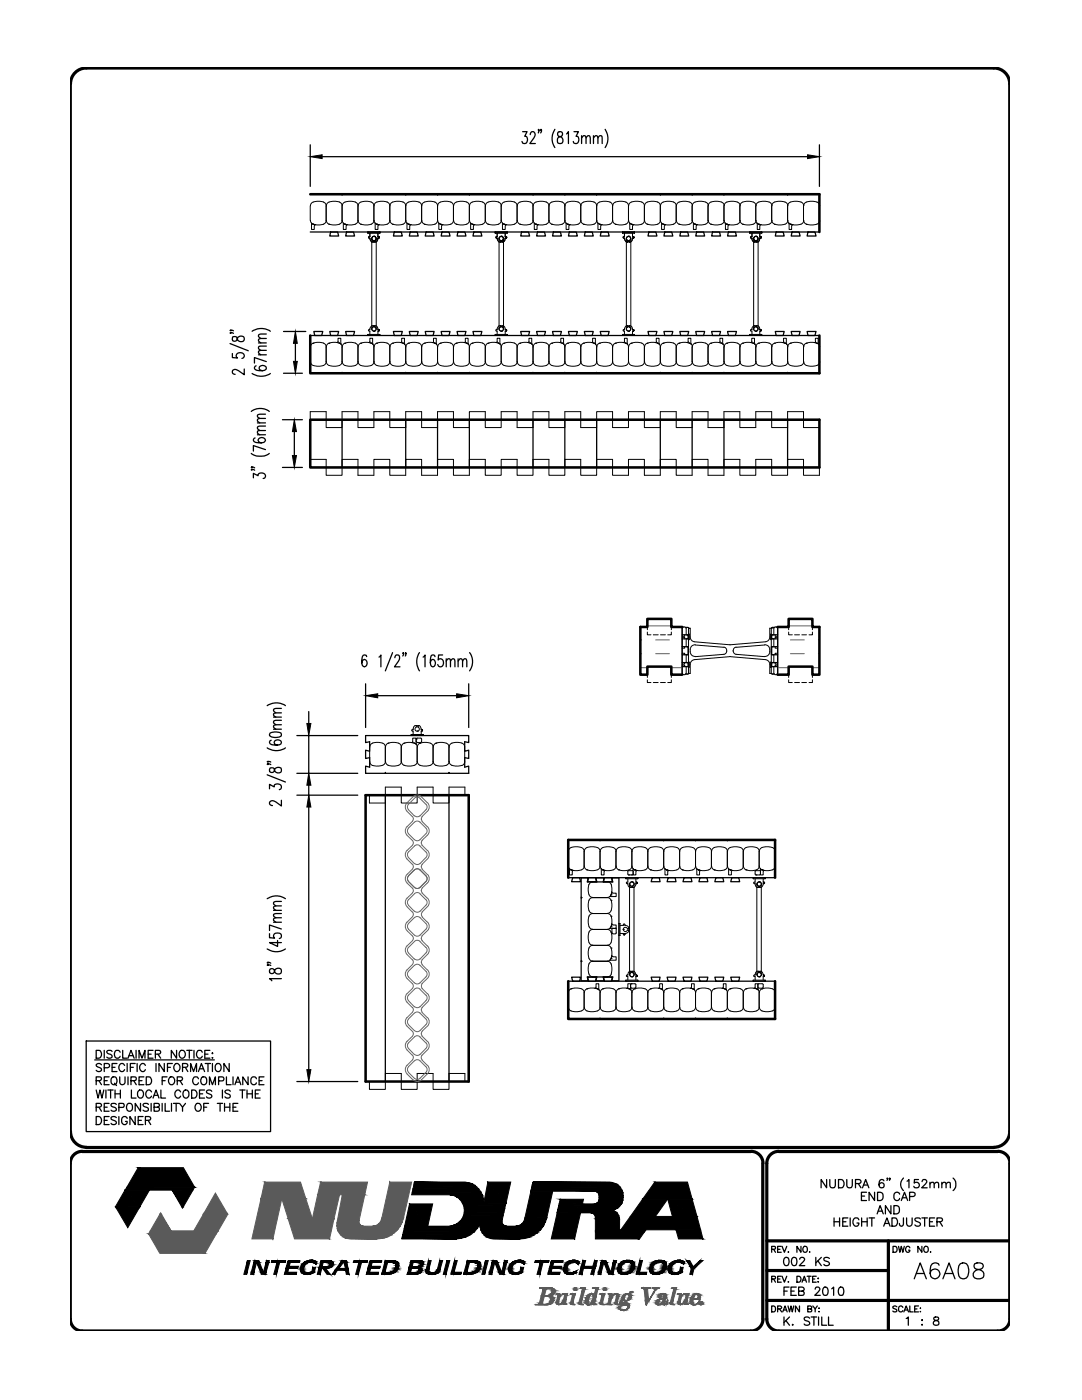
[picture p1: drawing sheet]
<svg xmlns="http://www.w3.org/2000/svg" width="216mm" height="279mm" viewBox="0 0 216 279" stroke-linecap="round" stroke-linejoin="round" font-family="sans-serif">
<!-- layer: TEXT -->
<g fill="none" stroke="#000" stroke-width=".25">
<path d="M61.9 28.9v8.3M64.3 31.3h96.8M104.3 26.3h.9l-.5 .9h.2a.79 .79 0 0 1 .3 .9 .79 .79 0 0 1-.7 .5h-.2l-.1-.4M105.8 26.9v-.2a.49 .49 0 0 1 .3-.4 .49 .49 0 0 1 .5 .1l.1 .1a.91 .91 0 0 1-.2 1l-.8 1.1h1.1M107.5 25.9v.2v-.3v.4l-.1 .3M108 25.9v.2l-.1-.2 .1-.1v.1l-.1 .6M110.7 25.8a3.3 3.3 0 0 0 0 3.6M111.4 26.4a.56 .56 0 0 0 .1 .8 .72 .72 0 0 1 .9 .8 .72 .72 0 0 1-1 .6l-.2-.4a.77 .77 0 0 1 .8-1 .5 .5 0 0 0 .2-.6 .5 .5 0 0 0-.6-.3zM113 26.7l.4-.4v2.3M114.5 26.3h.9l-.5 .9h.3a.71 .71 0 0 1 .3 1 .71 .71 0 0 1-1.1 .2v-.2M116 27.5l.4-.4 .5 .1v1.4M116 27.1v1.5"/>
<path d="M116.9 27.5l.4-.4 .4 .1 .1 1.4M118.4 27.5l.4-.4 .4 .1 .1 1.4M118.4 27.1v1.5M119.3 27.5l.4-.4 .4 .1 .1 1.4M120.7 25.8a3.3 3.3 0 0 1 0 3.6M163.5 28.9v8.3M45.9 68.6l3.6 1.4M46 66.4v.1l-.1-.1h.1l.6 .1M46 65.9v.1l-.1-.1 .7 .1M46.4 70.6v.8h1a.54 .54 0 0 1-.3-.5 .54 .54 0 0 1 .4-.4 .74 .74 0 0 1 .9 0 .74 .74 0 0 1 .2 .9l-.3 .1M46.5 67.2l-.1 .6a.49 .49 0 0 0 .4 .3 .49 .49 0 0 0 .5-.3 .8 .8 0 0 1 .6-.7 .8 .8 0 0 1 .8 .4 .75 .75 0 0 1-.7 .7 .75 .75 0 0 1-.7-.8l-.2-.2zM48.7 73.6v1.2l-1.1-.8a.67 .67 0 0 0-.8-.3 .67 .67 0 0 0-.4 .7l.2 .2 .3 .1"/>
<path d="M50.3 74.5a3.3 3.3 0 0 0 3.6 0M50.3 66.1a3.3 3.3 0 0 1 3.6 0M51.1 73l-.2 .1-.1 .4a1.96 1.96 0 0 0 2.3 .2 .69 .69 0 0 0-.6-.8 .69 .69 0 0 0-.8 .5l.1 .3 .6 .3M51.6 70.8h1.5M51.6 68.4h1.5M53.1 72.2l-2.3-.8v1.1M53.1 69.9l-1.4 .1-.1 .4 .4 .4M53.1 69.1h-1.4l-.1 .4 .4 .4M53.1 67.5l-1.4 .1-.1 .4 .4 .4M53.1 66.7h-1.4l-.1 .5 .4 .3M56.6 66.2h4.4M56.6 74.5h3.7"/>
<path d="M58.9 68.5v3.6M50.1 90.5a3.2 3.2 0 0 0 3.6 0M50.1 82.1a2.99 2.99 0 0 1 3.6 0M50.2 93.7l.1 .1h-.1v-.1l.6 .1M50.2 93.2l.1 .1-.1 .1v-.2l.6 .2M50.6 95.4v-.9l.9 .4a.75 .75 0 0 1 .8-.5 .75 .75 0 0 1 .7 .7l-.2 .3-.3 .1M50.9 87.4l-.2 .1-.1 .4a1.37 1.37 0 0 0 1.6 .5l.4-.1 .4-.4a.77 .77 0 0 0-.8-.6 .77 .77 0 0 0-.7 .6l.3 .4 .4 .1M51.4 86.8h1.6M51.4 84.4h1.6M53 89.7l-2.4-.8v1.1M53 85.9l-1.5 .1-.1 .4 .4 .4M53 85l-1.5 .1-.1 .4 .4 .4"/>
<path d="M53 83.5l-1.5 .1-.1 .4 .4 .4M53 82.7h-1.5l-.1 .4 .4 .4M56.4 83.8h3.9M56.4 93.3h3.9M58.7 86.1v4.8M73 136.5v8.7M73.2 131l-.1-.2-.4-.1a1.26 1.26 0 0 0-.5 1.6l.1 .4 .4 .4a.77 .77 0 0 0 .6-.8 .77 .77 0 0 0-.6-.7l-.4 .3-.1 .4M75.4 138.8h15.7M75.6 131.1l.4-.4v2.4M78.3 130.2l-1.4 3.7M78.8 131.3l.2-.5 .4-.1a.81 .81 0 0 1 .1 1.2l-.8 1.2h1.1M80.5 130.4h-.1v-.2l.1 .2-.1 .5"/>
<path d="M81 130.4h-.1l.1-.2-.1 .7M83.7 130.2a3.2 3.2 0 0 0 0 3.7M84.4 131.1l.4-.4v2.4M86.8 131l-.1-.2-.2-.1-.4 .1a2.81 2.81 0 0 0 0 2.2l.2 .1a.77 .77 0 0 0 .6-.8 .77 .77 0 0 0-.6-.7l-.2 .1-.2 .6M88.3 130.7h-.8l-.1 1a.54 .54 0 0 1 .5-.2 .54 .54 0 0 1 .5 .3 .74 .74 0 0 1 0 .9 .74 .74 0 0 1-.9 .3l-.2-.4M89 131.9l.4-.4 .4 .1 .1 1.5M89 131.5v1.6M89.9 131.9l.4-.4 .4 .1 .1 1.5M91.4 131.9l.4-.4 .4 .1 .1 1.5M91.4 131.5v1.6M92.3 131.9l.4-.4 .4 .1v1.5M93.5 136.5v8.7"/>
<path d="M93.7 130.2a3 3 0 0 1 0 3.7M53.3 149.3a3.3 3.3 0 0 0 3.7 0M53.3 140.8a3.3 3.3 0 0 1 3.7 0M53.3 154.6l3.7 1.5M53.4 152.4l.2 .1-.2 .1-.1-.1 .1-.1 .6 .2M53.4 152h.2h-.3l.7 .1M53.8 157.4v-.9l.9 .5v-.2a.71 .71 0 0 1 1-.3 .71 .71 0 0 1 .2 1l-.2 .1M53.9 153.3l-.1 .6a.53 .53 0 0 0 .6 .3 .53 .53 0 0 0 .4-.6 .69 .69 0 0 1 .8-.5 .69 .69 0 0 1 .5 .8 .77 .77 0 0 1-.8 .3 .77 .77 0 0 1-.6-.8l-.1-.1zM53.9 146.3l.9-.2a1.2 1.2 0 0 1 1.3 .4v.2a1.2 1.2 0 0 1-1.3 .5l-.9-.3-.1-.2zM54.1 147.7l-.2 .1-.1 .4a1.37 1.37 0 0 0 1.6 .5l.7-.3a.69 .69 0 0 0-.6-.8 .69 .69 0 0 0-.8 .6l.1 .2 .6 .3M54.6 145.5h1.5M54.6 143.1h1.5"/>
<path d="M56.1 159.7v1.2a2.7 2.7 0 0 0-1.9-1.1 .49 .49 0 0 0-.4 .3 .49 .49 0 0 0 .1 .5l.5 .2M56.1 144.6l-1.4 .1-.1 .4 .4 .4M56.1 143.7l-1.4 .1-.1 .5 .4 .3M56.1 142.3l-1.4 .1-.1 .3 .4 .4M56.1 141.4l-1.4 .1-.1 .3 .4 .5M59.2 158.7h12.2M59.2 146.8h12.2M59.2 154.3h12.2M61.6 142v2.4M61.6 146.8v7.5M61.6 156.7v2.4M53.3 179.4a3.3 3.3 0 0 1 3.7 0"/>
<path d="M56.1 179.9l-1.4 .1-.1 .4 .4 .4M61.6 161.1v52.4M53.3 189.4a3.3 3.3 0 0 0 3.7 0M53.4 192.6h.2h-.3l.7 .1M53.4 192.1h.2l-.2 .1-.1-.1h.1l.6 .1M53.8 186.3v.8l1 .1a.57 .57 0 0 1 .1-.9l.4-.1a.64 .64 0 0 1 .7 .2 .64 .64 0 0 1 .1 .7l-.4 .2M53.9 193.4a.52 .52 0 0 0-.1 .6 .52 .52 0 0 0 .6 .3l.3-.3a.72 .72 0 0 1 .8-.8 .72 .72 0 0 1 .6 1l-.2 .1a.83 .83 0 0 1-1.2-.7 .56 .56 0 0 0-.8-.2zM54.6 184.1h1.5M54.6 181.7h1.5M55.4 187.7v1.2l-1.6-.8h2.3M56.1 195.3h-2.3l.4 .4M56.1 185.4l-2.3-.8v1.1"/>
<path d="M56.1 183.2h-1.4l-.1 .5 .4 .4M56.1 182.3l-1.4 .1-.1 .4 .4 .4M56.1 180.8l-1.4 .1-.1 .4 .4 .4M17.2 207.8h36.8v18h-36.8zM18.9 211.5h23.9M19.2 209.6h.5a.84 .84 0 0 1 .6 .8 .84 .84 0 0 1-.6 .8h-.5zM19.2 215.7l.9-.1 .1-.3v-.3l-1-.1v1.6M19.2 217.5l.4 1.6 .4-1.6 .3 1.6 .4-1.6M19.7 215.7l.5 .8M20.2 212.5a.59 .59 0 0 0-.5-.3 .59 .59 0 0 0-.5 .4l.1 .2 .9 .4v.4a.65 .65 0 0 1-1 0M20.8 213.1l.9-.1 .2-.5-.4-.3h-.7v1.7M20.8 209.6v1.6"/>
<path d="M20.8 215.7h.6M21.1 217.5v1.6M21.5 217.5h1.1M21.8 214.9h-1v1.6h1M22.1 217.5v1.6M22.3 215.1l.2-.1a.78 .78 0 0 1 .9 .3 .78 .78 0 0 1-.2 1l-.3 .2a.81 .81 0 0 1-.7-.5 .81 .81 0 0 1 .1-.9zM22.4 209.8l-.4-.2-.5 .1-.2 .1 .2 .4 .8 .4 .1 .4a.73 .73 0 0 1-1.1 0M22.4 213h.6M22.8 216.2l.5 .4M23 217.5v1.6M23 218.3h1M23.3 212.2h-.9v1.7h.9"/>
<path d="M23.9 214.9v1.1a.53 .53 0 0 0 .5 .5 .53 .53 0 0 0 .5-.5v-1.1M24 210a.59 .59 0 0 0-.7-.4 .59 .59 0 0 0-.5 .6v.4a.59 .59 0 0 0 .5 .6 .59 .59 0 0 0 .7-.4M24 217.5v1.6M24.5 209.6v1.6h.9M24.9 212.6a.59 .59 0 0 0-.7-.4 .59 .59 0 0 0-.5 .6v.4a.59 .59 0 0 0 .5 .7 .59 .59 0 0 0 .7-.4M25.4 212.2v1.7M25.5 211.2l.6-1.6 .7 1.6M25.5 214.9v1.6M25.8 210.7h.7M26 213h.6M26.1 215.7l1-.1v-.6l-1-.1v1.6M26.2 217.5v1.6h.9"/>
<path d="M26.7 215.7l.5 .8M27 212.2h-1v1.7M27.1 209.6v1.6M27.4 212.2v1.7M27.6 217.8l.1-.2a.76 .76 0 0 1 .9 .4 .76 .76 0 0 1-.1 .9l-.2 .2a.76 .76 0 0 1-.9-.4 .76 .76 0 0 1 .2-.9zM27.7 211.2v-1.6l.6 1.6 .6-1.6v1.6M27.7 215.7h.6M28.7 214.9h-1v1.6h1M29 212.6a.59 .59 0 0 0-.6-.4 .59 .59 0 0 0-.5 .6v.4a.59 .59 0 0 0 .4 .7 .59 .59 0 0 0 .7-.4M29.2 214.9h.5a.82 .82 0 0 1 .6 .8 .82 .82 0 0 1-.6 .8h-.5zM29.6 210.4h.6M30.2 217.9a.59 .59 0 0 0-.6-.4 .59 .59 0 0 0-.5 .6v.4a.59 .59 0 0 0 .5 .6 .59 .59 0 0 0 .6-.3"/>
<path d="M30.5 209.6h-.9v1.6h.9M30.5 219.1l.6-1.6 .6 1.6M30.7 218.6h.8M31 210.4l.9-.1 .2-.3-.1-.3-1-.1v1.6M31.1 212.2v1.7M31.5 210.4l.6 .8M32.1 217.5v1.6h.9M32.4 215.7h.5M32.8 212.2v1.7l-1.1-1.7v1.7M33.3 214.9h-.9v1.6M33.4 213h.6M33.9 215a.75 .75 0 0 1 1 .7 .75 .75 0 0 1-1 .7l-.3-.5v-.4z"/>
<path d="M34.4 212.2h-1v1.7M35 212.3a.8 .8 0 0 1 .9 .6 .8 .8 0 0 1-.5 1 .84 .84 0 0 1-.7-.6 .84 .84 0 0 1 .3-1zM35.2 209.6v1.6l-1-1.6v1.6M35.4 215.7l.9-.1 .1-.3-.1-.3-.9-.1v1.6M35.9 215.7l.5 .8M36 209.7a.75 .75 0 0 1 1 .7 .75 .75 0 0 1-1 .7l-.3-.5v-.4zM36 217.9a.59 .59 0 0 0-.6-.4 .59 .59 0 0 0-.5 .6v.4a.59 .59 0 0 0 .5 .6 .59 .59 0 0 0 .6-.3M36.4 213l1-.1 .1-.4-.4-.3h-.7v1.7M36.6 217.8a.57 .57 0 0 1 .7-.3 .57 .57 0 0 1 .4 .6 .69 .69 0 0 1-.1 .8 .69 .69 0 0 1-.8 .2l-.3-.6zM37 213l.5 .9M37.3 209.6h1M37.8 209.6v1.6"/>
<path d="M38 213.9v-1.7l.6 1.7 .6-1.7v1.7M38.2 217.5h.5a.85 .85 0 0 1 .6 .8 .85 .85 0 0 1-.6 .8h-.5zM38.7 209.6v1.6M39.6 213.9l.6-1.7 .6 1.7M39.6 215.3a.59 .59 0 0 0-.7-.4 .59 .59 0 0 0-.4 .6v.4a.59 .59 0 0 0 .4 .6 .59 .59 0 0 0 .7-.4M39.8 213.3h.8M39.8 218.3h.6M40.2 215.1l.2-.1a.8 .8 0 0 1 .9 .5 .8 .8 0 0 1-.5 1 .84 .84 0 0 1-.7-.5 .84 .84 0 0 1 .1-.9zM40.4 210a.59 .59 0 0 0-.7-.4 .59 .59 0 0 0-.5 .6v.4a.59 .59 0 0 0 .5 .6 .59 .59 0 0 0 .7-.4M40.8 217.5h-1v1.6h1M40.9 210.4h.6M41 212.2h1"/>
<path d="M41.5 212.2v1.7M41.8 216.5v-1.6l.6 1.6 .6-1.6v1.6M41.9 209.6h-1v1.6h1M42.3 217.8a.54 .54 0 0 0-.7-.3 .54 .54 0 0 0-.4 .6l1 .4 .1 .4a.65 .65 0 0 1-1.1 0M42.3 210.2h.2zM42.3 211.1h.2zM42.4 212.2v1.7M43.2 212.3a.76 .76 0 0 1 .9 .4 .76 .76 0 0 1-.1 .9l-.2 .2a.78 .78 0 0 1-.9-.5 .78 .78 0 0 1 .3-1zM43.6 215.7h.7a.4 .4 0 0 0 .4-.4 .4 .4 0 0 0-.4-.4h-.7v1.6M44.4 217.5v1.6M45.2 214.9v1.6h.9M45.7 212.2v1.7l-1-1.7v1.7"/>
<path d="M45.9 217.8a.59 .59 0 0 0-.5-.3 .59 .59 0 0 0-.5 .4l.3 .3 .6 .3 .1 .4a.65 .65 0 0 1-1 0M46.5 214.9v1.6M46.9 216.5l.6-1.6 .6 1.6M47.1 216h.8M47.9 217.5h1M48.4 217.5v1.6M49.3 218.3h1M49.3 217.5v1.6M49.5 214.9v1.6l-1.1-1.6v1.6M50.3 217.5v1.6M50.9 218.3h.6M51.2 215.3a.56 .56 0 0 0-.7-.4 .56 .56 0 0 0-.4 .6 .69 .69 0 0 0 .7 1l.4-.4"/>
<path d="M51.7 215.7h.6M51.9 217.5h-1v1.6h1M52.7 214.9h-1v1.6h1M59.2 215.8h12.2M19.2 221l.9-.1 .1-.3v-.3l-1-.1v1.6M19.2 222.8h.5a.87 .87 0 0 1 .6 .8 .87 .87 0 0 1-.6 .8h-.5zM19.7 221l.5 .8M20.8 221h.6M20.8 223.6h.6M21.8 220.2h-1v1.6h1M21.8 222.8h-1v1.6h1M23.2 220.4l-.4-.2h-.5l-.1 .2 .1 .4 .8 .4 .1 .4a.73 .73 0 0 1-1 0"/>
<path d="M23.2 223a.6 .6 0 0 0-1 .2v.2l.9 .4 .1 .4a.65 .65 0 0 1-1 0M23.7 221h1l.1-.3-.1-.5h-1v1.6M23.7 222.8v1.6M25.4 223.2a.56 .56 0 0 0-.7-.4 .56 .56 0 0 0-.4 .6 .69 .69 0 0 0 .1 .8 .69 .69 0 0 0 .8 .2l.2-.6h-.4M25.5 220.2a.8 .8 0 0 1 1 .6 .8 .8 0 0 1-.5 1 .84 .84 0 0 1-.8-.6 .84 .84 0 0 1 .3-1zM27 222.8v1.6l-1.1-1.6v1.6M27.6 223.6h.6M28 220.2v1.6l-1-1.6v1.6M28.5 222.8h-.9v1.6h.9M29 223.6l.9-.1 .2-.4-.4-.3h-.7v1.6M29.6 223.6l.5 .8M29.6 220.4l-.3-.2h-.6l-.2 .2 .2 .4 .9 .4v.4a.71 .71 0 0 1-1.1 0"/>
<path d="M30.2 220.2v1.6M30.7 221l1-.1 .1-.3-.1-.4h-1v1.6l1-.2 .1-.3-.1-.3h-.3M32.4 220.2v1.6M32.9 220.2v1.6h.9M34.2 220.2v1.6M34.6 220.2h1.1M35.2 220.2v1.6M35.8 220.2l.6 .8v.8M37 220.2l-.6 .8M39.2 220.2a.75 .75 0 0 1 1 .8 .75 .75 0 0 1-1 .7l-.3-.5v-.4zM40.7 221h.5M41.6 220.2h-.9v1.6"/>
<path d="M43.4 220.2h1M43.9 220.2v1.6M44.8 221h1.1M44.8 220.2v1.6M45.9 220.2v1.6M46.5 221h.6M47.5 220.2h-1v1.6h1"/>
</g>
<path d="M61.9 31.3l2.4-.4v.8zM161.1 30.9l2.4 .4-2.4 .4zM58.9 66.2l.4 2.3h-.7zM58.6 72.1h.7l-.4 2.4zM58.7 83.8l.5 2.3h-.9zM58.3 90.9h.9l-.5 2.4zM73 138.8l2.4-.3v.8zM91.1 138.5l2.4 .3-2.4 .5zM61.2 144.4h.8l-.4 2.4zM61.6 154.3l.4 2.4h-.8zM61.6 158.7l.4 2.4h-.8zM61.2 213.5h.8l-.4 2.3z" fill="#000" stroke="#000" stroke-width=".2"/>
<!-- layer: LINE9 -->
<g fill="none" stroke="#000" stroke-width=".2">
<path d="M68.2 38.8h.2l-.1 .2zM80.9 38.8h.2l-.1 .2zM87.2 38.8h.2l-.1 .2zM93.6 38.8h.2l-.1 .2zM106.3 38.8h.2l-.1 .2zM112.6 38.8h.2l-.1 .2zM119 38.8h.2l-.1 .2zM131.7 38.8h.2l-.1 .2zM138 38.8h.2l-.1 .2zM144.4 38.8h.2l-.1 .2zM157.1 38.8h.2l-.1 .2zM61.9 41.1v2.9"/>
<path d="M61.9 44a.78 .78 0 0 0 .6 .7M62.2 44.7v1.1h.5v-.7M62.2 44.7v-.2l.3 .2M62.5 44.8h.1M62.5 44.7l.5 .2M63 44.9l-.2 .1M65.1 44l-.1 .2a2.1 2.1 0 0 1-2.5 .5M65.1 41.1v2.9M65.1 44a.78 .78 0 0 0 .6 .7M65.6 44.8h.1M65.7 40.3a.78 .78 0 0 0-.6 .8l-.1-.3a2.13 2.13 0 0 0-2.7-.4l-.4 .7M65.7 44.7l1.2 .2 .8-.2"/>
<path d="M67.7 40.3a.78 .78 0 0 1 .6 .8M67.7 40.3l-.8-.1-1.2 .1M68.3 41.1v2.9a.78 .78 0 0 1-.6 .7M68.3 44a.78 .78 0 0 0 .5 .7M68.5 44.7v1.1h.6v-.7M68.6 44.7l-.1-.2 .3 .2M68.8 44.8h.1M68.8 44.7l1.3 .2 .8-.2M68.8 44.7l.5 .2-.2 .1M70.9 40.3a.78 .78 0 0 1 .5 .8M70.9 40.3l-.8-.1h-.8a.92 .92 0 0 0-1 .9M71.4 41.1v2.9a.78 .78 0 0 1-.5 .7"/>
<path d="M71.5 44a1.1 1.1 0 0 0 1.4 .9h.4a1.08 1.08 0 0 0 1.3-.9M72 44.8h.1M73.4 46.3v.2zM73.4 46.5h2.4M73.4 46.3h2.4M73.8 47.6l.4 .7M73.8 47.6h.1M73.8 46.5v.7l-.3 .2 .3 .2M74.2 48.3h.1M74.2 47.6v18M74.2 48.3h.2M74.4 48.3h.1"/>
<path d="M74.5 48a.42 .42 0 0 1-.2-.6 .42 .42 0 0 1 .7 0 .42 .42 0 0 1-.2 .6M74.5 48h.1M74.5 48.2h.1M74.5 48v.2M74.6 41.1v2.9M74.6 44a.78 .78 0 0 0 .6 .7M74.8 48h.1M74.8 48.2v.1M74.8 48v.3M74.9 44.5v.2M74.9 44.5l.3 .2M74.9 44.7v1.1h.5v-.7"/>
<path d="M75.1 47.6v18M75.2 44.8h.1M75.2 44.7l1.2 .2 .9-.2M75.2 44.7l.5 .2-.2 .1M75.4 47.5h.1h-.1M75.4 47.6v.2a.51 .51 0 0 1-.6 .5M75.4 47.6h.1M75.4 46.5v.7h.1M75.4 47.5v.1M75.5 47.2l.2 .1-.2 .2 .2-.1zM75.8 46.3h.1M75.8 46.3v.2z"/>
<path d="M77.2 40.3a.78 .78 0 0 1 .6 .8M77.3 40.3l-.9-.1h-.8a1 1 0 0 0-1 .9 1.08 1.08 0 0 0-1.3-.9h-.9a.92 .92 0 0 0-.9 .9M77.8 41.1v2.9a.78 .78 0 0 1-.6 .7M77.8 44a1.1 1.1 0 0 0 1.4 .9l1.2-.2M78.3 44.8h.1M80.4 40.3a.78 .78 0 0 1 .6 .8M80.4 40.3l-.8-.1h-.8a.92 .92 0 0 0-1 .9M81 41.1v2.9a.78 .78 0 0 1-.6 .7M81 44a.78 .78 0 0 0 .5 .7M81.2 44.7v1.1h.6v-.7M81.3 44.7l-.1-.2 .3 .2M81.5 44.8h.1"/>
<path d="M81.5 44.7l.5 .2M82 44.9l-.2 .1M84.1 44v.2a2.1 2.1 0 0 1-2.6 .5M84.1 41.1v2.9M84.2 44a1.1 1.1 0 0 0 1.4 .9l1.2-.2M84.7 44.8h.1M86.8 40.3a.78 .78 0 0 1 .5 .8M86.8 40.3l-.8-.1h-.9a1 1 0 0 0-1 .9 1.08 1.08 0 0 0-1.3-.9h-.8a.92 .92 0 0 0-1 .9M87.3 41.1v2.9a.78 .78 0 0 1-.5 .7M87.3 44a.78 .78 0 0 0 .6 .7M87.6 44.7v1.1h.5v-.7M87.6 44.7v-.2l.3 .2"/>
<path d="M87.9 44.8h.1M87.9 44.7l1.2 .2 .9-.2M87.9 44.7l.5 .2-.2 .1M89.9 40.3a.78 .78 0 0 1 .6 .8M90 40.3l-.9-.1h-.8a.92 .92 0 0 0-1 .9M90.5 41.1v2.9a.78 .78 0 0 1-.6 .7M90.5 41.1a1.1 1.1 0 0 1 1.4-.9h.8a.92 .92 0 0 1 1 .9M91 44.8h.1M93.7 41.1l-.1 3.1a2.13 2.13 0 0 1-2.8 .4l-.3-.6M93.7 44a.78 .78 0 0 0 .5 .7M93.9 44.7v1.1h.6v-.7M94 44.7l-.1-.2 .3 .2"/>
<path d="M94.2 44.8h.1M94.2 44.7l1.3 .2 .8-.2M94.2 44.7l.5 .2-.2 .1M96.3 40.3a.78 .78 0 0 1 .5 .8M96.3 40.3l-.8-.1h-.8a.92 .92 0 0 0-1 .9M96.8 41.1v2.9a.78 .78 0 0 1-.5 .7M96.9 44a1.1 1.1 0 0 0 1.4 .9l1.2-.2M97.4 44.8h.1M98.8 46.3v.2zM98.8 46.5h2.4M98.8 46.3h2.4M99.2 47.6l.4 .7"/>
<path d="M99.2 47.6h.1M99.2 46.5v.7l-.3 .2 .3 .2M99.5 40.3a.78 .78 0 0 1 .5 .8M99.5 40.3l-.8-.1h-.9a.92 .92 0 0 0-.9 .9M99.6 48.3h.1M99.6 48.3h.2M99.6 47.6v18M99.8 48.3h.1M99.9 48a.42 .42 0 0 1-.2-.6 .42 .42 0 0 1 .7 0 .42 .42 0 0 1-.2 .6M99.9 48h.1M99.9 48.2h.1M99.9 48v.2"/>
<path d="M100 41.1v2.9a.78 .78 0 0 1-.5 .7M100 44a.78 .78 0 0 0 .6 .7l-.3-.2v.2M100.2 48h.1M100.2 48.2v.1M100.2 48v.3M100.3 44.7v1.1h.5v-.7M100.5 47.6v18M100.6 44.8h.1M100.6 40.3a.78 .78 0 0 0-.6 .8M100.6 40.3a2.1 2.1 0 0 1 2.5 .5l.1 .3M100.8 47.5h.2h-.2M100.8 47.6v.2a.51 .51 0 0 1-.6 .5"/>
<path d="M100.8 47.6h.1M100.8 46.5v.7h.2M100.8 47.5v.1M101 47.2l.1 .1-.1 .2 .1-.1zM101.2 46.3h.1M101.2 46.3v.2zM103.2 41.1l-.1 3.1a2.1 2.1 0 0 1-2.5 .5l.5 .2-.2 .1M103.2 44a1.1 1.1 0 0 0 1.4 .9l1.2-.2M103.7 44.8h.1M105.8 40.3a.78 .78 0 0 1 .6 .8M105.8 40.3l-.8-.1h-.8a.92 .92 0 0 0-1 .9M106.4 41.1v2.9a.78 .78 0 0 1-.6 .7"/>
<path d="M106.4 41.1a1.1 1.1 0 0 1 1.4-.9h.8a.92 .92 0 0 1 .9 .9M106.4 44a.78 .78 0 0 0 .5 .7M106.6 44.7v1.1h.6v-.7M106.7 44.7l-.1-.2 .3 .2M106.9 44.8h.1M106.9 44.7l.5 .2M107.4 44.9l-.2 .1M109.5 41.1v3.1a2.1 2.1 0 0 1-2.6 .5M109.6 44a.78 .78 0 0 0 .5 .7M110.1 44.8h.1M110.1 40.3a.78 .78 0 0 0-.5 .8M110.1 44.7l1.3 .2 .8-.2"/>
<path d="M112.2 40.3a.78 .78 0 0 1 .5 .8M112.2 40.3l-.8-.1-1.3 .1M112.7 41.1v2.9a.78 .78 0 0 1-.5 .7M112.7 44a.78 .78 0 0 0 .6 .7M113 44.7v1.1h.5v-.7M113 44.7v-.2l.3 .2M113.3 44.8h.1M113.3 44.7l1.2 .2 .9-.2M113.3 44.7l.5 .2-.2 .1M115.3 40.3a.78 .78 0 0 1 .6 .8M115.4 40.3l-.9-.1h-.8a.92 .92 0 0 0-1 .9M115.9 41.1v2.9a.78 .78 0 0 1-.6 .7"/>
<path d="M115.9 44a1.1 1.1 0 0 0 1.4 .9h.4a1.08 1.08 0 0 0 1.4-.9M116.4 44.8h.1M119.1 41.1v2.9M119.1 44a.78 .78 0 0 0 .5 .7l-.3-.2 .1 .2M119.3 44.7v1.1h.6v-.7M119.6 44.8h.1M119.6 40.3a.78 .78 0 0 0-.5 .8l-.1-.3a2.13 2.13 0 0 0-2.8-.4l-.3 .7M121.7 40.3a.78 .78 0 0 1 .5 .8M121.7 40.3l-.8-.1-1.3 .1M121.7 44.7l-.8 .2-1.3-.2 .5 .2-.2 .1M122.2 41.1v2.9a.78 .78 0 0 1-.5 .7M122.3 44a1.1 1.1 0 0 0 1.4 .9l1.2-.2"/>
<path d="M122.8 44.8h.1M124.2 46.3v.2zM124.2 46.5h2.4M124.2 46.3h2.4M124.6 47.6l.4 .7M124.6 47.6h.1M124.6 46.5v.7l-.3 .2 .3 .2M124.9 40.3a.78 .78 0 0 1 .5 .8M124.9 40.3l-.8-.1h-.9a.92 .92 0 0 0-.9 .9M125 48.3h.1M125 48.3h.2M125 47.6v18"/>
<path d="M125.2 48.3h.1M125.3 48a.42 .42 0 0 1-.2-.6 .42 .42 0 0 1 .7 0 .42 .42 0 0 1-.2 .6M125.3 48h.1M125.3 48.2h.1M125.3 48v.2M125.4 41.1v2.9a.78 .78 0 0 1-.5 .7M125.4 44a.78 .78 0 0 0 .6 .7M125.6 48h.1M125.6 48.2v.1M125.6 48v.3M125.7 44.7v1.1h.5v-.7M125.7 44.7v-.2l.3 .2"/>
<path d="M125.9 47.6v18M126 44.8h.1M126 44.7l.5 .2M126.2 47.5h.2h-.2M126.2 47.6v.2a.51 .51 0 0 1-.6 .5M126.2 47.6h.1M126.2 46.5v.7h.2M126.2 47.5v.1M126.4 47.2l.1 .1-.1 .2 .1-.1zM126.5 44.9l-.2 .1M126.6 46.3h.1M126.6 46.3v.2z"/>
<path d="M128.6 44l-.1 .2a2.1 2.1 0 0 1-2.5 .5M128.6 41.1v2.9M128.6 44a1.1 1.1 0 0 0 1.4 .9l1.2-.2M129.1 44.8h.1M131.2 40.3a.78 .78 0 0 1 .6 .8M131.2 40.3l-.8-.1h-.8a.92 .92 0 0 0-1 .9l-.1-.3a2.13 2.13 0 0 0-2.7-.4l-.4 .7M131.8 41.1v2.9a.78 .78 0 0 1-.6 .7M131.8 44a.78 .78 0 0 0 .5 .7M132 44.7v1.1h.6v-.7M132.1 44.7l-.1-.2 .3 .2M132.3 44.8h.1M132.3 44.7l1.3 .2 .8-.2"/>
<path d="M132.3 44.7l.5 .2-.2 .1M134.4 40.3a.78 .78 0 0 1 .5 .8M134.4 40.3l-.8-.1h-.8a.92 .92 0 0 0-1 .9M134.9 41.1v2.9a.78 .78 0 0 1-.5 .7M135 44a1.1 1.1 0 0 0 1.4 .9l.8-.1a.92 .92 0 0 0 .9-.8M135.5 44.8h.1M138.1 41.1v2.9M138.1 44a.78 .78 0 0 0 .6 .7M138.4 44.5v.2M138.4 44.5l.3 .2M138.4 44.7v1.1h.5v-.7M138.7 44.8h.1"/>
<path d="M138.7 44.7l.5 .2-.2 .1M141.3 41.1v2.9M141.8 44.8h.1M144.5 41.1v2.9M144.8 44.7v1.1h.5v-.7M144.8 44.7l-.1-.2 .3 .2M145 44.8h.1M145 44.7a.78 .78 0 0 1-.5-.7 1.1 1.1 0 0 1-1.4 .9l-.8-.1a.92 .92 0 0 1-1-.8 1.1 1.1 0 0 1-1.4 .9l-1.2-.2M145 44.7l.5 .2-.2 .1M147.6 41.1v2.9M148.2 44.8h.1M149.6 46.3v.2z"/>
<path d="M149.6 46.5h2.4M149.6 46.3h2.4M150 47.6l.4 .7M150 47.6h.1M150 46.5v.7l-.3 .1 .3 .3M150.4 48.3h.1M150.4 48.3h.2M150.4 47.6v18M150.6 48.3h.1M150.7 48a.42 .42 0 0 1-.2-.6 .42 .42 0 0 1 .7 0 .42 .42 0 0 1-.2 .6M150.7 48h.1M150.7 48.2h.1"/>
<path d="M150.7 48v.2M150.8 41.1v2.9M151 48h.1M151 48.2v.1M151 48v.3M151.1 44.7v1.1h.5v-.7M151.1 44.7v-.2l.3 .2M151.3 47.6v18M151.4 44.8h.1M151.4 44.7a.78 .78 0 0 1-.6-.7 1.1 1.1 0 0 1-1.3 .9l-.9-.1a.92 .92 0 0 1-.9-.8 1.1 1.1 0 0 1-1.4 .9l-1.3-.2M151.4 44.7l.5 .2-.2 .1M151.6 47.5h.2h-.2"/>
<path d="M151.6 47.6v.2a.51 .51 0 0 1-.6 .5M151.6 47.6h.1M151.6 46.5v.7h.2M151.6 47.5v.1M151.8 47.2l.1 .1-.1 .2 .1-.1zM152 46.3h.1M152 46.3v.2zM154 41.1v2.9M154.5 44.8h.1M154.6 40.3a.78 .78 0 0 0-.6 .8 1.1 1.1 0 0 0-1.4-.9h-.8a.92 .92 0 0 0-1 .9 1.1 1.1 0 0 0-1.3-.9h-.9a.92 .92 0 0 0-.9 .9 1.1 1.1 0 0 0-1.4-.9h-.8a.92 .92 0 0 0-1 .9 1.1 1.1 0 0 0-1.4-.9h-.8a.92 .92 0 0 0-1 .9 1.1 1.1 0 0 0-1.4-.9h-.8a.92 .92 0 0 0-1 .9 1.1 1.1 0 0 0-1.3-.9h-.9a.92 .92 0 0 0-.9 .9M154.6 44.7a.78 .78 0 0 1-.6-.7 1.1 1.1 0 0 1-1.4 .9l-1.2-.2M157.2 41.1v2.9"/>
<path d="M157.5 44.7v1.1h.5v-.7M157.5 44.7l-.1-.2 .3 .2M157.7 44.8h.1M157.7 44.7a.78 .78 0 0 1-.5-.7 1.1 1.1 0 0 1-1.4 .9l-1.2-.2M157.7 44.7l.5 .2-.2 .1M157.7 44.7l.9 .2 .8-.1a.92 .92 0 0 0 1-.8 1.1 1.1 0 0 0 1.4 .9l1.2-.2M160.3 41.1v2.9M160.9 44.8h.1M163 40.3l-.8-.1h-.9a.92 .92 0 0 0-.9 .9 1.1 1.1 0 0 0-1.4-.9h-.8a.92 .92 0 0 0-1 .9 1.1 1.1 0 0 0-1.4-.9l-1.2 .1M163 40.3a.78 .78 0 0 1 .5 .8M163.5 41.1v2.9M163.5 44a.78 .78 0 0 1-.5 .7"/>
<path d="M61.9 69.2v3M61.9 69.2a1.1 1.1 0 0 1 1.4-.9h.4a1.08 1.08 0 0 1 1.4 .9M61.9 72.2a1.1 1.1 0 0 0 1.4 .9l.9-.1a.92 .92 0 0 0 .9-.8M62.5 68.5h.1M65.1 69.2v3M65.1 72.2a.78 .78 0 0 0 .6 .7M65.6 68.5h.1M65.7 68.5a.78 .78 0 0 0-.6 .7M65.7 72.9l1.2 .2 .8-.2M67.5 68.2v-.7h.5v1.1M67.5 68.2l-.2 .2 .4 .1-.8-.2-1.2 .2M67.7 68.5h.1"/>
<path d="M68 68.6l.1 .1M68 68.7l-.3-.2a.78 .78 0 0 1 .6 .7v3l-.2 .4-.4 .3M68.3 74.3l.1 .2h-.2zM68.3 72.2a1.1 1.1 0 0 0 1.4 .9l1.2-.2M68.8 68.5h.1M70.9 68.5a.78 .78 0 0 1 .5 .7v3l-.1 .4-.4 .3M70.9 68.5l-.8-.2-.8 .1a.92 .92 0 0 0-1 .8M71.5 72.2a1.1 1.1 0 0 0 1.4 .9l.8-.1a.92 .92 0 0 0 .9-.8M72 68.5h.1M73.4 66.7v.3zM73.4 66.7h2.4M73.4 67h2.4"/>
<path d="M73.6 68.4l.5 .1M73.8 68.2l-.2 .2M73.8 68.2v-.7h.6v1.1M73.8 65.6h.1M73.8 65.6l-.3 .3 .3 .2v.6M74.1 68.5h.1M74.1 68.5l.3 .2M74.1 68.5a.78 .78 0 0 1 .5 .7M74.1 68.5l-.8-.2-.9 .1a.92 .92 0 0 0-.9 .8M74.2 65l-.4 .6M74.2 65h.1M74.2 65h.2"/>
<path d="M74.4 68.6v.1M74.4 65h.1M74.5 65.3a.44 .44 0 0 0-.2 .6 .44 .44 0 0 0 .7 0 .44 .44 0 0 0-.2-.6M74.5 65.3h.1M74.5 65.1h.1M74.5 65.1v.2M74.6 69.2v3M74.6 72.2a1.1 1.1 0 0 0 1.4 .9l1.3-.2M74.8 65a.58 .58 0 0 1 .6 .6M74.8 65.3h.1M74.8 65v.1M74.8 65v.3"/>
<path d="M75.2 68.5h.1M75.4 65.8h.1h-.1M75.4 65.6h.1M75.4 65.6v.2M75.5 65.8a.15 .15 0 0 1 .2 .1 .15 .15 0 0 1-.2 .2 .15 .15 0 0 0 .2-.2 .15 .15 0 0 0-.2-.1zM75.5 66.1h-.1v.6M75.8 67h.1M75.8 66.7v.2zM77.2 68.5a.78 .78 0 0 1 .6 .7v3l-.2 .4-.4 .3M77.3 68.5l-.9-.2-.8 .1a.92 .92 0 0 0-1 .8M77.8 72.2a1.1 1.1 0 0 0 1.4 .9l1.2-.2M78.3 68.5h.1"/>
<path d="M80 68.4l.4 .1-.8-.2-.8 .1a.92 .92 0 0 0-1 .8M80.2 68.2l-.3 .2M80.2 68.2v-.7h.5v1.1M80.4 68.5h.1M80.7 68.6l.1 .1M80.7 68.7l-.3-.2a.78 .78 0 0 1 .6 .7v3l-.2 .4-.4 .3M81 74.3l.1 .2h-.2zM81 69.2a1.1 1.1 0 0 1 1.4-.9h.4a1.08 1.08 0 0 1 1.3 .9M81 72.2a1.1 1.1 0 0 0 1.4 .9l.8-.1a.92 .92 0 0 0 .9-.8M81.5 68.5h.1M84.1 69.2v3M84.2 72.2a1.1 1.1 0 0 0 1.4 .9l1.2-.2"/>
<path d="M84.7 68.5h.1M86.5 68.2l-.2 .2 .5 .1-.8-.2-.9 .1a.92 .92 0 0 0-.9 .8M86.5 68.2v-.7h.6v1.1M86.8 68.5h.1M87.1 68.6v.1M87.1 68.7l-.3-.2a.78 .78 0 0 1 .5 .7v3l-.1 .4-.4 .3M87.3 74.3l.1 .2h-.2zM87.3 72.2a1.1 1.1 0 0 0 1.4 .9l1.3-.2M87.9 68.5h.1M89.9 68.5a.78 .78 0 0 1 .6 .7v3l-.2 .4-.4 .3M90 68.5l-.9-.2-.8 .1a.92 .92 0 0 0-1 .8M91 68.5h.1"/>
<path d="M92.9 68.2l-.2 .2 .4 .1M92.9 68.2v-.7h.5v1.1M93.1 68.5h.1M93.1 68.5l.3 .2M93.1 68.5a.78 .78 0 0 1 .6 .7l-.1 3.2a2.13 2.13 0 0 1-2.8 .4l-.3-.6M93.1 68.5l-.8-.2-.8 .1a.92 .92 0 0 0-1 .8M93.4 68.6l.1 .1M93.7 74.3l.1 .2h-.2zM93.7 72.2a1.1 1.1 0 0 0 1.4 .9l1.2-.2M94.2 68.5h.1M96.3 68.5a.78 .78 0 0 1 .5 .7v3l-.1 .4-.4 .3M96.3 68.5l-.8-.2-.8 .1a.92 .92 0 0 0-1 .8"/>
<path d="M96.9 72.2a1.1 1.1 0 0 0 1.4 .9l1.2-.2M97.4 68.5h.1M98.8 66.7v.3zM98.8 66.7h2.4M98.8 67h2.4M99 68.4l.5 .1-.8-.2-.9 .1a.92 .92 0 0 0-.9 .8M99.2 68.2v-.7h.6v1.2M99.2 65.6h.1M99.2 65.6l-.3 .3 .3 .2v.6M99.2 68.2l-.2 .2M99.5 68.5h.1M99.6 65l-.4 .6"/>
<path d="M99.6 65h.1M99.6 65h.2M99.8 68.7l-.3-.2a.78 .78 0 0 1 .5 .7v3l-.1 .4-.4 .3M99.8 65h.1M99.9 65.3a.44 .44 0 0 0-.2 .6 .44 .44 0 0 0 .7 0 .44 .44 0 0 0-.2-.6M99.9 65.3h.1M99.9 65.1h.1M99.9 65.1v.2M100 72.2a.78 .78 0 0 0 .6 .7M100.2 65a.58 .58 0 0 1 .6 .6M100.2 65.3h.1M100.2 65v.1"/>
<path d="M100.2 65v.3M100.6 68.5h.1M100.6 68.5a.78 .78 0 0 0-.6 .7M100.6 68.5a2.1 2.1 0 0 1 2.5 .5v3.4a2.1 2.1 0 0 1-2.5 .5M100.8 65.8h.2h-.2M100.8 65.6h.1M100.8 65.6v.2M101 65.8l.1 .1-.1 .2 .1-.2zM101 66.1h-.2v.6M101.2 67h.1M101.2 66.7v.2zM103.2 72.2a1.1 1.1 0 0 0 1.4 .9l1.2-.2"/>
<path d="M103.7 68.5h.1M105.4 68.4l.4 .1-.8-.2-.8 .1a.92 .92 0 0 0-1 .8M105.6 68.2v-.7h.5v1.1M105.6 68.2l-.3 .2M105.8 68.5h.1M106.1 68.6l.1 .1M106.1 68.7l-.3-.2a.78 .78 0 0 1 .6 .7v3l-.2 .4-.4 .3M106.4 74.3l.1 .2h-.2zM106.4 69.2a1.1 1.1 0 0 1 1.4-.9h.4a1.08 1.08 0 0 1 1.3 .9v3.2a2.13 2.13 0 0 1-2.8 .4l-.3-.6M106.9 68.5h.1M109.6 72.2a.78 .78 0 0 0 .5 .7M110.1 68.5h.1"/>
<path d="M110.1 68.5a.78 .78 0 0 0-.5 .7M110.1 72.9l1.3 .2 .8-.2M111.9 68.2v-.7h.6v1.1M111.9 68.2l-.2 .2 .5 .1-.8-.2-1.3 .2M112.2 68.5h.1M112.5 68.6v.1M112.5 68.7l-.3-.2a.78 .78 0 0 1 .5 .7v3l-.1 .4-.4 .3M112.7 74.3l.1 .2h-.2zM112.7 72.2a1.1 1.1 0 0 0 1.4 .9l1.3-.2M113.3 68.5h.1M115.3 68.5a.78 .78 0 0 1 .6 .7v3l-.2 .4-.4 .3M115.4 68.5l-.9-.2-.8 .1a.92 .92 0 0 0-1 .8"/>
<path d="M115.9 72.2a1.1 1.1 0 0 0 1.4 .9l.8-.1a.92 .92 0 0 0 1-.8M116.4 68.5h.1M118.1 68.4l.4 .1M118.3 68.2v-.7h.5l.1 1.2M118.3 68.2l-.3 .2M118.5 68.5h.1M118.5 68.5l.3 .2M118.5 68.5a.78 .78 0 0 1 .6 .7M118.5 68.5l-.8-.2-.8 .1a.92 .92 0 0 0-1 .8M119.1 74.3l.1 .2h-.2zM119.1 69.2v3M119.1 72.2a.78 .78 0 0 0 .5 .7"/>
<path d="M119.6 68.5h.1M119.6 68.5a.78 .78 0 0 0-.5 .7M119.6 72.9l1.3 .2 .8-.2M121.7 68.5a.78 .78 0 0 1 .5 .7v3l-.1 .4-.4 .3M121.7 68.5l-.8-.2-1.3 .2M122.3 72.2a1.1 1.1 0 0 0 1.4 .9l1.2-.2M122.8 68.5h.1M124.2 66.7v.3zM124.2 66.7h2.4M124.2 67h2.4M124.4 68.4l.5 .1-.8-.2-.9 .1a.92 .92 0 0 0-.9 .8M124.6 68.2v-.7h.6v1.1"/>
<path d="M124.6 65.6h.1M124.6 65.6l-.3 .3 .3 .2v.6M124.6 68.2l-.2 .2M124.9 68.5h.1M125 65l-.4 .6M125 65h.1M125 65h.2M125.2 68.6v.1M125.2 68.7l-.3-.2a.78 .78 0 0 1 .5 .7v3l-.1 .4-.4 .3M125.2 65h.1M125.3 65.3a.44 .44 0 0 0-.2 .6 .44 .44 0 0 0 .7 0 .44 .44 0 0 0-.2-.6M125.3 65.3h.1"/>
<path d="M125.3 65.1h.1M125.3 65.1v.2M125.4 69.2a1.1 1.1 0 0 1 1.4-.9h.4a1.08 1.08 0 0 1 1.4 .9M125.4 72.2a1.1 1.1 0 0 0 1.4 .9l.9-.1a.92 .92 0 0 0 .9-.8M125.6 65a.58 .58 0 0 1 .6 .6M125.6 65.3h.1M125.6 65v.1M125.6 65v.3M126 68.5h.1M126.2 65.8h.2h-.2M126.2 65.6h.1M126.2 65.6v.2"/>
<path d="M126.4 65.8l.1 .1-.1 .2 .1-.2zM126.4 66.1h-.2v.6M126.6 67h.1M126.6 66.7v.2zM128.6 69.2v3M128.6 72.2a1.1 1.1 0 0 0 1.4 .9l1.2-.2M129.1 68.5h.1M131 68.2v-.7h.5v1.1M131 68.2l-.2 .2 .4 .1-.8-.2-.8 .1a.92 .92 0 0 0-1 .8M131.2 68.5h.1M131.5 68.6l.1 .1M131.5 68.7l-.3-.2a.78 .78 0 0 1 .6 .7v3l-.2 .4-.4 .3"/>
<path d="M131.8 74.3l.1 .2h-.2zM131.8 72.2a1.1 1.1 0 0 0 1.4 .9l1.2-.2M132.3 68.5h.1M134.4 68.5a.78 .78 0 0 1 .5 .7v3l-.1 .4-.4 .3M134.4 68.5l-.8-.2-.8 .1a.92 .92 0 0 0-1 .8M135 72.2a1.1 1.1 0 0 0 1.4 .9l.8-.1a.92 .92 0 0 0 .9-.8M135.5 68.5h.1M137.3 68.2v-.7h.6v1.1M137.3 68.2l-.2 .2 .5 .1M137.6 68.5h.1M137.6 68.5l-.8-.2-.9 .1a.92 .92 0 0 0-.9 .8M137.6 68.5l.3 .2"/>
<path d="M137.6 68.5a.78 .78 0 0 1 .5 .7M137.9 68.6v.1M138.1 74.3l.1 .2h-.2zM138.1 69.2v3M138.1 72.2a1.1 1.1 0 0 0 1.4 .9l.9-.1a.92 .92 0 0 0 .9-.8 1.1 1.1 0 0 0 1.4 .9l.8-.1a.92 .92 0 0 0 1-.8 1.1 1.1 0 0 0 1.4 .9l.8-.1a.92 .92 0 0 0 1-.8 1.1 1.1 0 0 0 1.4 .9l.8-.1a.92 .92 0 0 0 .9-.8 1.1 1.1 0 0 0 1.4 .9l.9-.1a.92 .92 0 0 0 .9-.8 .78 .78 0 0 0 .6 .7M138.7 68.5h.1M141.3 69.2v3M141.8 68.5h.1M143.7 68.2v-.7h.5v1.1M143.7 68.2l-.2 .2 .4 .1M143.9 68.5h.1M143.9 68.5l-.8-.2-.8 .1a.92 .92 0 0 0-1 .8 1.1 1.1 0 0 0-1.4-.9l-.8 .1a.92 .92 0 0 0-1 .8"/>
<path d="M144 68.5l.3 .2M144.2 68.6l.1 .1M144.5 74.3l.1 .2h-.2zM144.5 69.2v3M145 68.5h.1M147.6 69.2v3M148.2 68.5h.1M149.6 66.7v.3zM149.6 66.7h2.4M149.6 67h2.4M150 68.2v-.7h.6v1.1M150 65.6h.1"/>
<path d="M150 65.6v.2l-.3 .1 .1 .2h.2v.6M150 68.2l-.2 .2 .5 .1M150.3 68.5h.1M150.3 68.5l-.8-.2-.9 .1a.92 .92 0 0 0-.9 .8 1.1 1.1 0 0 0-1.4-.9l-.8 .1a.92 .92 0 0 0-1 .8 .78 .78 0 0 0-.5-.7M150.3 68.5a.78 .78 0 0 1 .5 .7 1.1 1.1 0 0 1 1.4-.9l.9 .1a.92 .92 0 0 1 .9 .8 .78 .78 0 0 1 .6-.7M150.3 68.5l.3 .2M150.4 65l-.4 .6M150.4 65h.1M150.4 65h.2M150.6 68.6v.1M150.6 65h.1M150.7 65.3a.44 .44 0 0 0-.2 .6 .44 .44 0 0 0 .7 0 .44 .44 0 0 0-.2-.6"/>
<path d="M150.7 65.3h.1M150.7 65.1h.1M150.7 65.1v.2M150.8 69.2v3M151 65a.58 .58 0 0 1 .6 .6M151 65.3h.1M151 65v.1M151 65v.3M151.4 68.5h.1M151.6 65.8h.2h-.2M151.6 65.6h.1M151.6 65.6v.2"/>
<path d="M151.8 65.8l.1 .1-.1 .2 .1-.2zM151.8 66.1h-.2v.6M152 67h.1M152 66.7v.2zM154 69.2v3M154.5 68.5h.1M154.6 72.9l.8 .2 .8-.1a.92 .92 0 0 0 1-.8 1.1 1.1 0 0 0 1.4 .9l.8-.1a.92 .92 0 0 0 1-.8 1.1 1.1 0 0 0 1.4 .9l1.2-.2M156.2 68.4l.4 .1M156.4 68.2v-.7h.5v1.1M156.4 68.2l-.2 .2M156.6 68.5h.1M156.6 68.5l-.8-.2-1.2 .2"/>
<path d="M156.7 68.5l.3 .2M156.9 68.6l.1 .1M157.2 74.3l.1 .2h-.2zM157.2 69.2v3M157.7 68.5h.1M160.3 69.2v3M160.9 68.5h.1M162.7 68.2v-.7h.6v1.2M162.7 68.2l-.2 .2 .5 .1-.8-.2-.9 .1a.92 .92 0 0 0-.9 .8 1.1 1.1 0 0 0-1.4-.9l-.8 .1a.92 .92 0 0 0-1 .8 .78 .78 0 0 0-.5-.7M163 68.5h.1M163.3 68.7l-.3-.2a.78 .78 0 0 1 .5 .7M163.5 69.2v3"/>
<path d="M163.5 72.2a.78 .78 0 0 1-.5 .7M61.9 83.8v-1.6h3.2v3.1h3.2v-3.1h3.1v3.1h3.2v-3.1h3.2v3.1h3.2v-3.1h3.1v3.1h3.2v-3.1h3.2v3.1h3.2v-3.1h3.1v3.1h3.2v-3.1h3.2v3.1h3.2v-3.1h3.1v3.1h3.2v-3.1h3.2v3.1h3.2v-3.1h3.1v3.1h3.2v-3.1h3.2v3.1h3.2v-3.1h3.1v3.1h3.2v-3.1h3.2v3.1h3.2v-3.1h3.1v3.1h3.2v-3.1h3.2v3.1h3.2v-3.1h3.1v3.1h3.2M61.9 91.7h3.2v3.2h3.2v-3.2h3.1v3.2h3.2v-3.2h3.2v3.2h3.2v-3.2h3.1v3.2h3.2v-3.2h3.2v3.2h3.2v-3.2h3.1v3.2h3.2v-3.2h3.2v3.2h3.2v-3.2h3.1v3.2h3.2v-3.2h3.2v3.2h3.2v-3.2h3.1v3.2h3.2v-3.2h3.2v3.2h3.2v-3.2h3.1v3.2h3.2v-3.2h3.2v3.2h3.2v-3.2h3.1v3.2h3.2v-3.2h3.2v3.2h3.2v-3.2h3.1v3.2h3.2v-1.6M129.2 135.7v.5h.7M129.2 126.1v.6h.7M129.2 125.1v.6M129.2 134.6v.6M130.4 136.2h.9M130.4 126.7h.9M131.8 136.2h1M131.8 126.7h1M134 135.7v.5h-.8"/>
<path d="M134 126.1v.6h-.8M134 125.1v.6M134 134.6v.6M136.1 127.2h.5v.3M136.1 130.4h.5v.3M136.1 132.7h.5v.3M136.4 125.1h.3l.2 .3v1.3h.5v.8h-.5v1.6h.5v1.6h-.5v1.5h.5v.8h-.5v1.4l-.2 .2h-.3l-.3-.2v-9zM136.6 126.7v.3h-.5M136.6 129.1v.3h-.5M136.6 132.2v.3h-.5M136.8 125.2h.5l.1 .2M137.4 125.4h.1"/>
<path d="M137.4 132.1h.2v1.1h-.2M137.4 126.5h.2v1.2h-.2M137.4 134.4l-.1 .1h-.5M137.7 130.1l.3 .7 .8 .2M138.6 128.1a.95 .95 0 0 1-.9-1v-1.7h-.3v9h.3v-1.8a.95 .95 0 0 1 .9-1M138.6 128.1l7 .6M138.7 128.7l5.8 .5M138.8 128.7l-.8 .2a1.24 1.24 0 0 0-.3 1.2M144.4 129.1a.74 .74 0 0 1 .6 .8 .74 .74 0 0 1-.6 .7l-5.7 .4M145.6 131l-7 .6M145.6 128.7h.1M145.7 131h-.1"/>
<path d="M145.7 131l7 .6M146.3 129.8v.1M146.3 129.9a.64 .64 0 0 0 .6 .7l5.7 .4M146.9 129.1a.64 .64 0 0 0-.6 .7M152.6 128.7l.7 .2a1.24 1.24 0 0 1 .3 1.2M152.6 128.7l-5.7 .5M152.7 128.1l-7 .6M152.7 128.1a.95 .95 0 0 0 .9-.9v-1.8h.3v9h-.3v-1.8a.95 .95 0 0 0-.9-1M153.6 130.1l-.3 .7-.7 .2M153.9 126.5h-.1v1.2h.1M153.9 132.1h-.1v1.1h.1M153.9 125.4h.1"/>
<path d="M153.9 134.4l.2 .1M154.1 125.2h.4M154.1 134.5h.4M154.1 125.2l-.2 .2M154.7 126.7v.3h.5M154.7 129.1v.3h.5M154.7 132.2v.3h.5M155.2 127.2h-.5v.3M155.2 130.4h-.5v.3M155.2 132.7h-.5v.3M155.2 125.3v9.1l-.3 .2h-.2l-.3-.2v-1.4h-.5v-.8h.5v-1.5h-.5v-1.6h.5v-1.6h-.5v-.8h.5v-1.3l.3-.3h.2l.3 .3M157.4 135.7v.5h.7"/>
<path d="M157.4 126.1v.6h.7M157.4 125.1v.6M157.4 134.6v.6M158.6 136.2h.9M158.6 126.7h.9M160 136.2h.9M160 126.7h.9M162.1 135.7v.5h-.7M162.1 126.1v.6h-.7M162.1 125.1v.6M162.1 134.6v.6M73.7 158.7v1.6h3.2v-3.2h3.2v3.2h3.1v-3.2h3.2v3.2h3.2v-3.2h3.2v1.6"/>
<path d="M73.8 149.1v2.9a.78 .78 0 0 0 .6 .8M74.3 148.3l.8-.1 1.2 .1M74.4 148.3a.78 .78 0 0 0-.6 .8M76.3 152.7l-1.2 .2-.8-.1M76.3 148.3a.78 .78 0 0 1 .6 .8M76.9 149.1v2.9a.78 .78 0 0 1-.6 .7M76.9 154.1l.1 .2h-.2zM76.9 152a.78 .78 0 0 0 .6 .7M77.4 148.3h.1M77.4 148.3l.9-.1h.8a.92 .92 0 0 1 1 .9M77.5 148.3a.78 .78 0 0 0-.6 .8M80.1 149.1v2.9a1.1 1.1 0 0 1-1.4 .9l-1.3-.2"/>
<path d="M80.1 152a.78 .78 0 0 0 .6 .7M80.6 148.3h.1M80.7 148.3a.78 .78 0 0 0-.6 .8M82.1 146.6v.2zM82.1 146.6h2.3M82.1 146.8h2.3M82.1 148.2l.6 .1M82.1 148.2l.3-.2v-.7h.6v1.2M82.4 145.5h.1M82.4 145.5v.1l-.3 .1 .1 .2h.2v.7M82.7 148.3l-.8-.1-1.3 .1M82.7 148.3h.1"/>
<path d="M82.7 148.3a.78 .78 0 0 1 .5 .8M82.7 148.3l.4 .3M82.8 144.8l-.3 .3-.1 .4M82.8 144.8h.1M82.8 144.8h.3M83 147.5h.1M83 147.5v.5M83.1 148.5v.1M83.1 148l.2 .2M83.1 145.1a.42 .42 0 0 0-.2 .6 .42 .42 0 0 0 .7 0 .42 .42 0 0 0-.2-.6M83.1 145.1h.1M83.1 144.8h.1"/>
<path d="M83.1 144.9h.1M83.1 144.9v.2M83.2 149.1v2.9a1.1 1.1 0 0 1-1.3 .9l-1.3-.2M83.2 148.2h.7M83.4 144.8a.59 .59 0 0 1 .6 .7M83.4 145.1h.1M83.4 144.8v.1M83.4 144.8v.3M83.8 148.3h.1M83.8 148.3l.8-.1h.9a.92 .92 0 0 1 .9 .9M83.8 148.3a.78 .78 0 0 0-.5 .8M83.9 147.3h-.6l-.2 .2"/>
<path d="M83.9 147.3l.2 .2v.5M84 145.6h.2h-.2M84 145.5h.1M84 145.5v.1M84.1 148l-.2 .2M84.2 145.6l.1 .1-.1 .2 .1-.2zM84.2 145.9h-.2v.7M84.4 146.8h.1M84.4 146.6v.2zM86.4 149.1v2.9a1.1 1.1 0 0 1-1.4 .9h-.4a1.08 1.08 0 0 1-1.3-.9M86.5 152a.78 .78 0 0 0 .5 .7M87 148.3h.1"/>
<path d="M87 148.3l.8-.1h.8a.92 .92 0 0 1 1 .9M87 148.3a.78 .78 0 0 0-.5 .8M89.6 149.1v2.9a1.1 1.1 0 0 1-1.4 .9l-1.2-.2M89.6 154.1l.1 .2h-.2zM89.6 152a.78 .78 0 0 0 .6 .7M90.1 152.7l1.2 .2 .8-.1M90.2 148.3a.78 .78 0 0 0-.6 .8M92.1 148.3l-.8-.1-1.2 .1M92.2 148.3a.78 .78 0 0 1 .5 .8M92.7 149.1v2.9a.78 .78 0 0 1-.5 .8M113.4 169.9v3M113.4 172.9a.78 .78 0 0 0 .6 .7l-.4-.2"/>
<path d="M113.6 173.4v1.2h.6v-.7M113.9 173.6h.1M113.9 173.6l.9 .2 1.2-.2M113.9 173.6l.5 .1M114 169.1a.78 .78 0 0 0-.6 .8M114.5 173.7l-.3 .2M116 179l.2 .1-.2 .1zM116 169.1l-.8-.1-1.3 .1M116 169.1a.78 .78 0 0 1 .6 .8M116 173.6a.78 .78 0 0 0 .6-.7l.2 .4 .3 .3M116.6 169.9v3M116.6 169.9v-.3a2.13 2.13 0 0 1 2.8-.3l.3 .6v3"/>
<path d="M117.1 173.6h.1M117.5 179.7l-.1 .8v.8a.92 .92 0 0 0 .9 1M118.3 179.1h2.9a.78 .78 0 0 1 .7 .6M118.3 179.1a.78 .78 0 0 0-.8 .6M118.3 176h-.3a2.07 2.07 0 0 0-.4 2.8l.7 .3M119.6 167.6h.2l-.1 .2zM119.7 172.9a1.1 1.1 0 0 1-1.3 .9l-1.3-.2M119.8 172.9a.78 .78 0 0 0 .5 .7l-.3-.2M119.9 173.4l.1 1.2h.5v-.7M120.3 173.6h.1M120.3 169.1l.8-.1h.8a.92 .92 0 0 1 1 .9v3M120.3 173.6l.5 .1"/>
<path d="M120.3 169.1a.78 .78 0 0 0-.5 .8M120.8 173.7l-.2 .2M121.2 176a1.04 1.04 0 0 1 .9 1.3l-.2 1.2M121.8 178.9h-.1M121.9 179.7h.1M121.9 178.6h.1M121.9 178.6a.78 .78 0 0 1-.7 .5M121.9 178.6l-.2 .3M121.9 179.7l.2 .8-.1 .8a.92 .92 0 0 1-.8 1M122.1 178l-.2 .5M122.1 178l.2 .2M122.3 178.3h.7v.6h-1.2"/>
<path d="M122.9 172.9a1.1 1.1 0 0 1-1.4 .9l-1.2-.2M123 172.9a.78 .78 0 0 0 .5 .7M123.5 173.6h.1M123.5 173.6l.8 .2 1.2-.2M123.5 169.1a.78 .78 0 0 0-.5 .8M124.9 175.2v.2zM124.9 175.4h2.4M124.9 175.2h2.4M125.3 176.4l.1 .4 .3 .3M125.3 176.4h.1M125.3 175.4v.7h-.3l.3 .3M125.3 173.9v.5"/>
<path d="M125.3 174.4l.2 .2M125.4 174.6h.1M125.4 174.6h.7M125.4 173.8h.7M125.5 173.7l-.2 .2M125.5 169.1l-.8-.1-1.2 .1M125.5 169.1a.78 .78 0 0 1 .6 .8v3M125.6 176.4v18.1M125.7 177.1h.1M125.7 177.1h.2M125.9 176.9a.44 .44 0 0 1-.2-.7 .44 .44 0 0 1 .7 0 .44 .44 0 0 1-.2 .7M125.9 176.9h.1"/>
<path d="M125.9 177.1h.1M125.9 176.9v.2M126.1 172.9a.78 .78 0 0 1-.6 .7M126.1 169.9l.1-.3a2.13 2.13 0 0 1 2.7-.3l.4 .6v3M126.1 172.9a.78 .78 0 0 0 .6 .7M126.1 173.7l.2 .2M126.2 176.9h.1M126.2 177.1h.1M126.2 176.9v.2M126.3 173.4v1.2h.6v-.7M126.3 173.4l.4 .2M126.3 174.4l-.2 .2"/>
<path d="M126.3 173.9v.5M126.5 176.4v18.1M126.6 173.6h.1M126.6 173.6l.5 .1M126.9 176.3h.1h-.1M126.9 176.4l-.3 .6-.3 .1M126.9 176.4h.1M126.9 175.4v.7h.1M126.9 176.3v.1M127 176.1l.2 .1-.1 .1 .1-.1zM127.2 173.7l-.3 .2M127.3 175.2h.1"/>
<path d="M127.3 175.2v.2zM129.3 172.9a1.1 1.1 0 0 1-1.4 .9l-1.3-.2M129.3 172.9a.78 .78 0 0 0 .5 .7M129.8 173.6h.1M129.8 169.1l.8-.1h.9a.92 .92 0 0 1 .9 .9v3M129.8 169.1a.78 .78 0 0 0-.5 .8M132.3 167.6h.2l-.1 .2zM132.4 172.9a1.1 1.1 0 0 1-1.3 .9l-1.3-.2M132.5 172.9a.78 .78 0 0 0 .5 .7l-.3-.2M132.6 173.4l.1 1.2h.5v-.7M133 173.6h.1M133 173.6l.8 .2 1.3-.2"/>
<path d="M133 173.6l.5 .1M133 169.1a.78 .78 0 0 0-.5 .8M133.5 173.7l-.2 .2M135.1 169.1l-.9-.1-1.2 .1M135.1 169.1a.78 .78 0 0 1 .5 .8v3M135.6 172.9a.78 .78 0 0 1-.5 .7M135.7 172.9v.2a2.13 2.13 0 0 0 2.8 .4l.3-.6M135.7 169.9v-.3a2.13 2.13 0 0 1 2.8-.3l.3 .6v3M136.2 173.6h.1M138.7 167.6h.2l-.1 .2zM138.8 172.9a.78 .78 0 0 0 .6 .7l-.4-.2M139 173.4v1.2h.6v-.7"/>
<path d="M139.3 173.6h.1M139.3 169.1l.9-.1h.8a.92 .92 0 0 1 1 .9v3M139.3 173.6l.5 .1M139.4 169.1a.78 .78 0 0 0-.6 .8M139.9 173.7l-.3 .2M142 172.9a1.1 1.1 0 0 1-1.4 .9l-1.3-.2M142 172.9a.78 .78 0 0 0 .5 .7M142.5 173.6h.1M142.5 173.6l.8 .2 1.3-.2M144.6 169.1a2.1 2.1 0 0 0-2.6 .5v.3M144.6 169.1a.78 .78 0 0 1 .5 .8v3M145 167.6h.2l-.1 .2z"/>
<path d="M145.1 172.9a.78 .78 0 0 1-.5 .7M145.2 172.9a.78 .78 0 0 0 .5 .7l-.3-.2M145.3 173.4l.1 1.2h.5v-.7M145.7 173.6h.1M145.7 169.1l.8-.1h.8a.92 .92 0 0 1 1 .9v3M145.7 173.6l.5 .1M145.7 169.1a.78 .78 0 0 0-.5 .8M146.2 173.7l-.2 .2M148.3 172.9a1.1 1.1 0 0 1-1.4 .9l-1.2-.2M148.4 172.9a.78 .78 0 0 0 .5 .7M148.9 173.6h.1M148.9 169.1l.8-.1h.8a.92 .92 0 0 1 1 .9v3"/>
<path d="M148.9 169.1a.78 .78 0 0 0-.5 .8M150.3 175.2v.2zM150.3 175.4h2.4M150.3 175.2h2.4M150.7 176.4l.1 .4 .3 .3M150.7 176.4h.1M150.7 175.4v.7h-.3l.3 .3M150.7 173.9v.5M150.7 174.4l.2 .2M150.8 174.6h.1M150.8 173.8h.7M150.9 173.7l-.2 .2"/>
<path d="M151 176.4v18.1M151.1 177.1h.1M151.1 177.1h.2M151.3 176.9a.44 .44 0 0 1-.2-.7 .44 .44 0 0 1 .7 0 .44 .44 0 0 1-.2 .7M151.3 176.9h.1M151.3 177.1h.1M151.3 176.9v.2M151.5 172.9a1.1 1.1 0 0 1-1.4 .9l-1.2-.2M151.5 169.9l.1-.3a2.13 2.13 0 0 1 2.7-.3l.4 .6v3M151.5 172.9a.78 .78 0 0 0 .6 .7M151.5 173.7l.2 .2M151.6 176.9h.1"/>
<path d="M151.6 177.1h.1M151.6 176.9v.2M151.7 173.4v1.2h.6v-.7M151.7 173.4l.4 .2M151.7 174.4l-.2 .2h-.7M151.7 173.9v.5M151.9 176.4v18.1M152 173.6h.1M152 173.6l.5 .1M152.3 176.3h.1h-.1M152.3 176.4l-.3 .6-.3 .1M152.3 176.4h.1"/>
<path d="M152.3 175.4v.7h.1M152.3 176.3v.1M152.4 176.1l.2 .1-.1 .1 .1-.1zM152.6 173.7l-.3 .2M152.7 175.2h.1M152.7 175.2v.2zM154.7 172.9a1.1 1.1 0 0 1-1.4 .9l-1.3-.2M113.4 198.1v2.9M113.9 197.3h.1M114 197.3a.78 .78 0 0 0-.6 .8M116 191.7l.2 .1-.2 .1zM116 197.3l-.8-.1-1.3 .1"/>
<path d="M116 197.3a.78 .78 0 0 1 .6 .8M116.6 198.1v2.9M117.1 197.3h.1M117.1 197.3a.78 .78 0 0 0-.5 .8M117.5 182.8l-.1 .9 .1 1.2M117.5 189.2l-.1 .8v.8a.92 .92 0 0 0 .9 1M117.5 192.4a2.13 2.13 0 0 0 .5 2.5h.3M117.5 184.9l.3 .4 .5 .2h-.3a2.13 2.13 0 0 0-.4 2.8l.7 .3M118.3 182.3h2.9a.78 .78 0 0 1 .7 .6M118.3 188.7h2.9a.78 .78 0 0 1 .7 .5M118.3 191.8h2.9a.78 .78 0 0 1 .7 .6M118.3 185.5h2.9"/>
<path d="M118.3 182.3a.78 .78 0 0 0-.8 .6M118.3 188.7a.78 .78 0 0 0-.8 .5M118.3 191.8a.78 .78 0 0 0-.8 .6M118.7 197.2l.5 .1M118.7 197.2l.2-.1v-.8h.6v1.1M119.2 197.3l-.8-.1-1.3 .1M119.2 197.3h.1M119.2 197.3l.3 .2v-.1M119.2 197.3a.78 .78 0 0 1 .5 .8v2.9M120.3 197.3h.1M120.3 197.3l.8-.1h.8a.92 .92 0 0 1 1 .9v2.9M120.3 197.3a.78 .78 0 0 0-.5 .8"/>
<path d="M121.2 185.5a.78 .78 0 0 1 .7 .5M121.8 185.2l-.1 .1M121.9 186h.1M121.9 182.9h.1M121.9 189.2h.1M121.9 184.9h.1M121.9 191.3h.1M121.9 184.9a.78 .78 0 0 1-.7 .5M121.9 191.3a.78 .78 0 0 1-.7 .5M121.9 184.9l-.2 .4M121.9 191.3l-.2 .3M121.9 186l.2 .8-.1 .9a.92 .92 0 0 1-.8 .9"/>
<path d="M121.9 182.8l.2 .9-.2 1.2 .2-.6M121.9 189.2l.2 .8-.2 1.2M121.9 192.4l.2 1.2a1.05 1.05 0 0 1-.9 1.3M122.1 190.7l-.2 .5M122.1 185.4v.7l.2 .2M122.1 184.3l.2 .3M122.1 190.7l.2 .2M122.3 184.6h.7v.7h-1.2M122.3 191h.7v.6h-1.3M122.3 185.3h.5M122.3 186.4h.5M122.3 185.2l-.2 .2"/>
<path d="M122.8 185.3h.1M122.8 185.2l.2 .2M123 185.4v.8M123 186.1l-.2 .2M123.5 197.3h.1M123.5 197.3a.78 .78 0 0 0-.5 .8M123.5 186.7h.2zM123.5 184.3h.2zM123.5 184.3v2.4M123.7 184.7h.7l.1-.3 .3 .3M123.7 186.3h.7v.1M123.7 184.3v2.4"/>
<path d="M124.5 186.6l-.1-.2 .2 .2M124.7 186.3v.1v-.1M124.7 186.4l-.1 .2zM124.7 186.3h.1M124.8 184.7l.4 .1 .2 .3M124.8 186.3h.1M124.8 184.7h.1M124.9 195.6v.2zM124.9 195.6h2.4M124.9 195.8h2.4M125 197.2l.5 .1M125.1 197.2l.2-.1v-.8h.5v1.1"/>
<path d="M125.2 185.3a.44 .44 0 0 0-.7-.2 .44 .44 0 0 0 0 .7 .44 .44 0 0 0 .7-.2M125.2 185.3h.1M125.2 185.6h.1M125.2 185.6h.2M125.2 185.3h.2M125.3 194.5h.1M125.3 194.5l-.3 .2 .1 .2h.2v.7M125.4 185.3h.1M125.4 185.6v.1M125.4 185.7l-.1 .3-.5 .3M125.4 185.1h.1M125.4 185.1v.2"/>
<path d="M125.5 197.3l-.8-.1-1.2 .1M125.5 197.3h.1M125.7 193.8l-.3 .3-.1 .4M125.7 193.8h.1M125.7 193.8h.2M125.8 196.5l.1 .6 .8 .1M125.8 197.4l.1 .2-.4-.3a.78 .78 0 0 1 .6 .8v2.9M125.9 194.1a.42 .42 0 0 0-.2 .7 .42 .42 0 0 0 .7 0 .42 .42 0 0 0-.2-.7M125.9 194.1h.1M125.9 193.8h.1M125.9 193.9h.1M125.9 193.9v.2"/>
<path d="M126.2 194.1h.1M126.2 193.9v.2M126.3 193.8a.64 .64 0 0 1 .6 .7M126.3 193.8l-.1 .1M126.6 197.3h.1M126.6 197.3l.9-.1h.8a.92 .92 0 0 1 1 .9v2.9M126.7 197.3a.78 .78 0 0 0-.6 .8M126.7 196.3h-.7l-.2 .2M126.7 196.3l.2 .2M126.9 196.5v.5l-.2 .2M126.9 194.6h.1h-.1M126.9 194.5h.1"/>
<path d="M126.9 194.5v.1M127 194.6l.2 .2-.1 .1 .1-.1zM127 194.9h-.1v.7M127.3 195.8h.1M127.3 195.6v.2zM129.8 197.3h.1M129.8 197.3a.78 .78 0 0 0-.5 .8M131.4 197.2l.5 .1M131.4 197.2l.2-.1v-.8h.6v1.1M131.9 197.3l-.8-.1-1.3 .1M131.9 197.3h.1M131.9 197.3l.3 .2v-.1"/>
<path d="M131.9 197.3a.78 .78 0 0 1 .5 .8v2.9M133 197.3h.1M133 197.3a.78 .78 0 0 0-.5 .8M135.1 197.3l-.9-.1-1.2 .1M135.1 197.3a.78 .78 0 0 1 .5 .8v2.9M136.2 197.3h.1M137.7 197.2l.5 .1M137.8 197.2l.2-.1v-.8h.5v1.1M138.2 197.3a2.1 2.1 0 0 0-2.5 .5v.3M138.2 197.3h.1M138.2 197.3l.4 .2-.1-.1M138.2 197.3a.78 .78 0 0 1 .6 .8v2.9"/>
<path d="M139.3 197.3h.1M139.3 197.3l.9-.1h.8a.92 .92 0 0 1 1 .9v2.9M139.4 197.3a.78 .78 0 0 0-.6 .8M142.5 197.3h.1M142.5 197.3a.78 .78 0 0 0-.5 .8M144.1 197.2l.5 .1M144.1 197.2l.2-.1v-.8h.6v1.1M144.6 197.3l-.8-.1-1.3 .1M144.6 197.3h.1M144.9 197.4v.2l-.3-.3a.78 .78 0 0 1 .5 .8v2.9M145.7 197.3h.1M145.7 197.3l.8-.1h.8a.92 .92 0 0 1 1 .9v2.9"/>
<path d="M145.7 197.3a.78 .78 0 0 0-.5 .8M148.9 197.3h.1M148.9 197.3a.78 .78 0 0 0-.5 .8M150.3 195.6v.2zM150.3 195.6h2.4M150.3 195.8h2.4M150.4 197.2l.5 .1M150.5 197.2l.2-.1v-.8h.5v1.1M150.7 194.5h.1M150.7 194.5l-.3 .2 .1 .2h.2v.7M150.9 197.3l-.8-.1-1.2 .1M150.9 197.3h.1"/>
<path d="M150.9 197.3l.4 .3M150.9 197.3a.78 .78 0 0 1 .6 .8v2.9M151.1 193.8l-.3 .3-.1 .4M151.1 193.8h.1M151.1 193.8h.2M151.2 196.5l.1 .6 .8 .1 .2-.2v-.5M151.2 197.4l.1 .1M151.3 194.1a.42 .42 0 0 0-.2 .7 .42 .42 0 0 0 .7 0 .42 .42 0 0 0-.2-.7M151.3 194.1h.1M151.3 193.8h.1M151.3 193.9h.1M151.3 193.9v.2"/>
<path d="M151.6 194.1h.1M151.6 193.9v.2M151.7 193.8a.64 .64 0 0 1 .6 .7M151.7 193.8l-.1 .1M152 197.3h.1M152 197.3l.9-.1h.8a.92 .92 0 0 1 1 .9v2.9M152.1 197.3a.78 .78 0 0 0-.6 .8M152.3 196.5l-.2-.2h-.7l-.2 .2M152.3 194.6h.1h-.1M152.3 194.5h.1M152.3 194.5v.1M152.4 194.6l.2 .2-.1 .1 .1-.1z"/>
<path d="M152.4 194.9h-.1v.7M152.7 195.8h.1M152.7 195.6v.2zM73.7 215.8v1.6h3.2v-3.2h3.2v3.2h3.1v-3.2h3.2v3.2h3.2v-3.2h3.2v1.6M113.4 201a.78 .78 0 0 0 .6 .8M113.9 201.8l1.3 .1 .8-.1M119.7 201a1.1 1.1 0 0 1-1.3 .9h-.5a1.08 1.08 0 0 1-1.3-.9l-.2 .5-.4 .3M119.7 203.1l.1 .3h-.2zM119.8 201a.78 .78 0 0 0 .5 .8M122.9 201a1.1 1.1 0 0 1-1.4 .9l-1.2-.1M123 201a.78 .78 0 0 0 .5 .8M123.5 201.8l1.2 .1 .8-.1"/>
<path d="M126.1 201a.78 .78 0 0 1-.6 .8M126.1 201l.1 .3a2.13 2.13 0 0 0 2.7 .3l.4-.6M129.3 201a.78 .78 0 0 0 .5 .8M132.4 203.1l.1 .3h-.2zM132.4 201a1.1 1.1 0 0 1-1.3 .9l-1.3-.1M132.5 201a.78 .78 0 0 0 .5 .8M133 201.8l1.2 .1 .9-.1M135.6 201a.78 .78 0 0 1-.5 .8M135.7 201v.3a2.13 2.13 0 0 0 2.8 .3l.3-.6M138.8 203.1l.1 .3h-.2zM138.8 201a.78 .78 0 0 0 .6 .8M142 201a1.1 1.1 0 0 1-1.4 .9l-1.3-.1"/>
<path d="M142 201v.3a2.1 2.1 0 0 0 2.6 .5M145.1 203.1l.1 .3h-.2zM145.1 201a.78 .78 0 0 1-.5 .8M145.2 201a.78 .78 0 0 0 .5 .8M148.3 201a1.1 1.1 0 0 1-1.4 .9l-1.2-.1M148.4 201a.78 .78 0 0 0 .5 .8M151.5 201a1.1 1.1 0 0 1-1.4 .9l-1.2-.1M151.5 201l.1 .3a2.13 2.13 0 0 0 2.7 .3l.4-.6"/>
<circle cx="74.6" cy="47.6" r=".44"/>
<circle cx="100" cy="47.6" r=".44"/>
<circle cx="125.4" cy="47.6" r=".44"/>
<circle cx="150.8" cy="47.6" r=".44"/>
<circle cx="74.6" cy="65.6" r=".44"/>
<circle cx="100" cy="65.6" r=".44"/>
<circle cx="125.4" cy="65.6" r=".44"/>
<circle cx="150.8" cy="65.6" r=".44"/>
<circle cx="126.1" cy="176.4" r=".44"/>
<circle cx="151.5" cy="176.4" r=".44"/>
<circle cx="126.1" cy="194.5" r=".44"/>
<circle cx="151.5" cy="194.5" r=".44"/>
</g>
<!-- layer: LINE50 -->
<path d="M61.9 38.8h101.6v7.5M61.9 67v7.5h101.6v-7.5M61.9 83.8h101.6v9.5h-101.6zM136.1 125.1h-2.1v-1.6h-4.8v1.6h-1.4v9.5h1.4v-1.6h4.8v1.6h2.1M155.2 125.1h2.2v-1.6h4.7v1.6h1.4v9.5h-1.4v-1.6h-4.7v1.6h-2.2M73 158.7h20.5v57.1h-20.5zM113.4 175.2v-7.6h41.3v7.6M113.4 195.8v7.6h41.3v-7.6" fill="none" stroke="#000" stroke-width=".51"/>
<!-- layer: line25 -->
<g fill="none" stroke="#000" stroke-width=".25">
<path d="M61.9 46.3h101.6M66 46.3h1.4l.2 .8h-1.8zM69.1 46.3h1.4l.3 .8h-1.8zM78.7 46.3h1.4l.2 .8h-1.8zM81.8 46.3h1.4l.3 .8h-1.8zM85 46.3h1.4l.2 .8h-1.7zM88.2 46.3h1.4l.2 .8h-1.8zM91.4 46.3h1.4l.2 .8h-1.8zM94.5 46.3h1.4l.3 .8h-1.8zM104.1 46.3h1.4l.2 .8h-1.8zM107.2 46.3h1.4l.3 .8h-1.8zM110.4 46.3h1.4l.2 .8h-1.7z"/>
<path d="M113.6 46.3h1.4l.2 .8h-1.8zM116.8 46.3h1.4l.2 .8h-1.8zM119.9 46.3h1.4l.3 .8h-1.8zM129.5 46.3h1.4l.2 .8h-1.8zM132.6 46.3h1.4l.3 .8h-1.8zM135.8 46.3h1.4l.2 .8h-1.7zM139 46.3h1.4l.2 .8h-1.8zM142.2 46.3h1.4l.2 .8h-1.8zM145.3 46.3h1.4l.3 .8h-1.8zM154.9 46.3h1.4l.2 .8h-1.8zM158 46.3h1.4l.3 .8h-1.8zM161.2 46.3h1.4l.2 .8h-1.7z"/>
<path d="M61.9 67h101.6M62.6 66.2h1.8l-.2 .8h-1.4zM65.8 66.2h1.8l-.2 .8h-1.4zM69 66.2h1.8l-.3 .8h-1.4zM78.5 66.2h1.8l-.2 .8h-1.4zM81.7 66.2h1.8l-.3 .8h-1.4zM84.9 66.2h1.7l-.2 .8h-1.4zM88 66.2h1.8l-.2 .8h-1.4zM91.2 66.2h1.8l-.2 .8h-1.4zM94.4 66.2h1.8l-.3 .8h-1.4zM103.9 66.2h1.8l-.2 .8h-1.4zM107.1 66.2h1.8l-.3 .8h-1.4z"/>
<path d="M110.3 66.2h1.7l-.2 .8h-1.4zM113.4 66.2h1.8l-.2 .8h-1.4zM116.6 66.2h1.8l-.2 .8h-1.4zM119.8 66.2h1.8l-.3 .8h-1.4zM129.3 66.2h1.8l-.2 .8h-1.4zM132.5 66.2h1.8l-.3 .8h-1.4zM135.7 66.2h1.7l-.2 .8h-1.4zM138.8 66.2h1.8l-.2 .8h-1.4zM142 66.2h1.8l-.2 .8h-1.4zM145.2 66.2h1.8l-.3 .8h-1.4zM154.7 66.2h1.8l-.2 .8h-1.4zM157.9 66.2h1.8l-.3 .8h-1.4z"/>
<path d="M161.1 66.2h1.7l-.2 .8h-1.4zM68.3 83.8v9.5M81 83.8v9.5M87.3 83.8v9.5M93.7 83.8v9.5M106.4 83.8v9.5M112.7 83.8v9.5M119.1 83.8v9.5M131.8 83.8v9.5M138.1 83.8v9.5M144.5 83.8v9.5M157.2 83.8v9.5"/>
<path d="M136.1 132.2v2.4M136.1 125.1v1.6h1.2v.8h-1.2v1.6h1.2v1.6h-1.2v1.5h1.2v.8h-1.2M136.1 126.7v.8M136.1 129.1v1.6M155.2 132.2v2.4M155.2 125.1v1.6h-1.2v.8h1.2v1.6h-1.2v1.6h1.2v1.5h-1.2v.8h1.2M155.2 126.7v.8M155.2 129.1v1.6M73 146.8h20.5v1.4l-.8-.2v1.9l.8-.2v1.7l-.8-.2v1.9l.8-.2v1.4h-20.5v-1.4l.8 .2v-1.9l-.8 .2v-1.7l.8 .2v-1.9l-.8 .2zM76.9 158.7v57.1M89.6 158.7v57.1M113.4 175.2h41.3"/>
<path d="M114.3 175.2h1.4l.1 .8h-1.7zM116 175.2h1.4l-.2 .8h5.1l-.2-.8h1.4v20.5h-1.4l.2-.7h-5.1l.2 .7h-1.4zM117.4 175.2h1.4l.2 .8h-1.8zM119.1 176l-.2-.8h1.6l-.1 .8M120.6 175.2h1.4l.2 .8h-1.8zM130.1 175.2h1.4l.2 .8h-1.8zM133.3 175.2h1.4l.2 .8h-1.8zM136.5 175.2h1.4l.2 .8h-1.8zM139.7 175.2h1.4l.1 .8h-1.7zM142.8 175.2h1.4l.2 .8h-1.8zM146 175.2h1.4l.2 .8h-1.8zM113.4 195.8h41.3"/>
<path d="M114.1 195h1.7l-.1 .8h-1.4zM117.2 195h1.8l-.2 .8h-1.4zM119.1 195l-.2 .7h1.6l-.1-.7M120.4 195h1.8l-.2 .8h-1.4zM129.9 195h1.8l-.2 .8h-1.4zM133.1 195h1.8l-.2 .8h-1.4zM136.3 195h1.8l-.2 .8h-1.4zM139.5 195h1.7l-.1 .8h-1.4zM142.6 195h1.8l-.2 .8h-1.4zM145.8 195h1.8l-.2 .8h-1.4z"/>
</g>
<!-- layer: HATCH -->
<g fill="none" stroke="#666" stroke-width=".2">
<path d="M127.8 133.3h1.4M127.8 130.5h.2M127.8 127.7h.2M129.2 124.9h4.8M130.8 130.5h2.8M130.8 127.7h2.8M134 133.3h2.1M155.2 133.3h2.2M157.4 124.9h4.7M157.7 130.5h2.8M157.7 127.7h2.8M162.1 133.3h1.4"/>
<path d="M163.3 130.5h.2M163.3 127.7h.2M82.4 159l-1.2 1.2M82.7 159.3l-1.2 1.2M83.8 159.3l1.2 1.2M83.8 159.3a.78 .78 0 0 0-1.1 0M84.1 159l1.2 1.2M84.1 159a1.21 1.21 0 0 0-1.7 0M81.2 171.4l1.1 1.1M81.2 176.2l1.1 1.1M81.2 166.7l1.1 1.1M81.2 161.9l1.1 1.1"/>
<path d="M81.2 160.2a1.21 1.21 0 0 0 0 1.7M81.2 179.2a1.21 1.21 0 0 0 0 1.7M81.2 174.5a1.21 1.21 0 0 0 0 1.7M81.2 169.7a1.21 1.21 0 0 0 0 1.7M81.2 165a1.21 1.21 0 0 0 0 1.7M81.5 166.4l1.2 1.2a.78 .78 0 0 0 1.1 0l1.2-1.2M81.5 175.9l1.2 1.2a.78 .78 0 0 0 1.1 0l1.2-1.2M81.5 171.1l1.2 1.3M81.5 161.6l1.2 1.2M81.5 170a.78 .78 0 0 0 0 1.1M81.5 160.5a.78 .78 0 0 0 0 1.1M81.5 179.5a.78 .78 0 0 0 0 1.1"/>
<path d="M82.3 177.3a.69 .69 0 0 1 0 .9l-1.1 1.1M82.3 172.5a.69 .69 0 0 1 0 .9M82.3 167.7a.69 .69 0 0 1 0 1l-1.1 1M82.3 162.9a.69 .69 0 0 1 0 1M82.3 173.4l-1.1 1.1M82.3 163.9l-1.1 1.1M82.7 168.9l-1.2 1.1M82.7 178.4l-1.2 1.2M82.7 172.3a.78 .78 0 0 0 1.1 0M82.7 162.8a.78 .78 0 0 0 1.1 0M83.8 168.9l1.2 1.1M83.8 178.4l1.2 1.2"/>
<path d="M83.8 168.8a.78 .78 0 0 0-1.1 0M83.8 178.4a.78 .78 0 0 0-1.1 0M84 163.4v.1M84 168.2v.1M84 173h.1M84 177.7v.1M84.1 177.8l.2 .4M84.1 173l.2 .4M84.1 168.2l.2 .5M84.1 163.5l.2 .4M84.2 163.9l1.1 1.1M84.2 168.7l1.1 1"/>
<path d="M84.2 173.5l1.1 1M84.2 178.2l1.1 1.1M84.3 177.2l-.2 .5M84.3 172.5l-.2 .4M84.3 167.7l-.2 .5M84.3 162.9l-.2 .5M85 165.3l-1.2-1.2a.78 .78 0 0 0-1.1 0l-1.2 1.2a.83 .83 0 0 0 0 1.1M85 174.8l-1.2-1.2a.78 .78 0 0 0-1.1 0l-1.2 1.2a.83 .83 0 0 0 0 1.1M85 171.1l-1.2 1.3M85 161.6l-1.2 1.2M85 165.3a.78 .78 0 0 1 0 1.1M85 174.8a.78 .78 0 0 1 0 1.1"/>
<path d="M85 170a.78 .78 0 0 1 0 1.1M85 160.5a.78 .78 0 0 1 0 1.1M85 179.5a.78 .78 0 0 1 0 1.1M85.3 161.9l-1.1 1.1M85.3 166.7l-1.1 1M85.3 176.2l-1.1 1M85.3 171.4l-1.1 1.1M85.3 160.2a1.21 1.21 0 0 1 0 1.7M85.3 179.2a1.21 1.21 0 0 1 0 1.7M85.3 174.5a1.21 1.21 0 0 1 0 1.7M85.3 169.7a1.21 1.21 0 0 1 0 1.7M85.3 165a1.21 1.21 0 0 1 0 1.7"/>
<path d="M81.2 190.5l1.1 1.1M81.2 181l1.1 1.1M81.2 198.3a1.21 1.21 0 0 0 0 1.7l1.1 1.1M81.2 188.8a1.21 1.21 0 0 0 0 1.7M81.2 184a1.21 1.21 0 0 0 0 1.7l1.1 1.1M81.5 185.4l1.2 1.2a.78 .78 0 0 0 1.1 0l1.2-1.2M81.5 190.2l1.2 1.2M81.5 199.7l1.2 1.2M81.5 180.7l1.2 1.2M81.5 189.1a.78 .78 0 0 0 0 1.1M82.3 191.5a.73 .73 0 0 1 0 1l-1.1 1a1.21 1.21 0 0 0 0 1.8l1.1 1M82.3 196.3a.69 .69 0 0 1 0 .9l-1.1 1.1"/>
<path d="M82.3 186.8a.69 .69 0 0 1 0 .9l-1.1 1.1M82.3 182a.69 .69 0 0 1 0 .9l-1.1 1.2M82.7 197.4l-1.2 1.2a.78 .78 0 0 0 0 1.1M82.7 187.9l-1.2 1.2M82.7 191.4a.78 .78 0 0 0 1.1 0M82.7 181.8a.78 .78 0 0 0 1.1 0M83.8 187.9l1.2 1.2M83.8 197.4l1.2 1.2M83.8 187.9a.78 .78 0 0 0-1.1 0M83.8 197.4a.78 .78 0 0 0-1.1 0M84 187.2v.1M84 192v.1"/>
<path d="M84.1 192l.2 .5M84.1 187.3l.2 .5M84.1 182.5l.2 .5M84.1 196.8l.2 .5M84.2 197.3l1.1 1M84.2 192.5l1.1 1.1M84.2 187.7l1.1 1.1M84.2 183l1.1 1.1M84.3 196.3l-.2 .4M84.3 191.5l-.2 .5M84.3 186.7l-.2 .5M84.3 182l-.2 .5"/>
<path d="M85 184.3l-1.2-1.2a.78 .78 0 0 0-1.1 0l-1.2 1.2a.83 .83 0 0 0 0 1.1M85 193.8l-1.2-1.1a.83 .83 0 0 0-1.1-.1l-1.2 1.2a.83 .83 0 0 0 0 1.2l1.2 1.1a.78 .78 0 0 0 1.1 0l1.2-1.1M85 190.2l-1.2 1.2M85 199.7l-1.2 1.2M85 180.7l-1.2 1.2M85 184.3a.78 .78 0 0 1 0 1.1M85 189.1a.78 .78 0 0 1 0 1.1M85 193.8a.78 .78 0 0 1 0 1.2M85 198.6a.78 .78 0 0 1 0 1.1M85.3 195.3l-1.1 1M85.3 190.5l-1.1 1M85.3 185.7l-1.1 1.1"/>
<path d="M85.3 181l-1.1 1M85.3 193.5a1.21 1.21 0 0 1 0 1.8M85.3 188.8a1.21 1.21 0 0 1 0 1.7M85.3 184a1.21 1.21 0 0 1 0 1.7M85.3 198.3a1.21 1.21 0 0 1 0 1.7M81.5 212.9l1.2-1.2a.78 .78 0 0 1 1.1 0l1.2 1.2M81.5 212.9a.83 .83 0 0 0 0 1.1l1.2 1.2a.78 .78 0 0 0 1.1 0l1.2-1.2M82.3 210.6a.69 .69 0 0 1 0 .9l-1.1 1.1a1.19 1.19 0 0 0 0 1.7l1.2 1.2a1.25 1.25 0 0 0 1.7 0l1.2-1.2M82.3 205.8a.73 .73 0 0 1 0 1l-1.1 1a1.21 1.21 0 0 0 0 1.7l1.1 1.1M82.3 201a.73 .73 0 0 1 0 1l-1.1 1.1a1.21 1.21 0 0 0 0 1.7l1.1 1.1M82.7 207l-1.2 1.1a.78 .78 0 0 0 0 1.1l1.2 1.3M82.7 200.9a.78 .78 0 0 0 1.1 0"/>
<path d="M82.7 210.4a.78 .78 0 0 0 1.1 0M83.8 207l1.2 1.1M83.8 206.9a.78 .78 0 0 0-1.1 0M84 201.5v.1M84 206.3v.1M84.1 206.3l.2 .5M84.2 211.5l1.1 1.1M84.2 206.8l1.1 1M84.2 202l1.1 1.1M84.2 210.6a.69 .69 0 0 0 0 .9M84.3 205.8l-.2 .5M84.3 201l-.2 .5 .2 .5"/>
<path d="M85 203.4l-1.2-1.2a.83 .83 0 0 0-1.1 0l-1.2 1.2a.83 .83 0 0 0 0 1.1l1.2 1.2a.78 .78 0 0 0 1.1 0l1.2-1.2M85 209.2l-1.2 1.3M85 208.1a.78 .78 0 0 1 0 1.1M85 212.9a.78 .78 0 0 1 0 1.1M85 203.4a.78 .78 0 0 1 0 1.1M85.3 200l-1.1 1.1M85.3 204.8l-1.1 1M85.3 209.5l-1.1 1.1M85.3 212.6a1.21 1.21 0 0 1 0 1.7M85.3 207.8a1.21 1.21 0 0 1 0 1.7M85.3 203.1a1.21 1.21 0 0 1 0 1.7"/>
</g>
<!-- layer: 0 -->
<g fill="none" stroke="#000" stroke-width=".25">
<path d="M74.6 47.2h.1M100 47.2h.1M125.4 47.2h.1M150.8 47.2h.1M74.6 66.1h.1M100 66.1h.1M125.4 66.1h.1M150.8 66.1h.1M83.2 145.9h.1M126.1 176h.1M126.1 174.6h.1M151.5 176h.1"/>
<path d="M118.3 191.8h2.9M124.3 185.5h.1M126 196.3h.1M126.1 194.9h.1M151.5 194.9h.1"/>
</g>
<!-- layer: TBK_LINE65 -->
<g fill="none" stroke="#000" stroke-width=".63">
<path d="M14 16.7v209.1M198.3 13.6h-181.1a3.2 3.2 0 0 0-3.1 3.1M198.3 13.6a3.2 3.2 0 0 1 3.2 3.1M201.5 16.7v209.1a3.2 3.2 0 0 1-3.2 3.2M14.1 225.8a3.2 3.2 0 0 0 3.1 3.2M16.4 229.8h133.4M16.4 229.8a2.39 2.39 0 0 0-2.4 2.4v31.1a2.39 2.39 0 0 0 2.4 2.3h133.4a2.39 2.39 0 0 0 2.4-2.4M17.2 229h181.1M149.9 229.8a2.39 2.39 0 0 1 2.3 2.4M152.2 232.2v31.1M155.4 229.8h43.7M155.4 229.8a2.39 2.39 0 0 0-2.4 2.4v31a2.39 2.39 0 0 0 2.4 2.4h43.7"/>
<path d="M199.1 229.8a2.39 2.39 0 0 1 2.4 2.4M201.5 232.2v31.1M201.5 263.2a2.39 2.39 0 0 1-2.4 2.4"/>
</g>
<!-- layer: LINE3 -->
<path d="M153 247.6h48.5M153 253.6h24.3M153 259.5h48.5M177.3 247.6v18" fill="none" stroke="#000" stroke-width=".63"/>
<!-- layer: TBK_TEXT -->
<g fill="none" stroke="#000" stroke-width=".25">
<path d="M164.9 235.4v1.7l-1.1-1.7v1.7M165.6 235.4v1.2a.56 .56 0 0 0 .5 .5 .56 .56 0 0 0 .6-.5v-1.2M167.3 235.4h.6a.88 .88 0 0 1 .5 .8 .88 .88 0 0 1-.5 .9h-.6zM169 235.4v1.2a.56 .56 0 0 0 .5 .5 .56 .56 0 0 0 .6-.5v-1.2M170.7 236.2l.9-.1 .2-.2-.1-.3-.3-.2h-.7v1.7M171.3 236.2l.5 .9M171.9 238.7h.6M172.1 237.1l.6-1.7 .7 1.7M172.4 236.5h.7M172.9 237.9h-1v1.7h1M174.5 237.9v1.7l-1.1-1.7v1.7M175.1 237.9h.6a.88 .88 0 0 1 .5 .9 .88 .88 0 0 1-.5 .8h-.6z"/>
<path d="M176.4 235.7a.49 .49 0 0 0-.7-.2 .97 .97 0 0 0 .2 1.6 .52 .52 0 0 0 .5-.5 .52 .52 0 0 0-.4-.6 .52 .52 0 0 0-.6 .5M177.1 235.2h-.1h.1l-.1 .4M177.6 235.2h-.1h.1l-.1 .4M179.5 238.3a.59 .59 0 0 0-.7-.4 .59 .59 0 0 0-.4 .7 .67 .67 0 0 0 .2 .9 .67 .67 0 0 0 .9-.2v-.1M179.8 239.6l.7-1.7 .6 1.7M180.1 239h.8M180.3 235.1a1.68 1.68 0 0 0 0 2.5M181 235.7l.4-.3v1.7M181.5 238.8l.9-.1 .2-.2-.1-.4-1-.2v1.7M183.3 235.4h-.8l-.1 .7a.58 .58 0 0 1 .9 0 .58 .58 0 0 1-.1 .9 .58 .58 0 0 1-.9-.2M184 235.8l.3-.4h.3l.3 .3-.2 .6-.8 .8h1.1M185.6 236.3l.3-.3h.4l.1 1.1"/>
<path d="M185.6 236v1.1M186.4 236.3l.4-.3h.4l.1 1.1M187.9 236.3l.4-.3h.4l.1 1.1M187.9 236v1.1M188.8 236.3l.4-.3h.4v1.1M190.2 235.1a1.68 1.68 0 0 1 0 2.5M154 249.3l.7-.1v-.4l-.7-.1v1.2M154 255.3l.7-.1v-.4l-.7-.1v1.2M154.4 249.3l.3 .6M154.4 255.3l.3 .6M155.2 249.3h.4M155.2 255.3h.4"/>
<path d="M155.9 248.7h-.7v1.2h.7M155.9 254.7h-.7v1.2h.7M156.1 248.7l.4 1.2 .5-1.2M156.1 254.7l.4 1.2 .5-1.2M156.4 257.7h.7M156.6 251a.51 .51 0 0 1 .8 .2l.1 .5a.73 .73 0 0 1-.7 .9 1.04 1.04 0 0 1-.2-1.6zM157.2 249.9h.2zM157.3 255.8v.1zM157.5 256.9h-1.1v1.6M157.8 257.7h.7M158.2 251a.51 .51 0 0 1 .7 .2l.1 .5a.73 .73 0 0 1-.6 .9 1.04 1.04 0 0 1-.2-1.6zM158.9 256.9h-1.1v1.6h1.1"/>
<path d="M159 254.7h.4a.62 .62 0 0 1 .4 .6 .62 .62 0 0 1-.4 .6h-.4zM159.4 257.7l.9-.1 .2-.2-.1-.4-.4-.1h-.6v1.6l1-.1 .1-.4-.5-.3M159.6 251.3a.51 .51 0 0 1 .4-.4 .51 .51 0 0 1 .5 .3v.4l-1 1h1.1M159.8 248.7v1.2l-.8-1.2v1.2M160 255.9l.5-1.2 .4 1.2M160.2 255.5h.6M160.4 248.8a.56 .56 0 0 1 .7 .5 .56 .56 0 0 1-.7 .6l-.2-.4zM161.1 254.7h.8M161.4 254.7v1.2M161.6 249.8h.1M162.2 255.3h.4M162.7 257.3l.3-.4h.3l.3 .3-.3 .6-.7 .7h1.1"/>
<path d="M162.8 250.9v1.7M162.9 254.7h-.7v1.2h.7M163.2 255.1h.1zM163.2 251.7l.7 .9M163.3 255.8v.1zM163.9 250.9l-1.1 1.1M164.4 256.9h.4a.96 .96 0 0 1 0 1.6h-.2a1.02 1.02 0 0 1-.2-1.6zM165.5 251.1a.63 .63 0 0 0-1.1 .2l.1 .3 .8 .3 .2 .4a.7 .7 0 0 1-1.1 0M166 257.2l.3-.3v1.6M166.4 243.1v1.6M166.4 243.8h1.1M167.5 256.9a.5 .5 0 0 1 .8 .3l.1 .4a.7 .7 0 0 1-.7 .9 1.02 1.02 0 0 1-.2-1.6z"/>
<path d="M167.5 243.1v1.6M168.2 243.8h.6M169.2 243.1h-1v1.6h1M169.6 243.1v1.6M171.4 243.4a.61 .61 0 0 0-.7-.3 .61 .61 0 0 0-.5 .6v.4a.6 .6 0 0 0 .6 .6 .6 .6 0 0 0 .6-.6h-.4M171.9 243.8h1.1M171.9 243.1v1.6M173 243.1v1.6M173.4 243.1h1.1M174 243.1v1.6M175 242.3l.6-1.7 .6 1.7M175.2 241.7h.8"/>
<path d="M176.3 244.7l.7-1.6 .6 1.6M176.6 244.2h.7M177.8 240.6v1.7l-1.1-1.7v1.7M178 243.1h.5a.88 .88 0 0 1 .6 .8 .88 .88 0 0 1-.6 .8h-.5zM178.2 248.7h.4a.64 .64 0 0 1 .4 .6 .64 .64 0 0 1-.4 .6h-.4zM178.4 240.6h.5a.88 .88 0 0 1 .6 .8 .88 .88 0 0 1-.6 .9h-.5zM179.3 248.7l.2 1.2 .3-1.2 .3 1.2 .3-1.2M180.3 243.1l-.1 1.4-.2 .2-.4-.1-.1-.4M180.9 243.1v1.1a.55 .55 0 0 0 .6 .5 .55 .55 0 0 0 .5-.5v-1.1M181.5 249a.43 .43 0 0 0-.5-.3 .43 .43 0 0 0-.3 .5v.3a.42 .42 0 0 0 .4 .4 .42 .42 0 0 0 .4-.4h-.2M182.4 255.2l1.2-3.2 1.2 3.2M182.9 254.2h1.5"/>
<path d="M183.7 243.3l-.4-.2h-.6l-.1 .2v.3l1 .5 .1 .4a.69 .69 0 0 1-1.1 0M184 248.7v1.2l-.9-1.2v1.2M184 243.1h1.1M184.5 243.1v1.6M184.5 248.8a.56 .56 0 0 1 .7 .5 .56 .56 0 0 1-.7 .6l-.2-.4zM185.5 243.8h.6M185.7 249.8h.1M186.5 243.1h-1v1.6h1M187 243.8l.9-.1 .2-.2-.1-.3-1-.1v1.6M187.4 252.5a.9 .9 0 0 0-.9-.5 .9 .9 0 0 0-.8 .6 2.41 2.41 0 0 0 .3 2.4 .98 .98 0 0 0 1.5-.4 .98 .98 0 0 0-.7-1.3 .98 .98 0 0 0-1.2 .9M187.5 243.8l.6 .9M188.1 255.2l1.3-3.2 1.2 3.2"/>
<path d="M188.6 254.2h1.5M191.6 252.2a1.03 1.03 0 0 1 1.5 .4 2.48 2.48 0 0 1-.3 2.4 1.03 1.03 0 0 1-1.5-.4 2.82 2.82 0 0 1 .3-2.4zM194.5 252.2a.68 .68 0 0 0 .3 1.1 1.32 1.32 0 0 1 1.5 1.3 1.11 1.11 0 0 1-1.2 .6 1.11 1.11 0 0 1-.9-1 1.49 1.49 0 0 1 1.5-.9 .63 .63 0 0 0 .3-1.1l-.4-.2zM154 260.6a.65 .65 0 0 1 .7 .4 .65 .65 0 0 1-.2 .8h-.5zM155.2 261.2h.5l.3-.3-.3-.3h-.5v1.2M155.5 261.2l.5 .6M156.2 261.8l.4-1.2 .5 1.2M156.4 261.4h.5M156.4 262.8v1.7M156.8 263.6l.7 .9M157.2 260.6l.3 1.2 .3-1.2 .3 1.2 .3-1.2M157.5 262.8l-1.1 1.1"/>
<path d="M158.1 264.4h.2zM159.5 260.6v1.2l-.8-1.2v1.2M161.2 261.2l.7-.1 .1-.2-.3-.3h-.5v1.2l.7-.1 .1-.3-.3-.2M161.6 263.1a.61 .61 0 0 0-.6-.3 .61 .61 0 0 0-.5 .4l.1 .3 .8 .3 .2 .4a.7 .7 0 0 1-1.1 0M161.9 262.8h1.1M162.2 260.6l.5 .6v.6M162.4 262.8v1.7M163.1 260.6l-.4 .6M163.3 262.8v1.7M163.4 261.1h.1zM163.4 261.8h.1zM164 262.8v1.7h.9"/>
<path d="M165.3 262.8v1.7h1M179 260.8l-.3-.2-.5 .2v.3l.8 .4v.1l-.3 .2-.5-.2M180.1 260.9a.43 .43 0 0 0-.5-.3 .43 .43 0 0 0-.3 .5v.3a.44 .44 0 0 0 .4 .4 .44 .44 0 0 0 .4-.2M180.4 261.8l.4-1.2 .5 1.2M180.5 261.4h.6M180.8 263.1l.4-.3v1.7M181.5 260.6v1.2h.7M182.5 261.2h.5M183.3 260.6h-.8v1.2h.8M183.7 261.1h.1M183.7 261.7h.1M183.9 263.5h.1z"/>
<path d="M183.9 264.4h.1zM186.4 262.9a.33 .33 0 0 0 .2 .6 .67 .67 0 0 1 .7 .7 .55 .55 0 0 1-.7 .3 .55 .55 0 0 1-.3-.7l.7-.3a.33 .33 0 0 0 .2-.6z"/>
</g>
<!-- layer: LOGO -->
<g fill="#5a5a5a" stroke="#5a5a5a" stroke-width=".2">
<path d="M43 238.1l2.3 3.9h-4.6z"/>
<path d="M32.1 242l.1 .3h-.3z"/>
<path d="M75.9 243.9h4.4z"/>
<path d="M107.5 260.3h.8z"/>
<path d="M112.2 258.2l1.1-.1z"/>
<path d="M111.2 258.3h.4z"/>
<path d="M111 258.3h.1z"/>
<path d="M112.5 260.3h.2z"/>
<path d="M112.5 260.3h.6z"/>
<path d="M111.4 260.4h.2z"/>
<path d="M113.8 258.2l1-.1z"/>
<path d="M113.9 260.3h.4z"/>
<path d="M114.7 257h.3z"/>
<path d="M114.5 257.2h.6l-.2 .3z"/>
<path d="M115.8 257.1l1-.1z"/>
<path d="M118.2 257.1l1.2-.1z"/>
<path d="M118.5 257.1h.9z"/>
<path d="M117.9 258.2h.3z"/>
<path d="M118.3 260.3l.2 .1z"/>
<path d="M118.3 260.3h.7z"/>
<path d="M119.7 258.2l1-.1z"/>
<path d="M119.8 260.3h.4z"/>
<path d="M120.5 257h.4z"/>
<path d="M120.4 257.2h.6l-.2 .3z"/>
<path d="M125.8 257.8h.2z"/>
<path d="M122.7 258.2h.3z"/>
<path d="M125.1 258.2h.3z"/>
<path d="M124.1 258.9h.5z"/>
<path d="M124.3 259.5h.3z"/>
<path d="M124.6 259.6h.6z"/>
<path d="M123.9 259.6h.2z"/>
<path d="M122.7 260.3h.4z"/>
<path d="M124 260.5h.7z"/>
<path d="M123.4 260.9h.4z"/>
<path d="M125 261.3h.2z"/>
<path d="M124.6 261.4h.3z"/>
<path d="M124 261.4h.6z"/>
<path d="M131.5 258.9h.3z"/>
<path d="M132.9 260.3h.1z"/>
<path d="M131.7 260.3h.1z"/>
<path d="M132.2 260.3h.6z"/>
<path d="M134 257.1l1-.1z"/>
<path d="M137 258.2l.5-.1z"/>
<path d="M135.2 258.2h.6z"/>
<path d="M136.2 260.1l.1-.1z"/>
<path d="M135.7 260.4h.2z"/>
<path d="M139.2 258.2h.2z"/>
<path d="M139.8 259.9h.4z"/>
<path d="M138.6 260.3h.3z"/>
<path d="M139.6 260.3h.5z"/>
<path d="M40.7 242l-.1 .3h4.8zM40.7 242h4.6l.1 .3z"/>
<path d="M40.6 242.3l-1.9 3.3h4.8zM40.6 242.3h4.8l-1.9 3.3z"/>
<path d="M31.9 242.3l-1.9 3.3h4.1zM31.9 242.3h.3l1.9 3.3z"/>
<path d="M30 245.6l-.4 .6h13.6zM30 245.6h13.5l-.3 .6z"/>
<path d="M29.6 246.2l2.3 3.9h9zM29.6 246.2h13.6l-2.3 3.9z"/>
<path d="M64 235.9l-.6 2.5h9.4zM64 235.9h9.3l-.5 2.5z"/>
<path d="M52.8 235.9l-.7 3.3h8.9zM52.8 235.9h7.2l1 3.3z"/>
<path d="M77.8 235.9l-1.6 7.1h4.3zM77.8 235.9h4.3l-1.6 7.1z"/>
<path d="M63.4 238.4l-1.1 4.8h4.3zM63.4 238.4h4.3l-1.1 4.8z"/>
<path d="M56.2 239.2l1.3 4h4.8zM56.2 239.2h4.8l1.3 4z"/>
<path d="M76.2 243l-.1 .3h4.3zM76.2 243h4.3l-.1 .3z"/>
<path d="M68.3 238.4l-1 5.2h4.3zM68.3 238.4h4.5l-1.2 5.2z"/>
<path d="M75.9 243.9h4.4zM76.1 243.3l-.2 .6h4.4zM76.1 243.3h4.3l-.1 .6z"/>
<path d="M67.3 243.6v.3h4.3zM67.3 243.6h4.3v.3z"/>
<path d="M67.3 243.9l-.1 .1h4.4zM67.3 243.9h4.3v.1z"/>
<path d="M67.2 244v.2h4.5zM67.2 244h4.4l.1 .2z"/>
<path d="M75.9 243.9l-.4 .4h4.6zM75.9 243.9h4.4l-.2 .4z"/>
<path d="M67.2 244.2v.3h4.7zM67.2 244.2h4.5l.2 .3z"/>
<path d="M75 244.6h4.9l-4.4-.3zM75.5 244.3h4.6l-.2 .3z"/>
<path d="M67.2 244.5v.1h5zM67.2 244.5h4.7l.3 .1z"/>
<path d="M67.2 244.6h5zM67.2 244.6h5z"/>
<path d="M74.4 244.7h5.5zM75 244.6h4.9z"/>
<path d="M74.4 244.7h5.5zM74.4 244.7h5.5z"/>
<path d="M67.2 244.6l5.3 .1zM67.2 244.6l5.3 .1z"/>
<path d="M67.2 244.7l.1 .5h12.2zM67.2 244.7h12.7l-.4 .5z"/>
<path d="M67.3 245.2l.1 .2h11.9zM67.3 245.2h12.2l-.2 .2z"/>
<path d="M67.4 245.4l.1 .4h11.5zM67.4 245.4h11.9l-.3 .4z"/>
<path d="M67.5 245.8l.2 .3h10.9zM67.5 245.8h11.5l-.4 .3z"/>
<path d="M67.7 246.1l.1 .1h10.5zM67.7 246.1h10.9l-.3 .1z"/>
<path d="M67.8 246.2l.3 .4h9.8zM67.8 246.2h10.5l-.4 .4z"/>
<path d="M68.1 246.6l9.6 .1zM68.1 246.6h9.8z"/>
<path d="M68.3 246.7l.4 .2h8.4zM68.3 246.7h9.4l-.6 .2z"/>
<path d="M68.7 246.9l8.1 .1zM68.7 246.9h8.4z"/>
<path d="M68.8 247l.5 .2h6.9zM68.8 247h8l-.6 .2z"/>
<path d="M69.3 247.2h6.7zM69.3 247.2h6.9z"/>
<path d="M69.3 247.2l6 .1zM69.3 247.2h6.7z"/>
<path d="M57.5 243.2l1.3 4.1h7zM57.5 243.2h9.1l-.8 4.1z"/>
<path d="M52.1 239.2l-1.8 8.1h4.2zM52.1 239.2h4.1l-1.7 8.1z"/>
<path d="M107.7 257h2.5zM107.7 257h2.5z"/>
<path d="M107.7 257l2.5 .1zM107.7 257l2.5 .1z"/>
<path d="M107.7 257.1h1.4zM107.7 257.1h1.6z"/>
<path d="M109.6 257.1h.7zM109.6 257.1h.7z"/>
<path d="M108.1 257.1h1zM108.1 257.1h1z"/>
<path d="M108.3 257.1l.8 .1zM108.3 257.1l.8 .1z"/>
<path d="M109.9 257.1l.6 .1zM109.9 257.1l.6 .1z"/>
<path d="M108.3 257.2h.7zM108.3 257.2h.8z"/>
<path d="M110 257.2h.5zM110 257.2h.5z"/>
<path d="M110.1 257.2l.5 .1zM110.1 257.2l.5 .1z"/>
<path d="M108.4 257.2l-.1 .1h.7zM108.4 257.2h.6v.1z"/>
<path d="M110.1 257.3l.1 .2h.5zM110.1 257.3h.5l.1 .2z"/>
<path d="M110.2 257.5v.1h.6zM110.2 257.5h.5l.1 .1z"/>
<path d="M110.2 257.6l-.1 .2h.7zM110.2 257.6h.6v.2z"/>
<path d="M110.1 257.8l.7 .1zM110.1 257.8l.7 .1z"/>
<path d="M110.1 257.9l-.1 .2h.6zM110.1 257.9h.7l-.2 .2z"/>
<path d="M110 258.1l.6 .1zM110 258.1l.6 .1z"/>
<path d="M109.9 258.3h.6zM110 258.2h.6z"/>
<path d="M109.7 258.4h.5zM109.7 258.4h.5zM109.9 258.3l-.2 .1h.5zM109.9 258.3h.6l-.3 .1z"/>
<path d="M109.5 258.5h.4zM109.7 258.4h.5z"/>
<path d="M109.4 258.5h.5zM109.5 258.5h.4z"/>
<path d="M109.1 258.6h.6zM109.4 258.5h.5z"/>
<path d="M108.3 257.3l-.3 1.3h.6zM108.3 257.3h.7l-.4 1.3z"/>
<path d="M108 258.6h1.6zM108 258.6h1.7z"/>
<path d="M108 258.6h1.7zM108 258.6h1.7z"/>
<path d="M109.3 258.6h.7zM109.3 258.6h.7z"/>
<path d="M109.5 258.6l.5 .1zM109.5 258.6l.5 .1z"/>
<path d="M109.6 258.7l.6 .1zM109.6 258.7l.6 .1z"/>
<path d="M109.7 258.8l.1 .1h.5zM109.7 258.8l.6 .1z"/>
<path d="M109.8 258.9h.6zM109.8 258.9h.6z"/>
<path d="M109.9 259.2h.6zM109.9 259.2h.6zM109.8 258.9l.1 .3h.6zM109.8 258.9h.6l.1 .3z"/>
<path d="M109.8 259.5h.7zM109.8 259.5h.7zM109.9 259.2l-.1 .3h.7zM109.9 259.2h.6v.3z"/>
<path d="M109.8 259.5l-.1 .3h.6zM109.8 259.5h.7l-.2 .3z"/>
<path d="M108 258.6l-.4 1.4h.7zM108 258.6h.6l-.3 1.4z"/>
<path d="M109.7 259.8l-.2 .3h.6zM109.7 259.8h.6l-.2 .3z"/>
<path d="M109.5 260.1h.5zM109.5 260.1h.6z"/>
<path d="M107.6 260l-.1 .2h.7zM107.6 260h.7l-.1 .2z"/>
<path d="M107.5 260.2l.7 .1zM107.5 260.2l.7 .1z"/>
<path d="M109.2 260.3h.5l-.2-.2zM109.5 260.1h.5l-.3 .2z"/>
<path d="M107.4 260.3h.9zM107.5 260.3h.8zM107.5 260.3h.8z"/>
<path d="M107.2 260.3h1.2zM107.4 260.3h1z"/>
<path d="M108.9 260.3h.6zM109.2 260.3h.5z"/>
<path d="M106.8 260.3h1.6zM107.2 260.3h1.2z"/>
<path d="M106.8 260.3l2.6 .1zM106.8 260.3h2.7z"/>
<path d="M106.8 260.4h2.4zM106.8 260.4h2.6z"/>
<path d="M112.2 258.3h1zM112.2 258.2l1 .1z"/>
<path d="M111.2 258.3h.4zM111.2 258.3h.4z"/>
<path d="M111.3 258.3h.3zM111.3 258.3h.3z"/>
<path d="M111.2 258.3h.1zM111.2 258.3h.1z"/>
<path d="M112.3 258.3h.9zM112.3 258.3h.9z"/>
<path d="M111 258.3h.2zM111.1 258.3h.2z"/>
<path d="M111 258.3h.1zM111 258.3h.1z"/>
<path d="M111.3 258.3h.4zM111.3 258.3h.4z"/>
<path d="M112.6 258.3h.6zM112.6 258.3h.6z"/>
<path d="M111.4 258.4h.4zM111.4 258.4h.4zM111.4 258.3v.1h.4zM111.4 258.3l.4 .1z"/>
<path d="M112.7 258.3v.2h.5zM112.7 258.3h.5v.2z"/>
<path d="M111.4 258.4l-.1 .2h.5zM111.4 258.4h.4v.2z"/>
<path d="M112.7 258.5l-.3 .9h.5zM112.7 258.5h.5l-.3 .9z"/>
<path d="M112.4 259.4l-.1 .3h.5zM112.4 259.4h.5l-.1 .3z"/>
<path d="M111.3 258.6l-.3 1.2h.5zM111.3 258.6h.5l-.3 1.2z"/>
<path d="M111 259.8l.5 .1zM111 259.8l.5 .1z"/>
<path d="M111 259.9h.5zM111 259.9h.5z"/>
<path d="M112.3 259.9h.4zM112.3 259.9h.4zM112.3 259.7v.2h.4zM112.3 259.7h.5l-.1 .2z"/>
<path d="M112.3 259.7l-.2 .3zM112.3 259.7l-.1 .3z"/>
<path d="M112.3 259.9v.2h.4zM112.3 259.9h.4v.2z"/>
<path d="M112.3 260.1l.4 .1zM112.3 260.1l.4 .1z"/>
<path d="M111 259.9l.1 .3h.3zM111 259.9h.5l-.1 .3z"/>
<path d="M112.3 260.2h.4zM112.3 260.2h.4z"/>
<path d="M111.9 260.2l.1-.1zM111.9 260.2l.2-.1z"/>
<path d="M112.3 260.2h.5zM112.3 260.2h.5z"/>
<path d="M111.1 260.2h.3zM111.1 260.2h.3z"/>
<path d="M112.3 260.2l.7 .1zM112.3 260.2l.7 .1z"/>
<path d="M112.4 260.3h.7zM112.4 260.3h.7z"/>
<path d="M111.7 260.3l.2-.1zM111.8 260.3l.1-.1z"/>
<path d="M111.1 260.2l.5 .1zM111.1 260.2l.5 .1z"/>
<path d="M111.6 260.3h.2zM111.7 260.3h.1z"/>
<path d="M111.2 260.3h.4zM111.2 260.3h.4z"/>
<path d="M111.3 260.3h.5zM111.3 260.3h.5z"/>
<path d="M111.3 260.3l.3 .1zM111.3 260.3h.5z"/>
<path d="M113.8 258.3h1zM113.8 258.2l1 .1z"/>
<path d="M113.9 258.3h.9zM113.9 258.3h.9z"/>
<path d="M114.2 258.3l.6 .1zM114.2 258.3l.6 .1z"/>
<path d="M114.3 258.4l.4 .1zM114.3 258.4h.5z"/>
<path d="M114.2 258.5l-.4 1.5h.5zM114.2 258.5h.5l-.4 1.5z"/>
<path d="M113.8 260l.1 .1h.4zM113.8 260h.5v.1z"/>
<path d="M113.9 260.3h.4zM113.9 260.1v.2h.4zM113.9 260.1h.4v.2z"/>
<path d="M113.9 260.3h.4zM113.9 260.3h.4z"/>
<path d="M114 260.3h.6zM114 260.3h.6z"/>
<path d="M114.1 260.3l.6 .1zM114.1 260.3l.6 .1z"/>
<path d="M114.7 257l-.2 .2h.6zM114.7 257h.3l.1 .2z"/>
<path d="M114.5 257.2v.3h.4zM114.5 257.5h.4z"/>
<path d="M118.2 257.1h1.2zM118.2 257.1h1.2z"/>
<path d="M115.8 257.1h1zM115.8 257.1h1z"/>
<path d="M118.5 257.1h.9zM118.2 257.1h1.2zM118.2 257.1h1.2z"/>
<path d="M115.9 257.1h.9zM115.9 257.1h.9z"/>
<path d="M118.8 257.1l.6 .1zM118.8 257.1h.6z"/>
<path d="M116.2 257.1l.6 .1zM116.2 257.1l.6 .1z"/>
<path d="M118.8 257.2v.1h.5zM118.8 257.2h.6l-.1 .1z"/>
<path d="M116.2 257.2v.1h.5zM116.2 257.2h.6l-.1 .1z"/>
<path d="M117.9 258.2h.3zM117.9 258.2h.3z"/>
<path d="M118.1 258.2h.2zM118.1 258.2h.2z"/>
<path d="M118.3 258.2l.1 .1zM118.3 258.2l.1 .1z"/>
<path d="M117.6 258.3l.3-.1zM117.9 258.2h.2z"/>
<path d="M117.6 258.3h.2zM117.6 258.3h.3z"/>
<path d="M118.3 258.3l.1 .1zM118.3 258.3l.1 .1z"/>
<path d="M117.4 258.4h.3l-.1-.1zM117.6 258.3h.2l-.1 .1z"/>
<path d="M117.3 258.6h.4l-.3-.2zM117.4 258.4h.3v.2z"/>
<path d="M117.2 258.6h.4zM117.3 258.6h.4z"/>
<path d="M117.2 258.6l.4 .1zM117.2 258.6h.4z"/>
<path d="M118.8 257.3l-.3 1.4h.5zM118.8 257.3h.5l-.3 1.4z"/>
<path d="M118.4 258.6l.1 .1zM118.4 258.6l.1 .1z"/>
<path d="M118.5 258.7l.4 .1zM118.5 258.7h.5z"/>
<path d="M118.4 258.8l.5 .1zM118.4 258.8l.5 .1z"/>
<path d="M117.2 258.7l-.2 .2h.5zM117.2 258.7h.4l-.1 .2z"/>
<path d="M117 258.9l-.1 .2h.5zM117 258.9h.5l-.1 .2z"/>
<path d="M118.4 258.9l-.1 .4h.5zM118.4 258.9h.5l-.1 .4z"/>
<path d="M116.9 259.3h.5zM116.9 259.3h.5zM116.9 259.1v.2h.5zM116.9 259.1h.5v.2z"/>
<path d="M118.3 259.3l-.1 .2h.6zM118.3 259.3h.5v.2z"/>
<path d="M116.9 259.3l-.1 .3h.5zM116.9 259.3h.5l-.1 .3z"/>
<path d="M118.2 259.5v.2h.5zM118.2 259.5h.6l-.1 .2z"/>
<path d="M116.8 259.6v.1h.5zM116.8 259.6h.5v.1z"/>
<path d="M118.2 259.7l-.1 .1zM118.2 259.7l-.1 .1z"/>
<path d="M116.8 259.7v.2h.5zM116.8 259.7h.5v.2z"/>
<path d="M116.2 257.3l-.7 2.7h.5zM116.2 257.3h.5l-.7 2.7z"/>
<path d="M118.2 259.7l-.1 .3h.5zM118.2 259.7h.5l-.1 .3z"/>
<path d="M118.1 259.8l-.1 .2zM118.1 259.8v.2z"/>
<path d="M116.8 259.9l.1 .1h.3zM116.8 259.9h.5l-.1 .1z"/>
<path d="M116.9 260l.3 .1zM116.9 260l.3 .1z"/>
<path d="M118.1 260l.1 .1h.4zM118.1 260h.5v.1z"/>
<path d="M118 260l-.1 .1zM118 260v.1z"/>
<path d="M115.5 260v.1h.5zM115.5 260h.5v.1z"/>
<path d="M116.9 260.1h.4zM116.9 260.1h.4z"/>
<path d="M116.9 260.1l.4 .1zM116.9 260.1l.4 .1z"/>
<path d="M118.2 260.1v.1h.4zM118.2 260.1h.4v.1z"/>
<path d="M117.9 260.1l-.1 .2zM117.9 260.1l-.1 .2z"/>
<path d="M118.2 260.2l.4 .1zM118.2 260.2l.4 .1z"/>
<path d="M115.6 260.3h.3zM115.6 260.3h.3zM115.5 260.1l.1 .2h.3zM115.5 260.1h.5l-.1 .2z"/>
<path d="M118.2 260.3h.6zM118.2 260.3h.6z"/>
<path d="M118.2 260.3h.7zM118.2 260.3h.7z"/>
<path d="M115.6 260.3h.4zM115.6 260.3h.4z"/>
<path d="M118.3 260.3h.7zM118.3 260.3h.7z"/>
<path d="M115.7 260.3h.6zM115.7 260.3h.6z"/>
<path d="M116.9 260.2l.5 .1zM116.9 260.2h.4l.1 .1z"/>
<path d="M117.1 260.3l.3 .1zM117.1 260.3l.3 .1z"/>
<path d="M117.5 260.4l.3-.1zM117.8 260.3l-.1 .1z"/>
<path d="M117.1 260.4h.4zM117.1 260.4h.4z"/>
<path d="M117.5 260.4h.2zM117.5 260.4h.2z"/>
<path d="M117.2 260.4h.3zM117.2 260.4h.3z"/>
<path d="M115.7 260.3l.7 .1zM115.7 260.3l.7 .1z"/>
<path d="M117.2 260.4h.5zM117.2 260.4h.4zM117.2 260.4h.4z"/>
<path d="M119.6 258.3h1.1zM119.7 258.2l1 .1z"/>
<path d="M119.8 258.3h.9zM119.8 258.3h.9z"/>
<path d="M120.1 258.3l.6 .1zM120.1 258.3l.6 .1z"/>
<path d="M120.1 258.4l.5 .1zM120.1 258.4h.6z"/>
<path d="M120.1 258.5l-.4 1.5h.5zM120.1 258.5h.5l-.4 1.5z"/>
<path d="M119.7 260l.1 .1h.4zM119.7 260h.5v.1z"/>
<path d="M119.8 260.3h.4zM119.8 260.1v.2h.4zM119.8 260.1h.4v.2z"/>
<path d="M119.8 260.3h.4zM119.8 260.3h.4z"/>
<path d="M119.9 260.3h.6zM119.9 260.3h.6z"/>
<path d="M119.9 260.3l.7 .1zM119.9 260.3l.7 .1z"/>
<path d="M120.5 257l-.1 .2h.6zM120.5 257h.4l.1 .2z"/>
<path d="M120.4 257.2v.3h.4zM120.4 257.5h.4z"/>
<path d="M125.9 257.8h.4zM125.8 257.8h.5z"/>
<path d="M125.9 257.8h.4zM125.8 257.8h.5zM125.8 257.8h.5z"/>
<path d="M125.8 257.8h.5zM125.8 257.8h.5z"/>
<path d="M125.9 257.9h.4zM126 257.8l.3 .1z"/>
<path d="M125.9 257.9h.4zM125.9 257.9h.4z"/>
<path d="M125.9 257.9h.4zM125.9 257.9h.4zM125.9 257.9h.4l-.3 .2z"/>
<path d="M125.8 257.9l-.1 .2zM125.8 257.9l-.1 .2z"/>
<path d="M122.7 258.2h.4zM122.7 258.2h.4z"/>
<path d="M125.1 258.2h.3zM125.1 258.2h.3z"/>
<path d="M122.7 258.2h.5zM122.7 258.2h.5z"/>
<path d="M124.9 258.2h.6zM125.1 258.2h.4z"/>
<path d="M124.9 258.2h.3zM124.9 258.2h.3z"/>
<path d="M125.2 258.2h.3zM125.2 258.2h.3z"/>
<path d="M122.9 258.2h.4zM122.9 258.2h.4z"/>
<path d="M121.3 258.2h.7zM121.8 258.2h.2z"/>
<path d="M125.7 258.1l-.1 .2zM125.7 258.1v.2z"/>
<path d="M125.3 258.2l.3 .1zM125.3 258.2l.3 .1z"/>
<path d="M125.4 258.3h.3zM125.4 258.3h.3z"/>
<path d="M121.3 258.2l.8 .1zM121.3 258.2l.8 .1z"/>
<path d="M121.4 258.3h.7zM121.4 258.3h.7z"/>
<path d="M122.5 258.3l.2-.1zM122.7 258.2h.2l-.3 .1z"/>
<path d="M121.6 258.3h.5zM121.6 258.3h.5z"/>
<path d="M124.7 258.3l.2-.1zM124.9 258.2h.3z"/>
<path d="M122.9 258.2l.1 .1h.5zM122.9 258.2l.6 .1z"/>
<path d="M124.6 258.4h.3zM124.7 258.3h.2z"/>
<path d="M121.7 258.3l.4 .1zM121.7 258.3l.4 .1z"/>
<path d="M124.6 258.4h.3zM124.6 258.4h.3z"/>
<path d="M125.4 258.3l.4 .1zM125.4 258.3l.4 .1z"/>
<path d="M123 258.3l.5 .1zM123 258.3l.5 .1z"/>
<path d="M122.4 258.4l.1-.1zM122.5 258.3l-.1 .1z"/>
<path d="M121.7 258.4h.4zM121.7 258.4h.4z"/>
<path d="M123 258.4h.5zM123 258.4h.5z"/>
<path d="M125.5 258.4l.4 .1zM125.5 258.4l.4 .1z"/>
<path d="M125.5 258.5h.4zM125.5 258.5h.4z"/>
<path d="M121.8 258.4l.4 .1zM121.8 258.4l.4 .1z"/>
<path d="M125.5 258.5l.4 .1zM125.5 258.5l.4 .1z"/>
<path d="M121.7 258.5l.5 .1zM121.7 258.5l.5 .1z"/>
<path d="M124.3 258.6h.4l-.1-.2zM124.6 258.4h.3l-.2 .2z"/>
<path d="M123 258.4v.2h.5zM123 258.4h.5v.2z"/>
<path d="M124.3 258.6l.3 .1zM124.3 258.6h.4z"/>
<path d="M123 258.6l.5 .1zM123 258.6l.5 .1z"/>
<path d="M122.3 258.5l-.2 .3zM122.3 258.5l-.1 .3z"/>
<path d="M123 258.7l.5 .1zM123 258.7l.5 .1z"/>
<path d="M121.7 258.6l-.1 .2h.5zM121.7 258.6h.5l-.1 .2z"/>
<path d="M121.6 258.8h.5zM121.6 258.8h.5z"/>
<path d="M125.5 258.6v.3h.5zM125.5 258.6h.4l.1 .3z"/>
<path d="M125.5 258.9h.5zM125.5 258.9h.5z"/>
<path d="M124.3 258.7l-.2 .2h.5zM124.3 258.7h.3v.2z"/>
<path d="M125.5 258.9h.5zM125.5 258.9h.5z"/>
<path d="M124.1 258.9h.5zM124.1 258.9h.5zM124.1 258.9h.5z"/>
<path d="M121.6 258.8v.3h.5zM121.6 258.8h.6l-.1 .3z"/>
<path d="M125.5 258.9l-.1 .2h.4zM125.5 258.9h.5l-.2 .2z"/>
<path d="M125.4 259.1v.1h.4zM125.4 259.1h.4v.1z"/>
<path d="M124.1 259.3h.4zM124.1 259.3h.4zM124.1 258.9v.4h.4zM124.1 258.9h.5l-.1 .4z"/>
<path d="M125.4 259.2l-.2 .2h.3zM125.4 259.2h.4l-.3 .2z"/>
<path d="M124.1 259.3l.5 .1zM124.1 259.3h.4l.1 .1z"/>
<path d="M125.2 259.4h.3zM125.2 259.4h.3z"/>
<path d="M125.2 259.4h.2zM125.2 259.4h.3z"/>
<path d="M124.2 259.5h.4zM124.3 259.4l.3 .1zM124.3 259.4l.3 .1z"/>
<path d="M124.1 259.5h.6zM124.2 259.5h.5z"/>
<path d="M124.9 259.6h.3v-.2zM125.2 259.4h.2l-.2 .2z"/>
<path d="M124.4 259.5l.4 .1zM124.4 259.5l.4 .1z"/>
<path d="M124.9 259.6h.3zM124.9 259.6h.3z"/>
<path d="M124.5 259.6h.4zM124.5 259.6h.4z"/>
<path d="M124.5 259.6h.7zM124.5 259.6h.7z"/>
<path d="M124.6 259.6h.5zM124.6 259.6h.5z"/>
<path d="M124 259.6l.1-.1zM124.1 259.6l.3-.1z"/>
<path d="M123.9 259.6l.2 .1zM123.9 259.6h.2z"/>
<path d="M123.9 259.7l-.1 .2h.1zM123.9 259.7h.2l-.2 .2z"/>
<path d="M123 258.8l-.3 1.2h.5zM123 258.8h.5l-.3 1.2z"/>
<path d="M123.8 259.9l.2 .1zM123.8 259.9l.2 .1z"/>
<path d="M123.7 260h.4zM123.7 260h.4z"/>
<path d="M123.7 260h.6zM123.7 260h.6z"/>
<path d="M123.7 260h.8zM123.7 260h.8z"/>
<path d="M123.7 260h1.5zM123.7 260h1.5z"/>
<path d="M123.7 260l1.7 .1zM123.7 260l1.7 .1z"/>
<path d="M122.7 260v.1h.4zM122.7 260h.5l-.1 .1z"/>
<path d="M121.6 259.1l-.3 1h.5zM121.6 259.1h.5l-.3 1z"/>
<path d="M123.7 260.1l1.7 .1zM123.7 260.1l1.7 .1z"/>
<path d="M122.7 260.3h.4zM122.7 260.1v.2h.4zM122.7 260.1h.4v.2z"/>
<path d="M121.3 260.1l-.1 .2h.6zM121.3 260.1h.5v.2z"/>
<path d="M121.2 260.3h.6zM121.2 260.3h.6z"/>
<path d="M122.8 260.3h.4zM122.8 260.3h.4z"/>
<path d="M121.2 260.3h.6zM121.2 260.3h.6z"/>
<path d="M122.8 260.3h.5zM122.8 260.3h.5z"/>
<path d="M121 260.3h.9zM121.2 260.3h.7z"/>
<path d="M123.7 260.2l.1 .1h1.8zM123.7 260.2h1.7l.2 .1z"/>
<path d="M122.9 260.3h.6zM122.9 260.3h.6z"/>
<path d="M120.8 260.3h1.3zM121 260.3h1.1z"/>
<path d="M123.8 260.3h1.8zM123.8 260.3h1.8z"/>
<path d="M123.8 260.3l1.8 .1zM123.8 260.3l1.8 .1z"/>
<path d="M122.9 260.3l.6 .1zM122.9 260.3l.6 .1z"/>
<path d="M120.8 260.3l1.3 .1zM120.8 260.3l1.3 .1z"/>
<path d="M123.8 260.4l.2 .1h1.6zM123.8 260.4h1.8v.1z"/>
<path d="M124.7 260.5h.9zM124.7 260.5h.9z"/>
<path d="M124 260.5h.3zM124.1 260.5h.2z"/>
<path d="M125 260.5l.6 .1zM125 260.5l.6 .1z"/>
<path d="M125.2 260.6h.4zM125.2 260.6h.4z"/>
<path d="M125.3 260.6l.3 .1zM125.3 260.6h.3z"/>
<path d="M123.5 260.8h.4zM123.6 260.7l.3 .1z"/>
<path d="M123.4 260.9h.4zM123.4 260.9h.4l-.3-.1zM123.5 260.8h.4l-.1 .1z"/>
<path d="M125.3 260.7v.2h.2zM125.3 260.7h.3l-.1 .2z"/>
<path d="M123.4 260.9h.4zM123.4 260.9h.4z"/>
<path d="M125.3 260.9l.1 .1zM125.3 260.9h.2z"/>
<path d="M125.3 261h.1zM125.3 261h.1z"/>
<path d="M123.4 260.9v.2h.4zM123.4 260.9h.4v.2z"/>
<path d="M123.4 261.1l.1 .2h.3zM123.4 261.1h.4v.2z"/>
<path d="M125.3 261l-.2 .3zM125.3 261h.1l-.2 .3z"/>
<path d="M125 261.3h.2zM125.1 261.3h.1z"/>
<path d="M123.5 261.3h.3zM123.5 261.3h.3z"/>
<path d="M123.6 261.3l.4 .1zM123.6 261.3l.4 .1z"/>
<path d="M124.8 261.4l.2-.1zM124.9 261.4l.2-.1z"/>
<path d="M123.7 261.4h.3zM123.7 261.4h.3z"/>
<path d="M124.4 261.4h.3zM124.6 261.4h.3z"/>
<path d="M123.8 261.4h.5zM123.8 261.4h.5z"/>
<path d="M123.9 261.4h.7zM123.9 261.4h.8z"/>
<path d="M124 261.4l.5 .1zM124.3 261.5h.2z"/>
<path d="M130.2 257.1h1.3zM130.2 257h1.4z"/>
<path d="M128 257l1.9 .1zM128 257l1.9 .1z"/>
<path d="M128 257.1h1.8zM128 257.1h1.9z"/>
<path d="M130.2 257.1h1.3zM130.2 257.1h1.3z"/>
<path d="M128.2 257.1h1.3zM128.2 257.1h1.6z"/>
<path d="M128.3 257.1h1.1zM128.3 257.1h1.2z"/>
<path d="M128.4 257.1h1zM128.4 257.1h1z"/>
<path d="M130.4 257.1h.8zM130.4 257.1h1.1z"/>
<path d="M130.5 257.1l.6 .1zM130.5 257.1h.7z"/>
<path d="M128.5 257.1v.1h.7zM128.5 257.1h.9l-.2 .1z"/>
<path d="M130.6 257.2v.1h.3zM130.6 257.2h.5l-.2 .1z"/>
<path d="M128.5 257.2l.7 .1zM128.5 257.2l.7 .1z"/>
<path d="M130.6 257.5h.2zM130.6 257.5h.2zM130.6 257.3v.2h.2zM130.6 257.3h.3l-.1 .2z"/>
<path d="M130.6 257.5h.1zM130.6 257.5h.2z"/>
<path d="M130.6 257.5l-.1 .2zM130.6 257.5h.1l-.1 .2z"/>
<path d="M130.5 257.7l-.1 .2zM130.5 257.7v.2z"/>
<path d="M132.1 258.2h.6zM132.3 258.1l.4 .1z"/>
<path d="M132 258.2h.7zM132.1 258.2h.6z"/>
<path d="M131.9 258.2h.3zM132 258.2h.3z"/>
<path d="M131.8 258.3l.1-.1zM131.9 258.2h.3z"/>
<path d="M132.3 258.2l.6 .1zM132.3 258.2l.6 .1z"/>
<path d="M131.7 258.3h.2zM131.8 258.3h.1z"/>
<path d="M132.5 258.3h.4zM132.5 258.3h.4z"/>
<path d="M131.5 258.4h.2v-.1zM131.7 258.3h.2l-.2 .1z"/>
<path d="M131.5 258.4l.2 .1zM131.5 258.4l.2 .1z"/>
<path d="M131.5 258.5h.4zM131.5 258.5h.4zM131.5 258.5h.4zM131.5 258.5h.4z"/>
<path d="M132.5 258.6h.5zM132.5 258.6h.5zM132.5 258.3v.3h.5zM132.5 258.3h.4l.1 .3z"/>
<path d="M132.5 258.6h.5zM132.5 258.6h.5z"/>
<path d="M131.5 258.5l-.1 .2h.5zM131.5 258.5h.4v.2z"/>
<path d="M131.4 258.7h.5zM131.4 258.7h.5z"/>
<path d="M132.5 258.6l-.1 .3h.5zM132.5 258.6h.5l-.1 .3z"/>
<path d="M131.4 258.7l.1 .2h.3zM131.4 258.7h.5l-.1 .2z"/>
<path d="M131.5 258.9h.2zM131.5 258.9h.2z"/>
<path d="M132.4 258.9l-.1 .2h.6zM132.4 258.9h.5v.2z"/>
<path d="M131.8 259.2h.4zM132.2 259.2h.1z"/>
<path d="M131.8 259.2h.3zM131.8 259.2h.4z"/>
<path d="M131.6 259.2h.3zM131.6 259.2h.3zM131.6 259.2h.3zM131.8 259.2h.3z"/>
<path d="M131.2 259.4h.4zM131.2 259.4h.4zM131.2 259.4h.4v-.2zM131.6 259.2h.3l-.3 .2z"/>
<path d="M130.4 258l-.9 1.5zM130.4 258l-.8 1.5z"/>
<path d="M128.5 257.3l.2 2.2h.7zM128.5 257.3h.7l.2 2.2z"/>
<path d="M128.7 259.5l.7 .1zM128.7 259.5l.7 .1z"/>
<path d="M131 259.6h.5l-.3-.2zM131.2 259.4h.4l-.1 .2z"/>
<path d="M133.2 259.5v.2zM133.2 259.5v.2z"/>
<path d="M131 259.6v.1h.5zM131 259.6h.5v.1z"/>
<path d="M132.3 259.1l-.1 .7h.5zM132.3 259.1h.6l-.2 .7z"/>
<path d="M132.2 259.8h.5zM132.2 259.8h.5z"/>
<path d="M131 259.7l-.1 .2h.5zM131 259.7h.5l-.1 .2z"/>
<path d="M130.9 259.9h.5zM130.9 259.9h.5z"/>
<path d="M132.2 259.8l.4 .1zM132.2 259.8h.5z"/>
<path d="M132.1 259.9v.1h.5zM132.1 259.9h.5v.1z"/>
<path d="M132.1 260l.5 .1zM132.1 260l.5 .1z"/>
<path d="M130.9 259.9v.2h.5zM130.9 259.9h.5v.2z"/>
<path d="M132.1 260.1l.5 .1zM132.1 260.1l.5 .1z"/>
<path d="M133.1 259.9l-.2 .3zM133.1 259.9l-.1 .3z"/>
<path d="M132.1 260l-.2 .2zM132.1 260l-.1 .2z"/>
<path d="M130.9 260.1l.1 .1h.3zM130.9 260.1h.5l-.1 .1z"/>
<path d="M131 260.2l.3 .1zM131 260.2l.3 .1z"/>
<path d="M132.8 260.3h.2zM132.9 260.3h.1z"/>
<path d="M131 260.3h.4zM131 260.3h.4z"/>
<path d="M132.7 260.3h.2zM132.8 260.3h.2z"/>
<path d="M132.2 260.2v.1h.5zM132.2 260.2h.4l.1 .1z"/>
<path d="M132.2 260.3h.6zM132.2 260.3h.6zM132.2 260.3h.6zM132.2 260.3h.7z"/>
<path d="M131.5 260.3h.3zM131.7 260.3h.1z"/>
<path d="M131 260.3h.5zM131 260.3h.5z"/>
<path d="M131.5 260.4h.2zM131.5 260.3h.3z"/>
<path d="M131 260.3l.5 .1zM131 260.3l.5 .1z"/>
<path d="M132.2 260.3l.4 .1zM132.5 260.4h.1z"/>
<path d="M131.1 260.4h.3zM131.1 260.4h.6z"/>
<path d="M128.7 259.6l.1 .8h.2zM128.7 259.6h.8l-.5 .8z"/>
<path d="M134 257.1h1zM134 257.1h1z"/>
<path d="M134.1 257.1h.9zM134.1 257.1h.9z"/>
<path d="M134.4 257.1l.6 .1zM134.4 257.1l.6 .1z"/>
<path d="M134.4 257.2v.1h.5zM134.4 257.2h.6l-.1 .1z"/>
<path d="M134.4 257.3l-.7 2.7h.5zM134.4 257.3h.5l-.7 2.7z"/>
<path d="M133.7 260v.1h.5zM133.7 260h.5v.1z"/>
<path d="M133.8 260.3h.4zM133.8 260.3h.4zM133.7 260.1l.1 .2h.4zM133.7 260.1h.5v.2z"/>
<path d="M133.8 260.3h.4zM133.8 260.3h.4z"/>
<path d="M133.9 260.3h.6zM133.9 260.3h.6z"/>
<path d="M134 260.3l.6 .1zM134 260.3l.6 .1z"/>
<path d="M136.4 258.2h1.1zM137 258.2h.5z"/>
<path d="M136.4 258.2l1.1 .1zM136.4 258.2l1.1 .1z"/>
<path d="M135.2 258.3h.7zM135.2 258.2l.7 .1z"/>
<path d="M135.3 258.3h.6zM135.3 258.3h.6z"/>
<path d="M136.5 258.3h1zM136.5 258.3h1z"/>
<path d="M135.6 258.3h.4zM135.6 258.3h.4zM135.6 258.3h.4zM135.6 258.3h.4z"/>
<path d="M136.8 258.3h.6zM136.8 258.3h.7z"/>
<path d="M135.6 258.3v.1h.4zM135.6 258.3h.4v.1z"/>
<path d="M136.9 258.3v.2h.5zM136.9 258.3h.5v.2z"/>
<path d="M135.6 258.4v.2h.5zM135.6 258.4h.4l.1 .2z"/>
<path d="M136.9 258.5l-.2 .9h.4zM136.9 258.5h.5l-.3 .9z"/>
<path d="M136.7 259.4l-.2 .3h.5zM136.7 259.4h.4l-.1 .3z"/>
<path d="M135.6 258.6l-.3 1.2h.4zM135.6 258.6h.5l-.4 1.2z"/>
<path d="M135.3 259.8l.4 .1zM135.3 259.8l.4 .1z"/>
<path d="M135.2 259.9h.5zM135.2 259.9h.5z"/>
<path d="M136.5 259.9h.5zM136.5 259.9h.5zM136.6 259.7l-.1 .2h.5zM136.6 259.7h.4v.2z"/>
<path d="M136.5 259.7l-.2 .3zM136.5 259.7l-.1 .3z"/>
<path d="M136.5 259.9v.2h.5zM136.5 259.9h.5v.2z"/>
<path d="M136.5 260.1l.5 .1zM136.5 260.1l.5 .1z"/>
<path d="M135.2 259.9l.1 .3h.4zM135.2 259.9h.5v.3z"/>
<path d="M136.6 260.2h.4zM136.6 260.2h.4z"/>
<path d="M136.2 260.2v-.1zM136.2 260.2l.1-.1z"/>
<path d="M136.6 260.2h.4zM136.6 260.2h.4z"/>
<path d="M135.3 260.2h.4zM135.3 260.2h.4z"/>
<path d="M136.6 260.2l.7 .1zM136.6 260.2l.7 .1z"/>
<path d="M136.7 260.3h.6zM136.7 260.3h.7z"/>
<path d="M135.9 260.3l.3-.1zM136 260.3l.2-.1z"/>
<path d="M135.4 260.2l.4 .1zM135.4 260.2l.4 .1z"/>
<path d="M135.9 260.3h.1zM135.9 260.3h.1z"/>
<path d="M135.4 260.3h.5zM135.4 260.3h.5z"/>
<path d="M136.8 260.3h.5zM136.8 260.3h.1z"/>
<path d="M135.5 260.3h.5zM135.5 260.3h.5z"/>
<path d="M135.5 260.3l.4 .1zM135.5 260.3h.5z"/>
<path d="M138.8 258.2h.6zM139 258.1l.4 .1z"/>
<path d="M139.2 258.2h.2zM139.1 258.2h.3zM139.1 258.2h.3z"/>
<path d="M138.7 258.3h.3zM138.8 258.2h.3z"/>
<path d="M138.6 258.3h.2zM138.7 258.3h.3z"/>
<path d="M139.2 258.2l.4 .1zM139.2 258.2l.4 .1z"/>
<path d="M138.3 258.4h.4l-.1-.1zM138.6 258.3h.2l-.1 .1z"/>
<path d="M139.3 258.3v.2h.3zM139.3 258.3h.3v.2z"/>
<path d="M139.3 258.5l.4 .1zM139.3 258.5l.4 .1z"/>
<path d="M139.3 258.6h.4zM139.4 258.6h.3z"/>
<path d="M138.3 258.4l-.2 .3h.4zM138.3 258.4h.4l-.2 .3z"/>
<path d="M138.1 258.7h.4zM138.1 258.7h.4z"/>
<path d="M139.3 258.6v.3h.4zM139.3 258.6h.4v.3z"/>
<path d="M139.3 258.9h.4zM139.3 258.9h.4z"/>
<path d="M138.1 258.7l-.2 .3h.5zM138.1 258.7h.4l-.1 .3z"/>
<path d="M137.9 259v.1h.5zM137.9 259h.5v.1z"/>
<path d="M139.3 258.9l-.1 .3h.5zM139.3 258.9h.4v.3z"/>
<path d="M137.9 259.1l-.1 .1h.5zM137.9 259.1h.5l-.1 .1z"/>
<path d="M137.8 259.2h1.9zM137.8 259.2h1.9z"/>
<path d="M137.8 259.2l1.9 .1zM137.8 259.2l1.9 .1z"/>
<path d="M137.8 259.3h.5zM137.8 259.3h.5z"/>
<path d="M137.8 259.3l-.1 .3h.5zM137.8 259.3h.5l-.1 .3z"/>
<path d="M137.7 259.6l.5 .1zM137.7 259.6l.5 .1z"/>
<path d="M139.5 259.6l-.1 .3zM139.5 259.6v.3z"/>
<path d="M139.8 259.9h.4zM139.8 259.9h.4z"/>
<path d="M137.7 259.7l.1 .2h.4zM137.7 259.7h.5v.2z"/>
<path d="M137.8 259.9l.4 .1zM137.8 259.9l.4 .1z"/>
<path d="M139.8 259.9l-.2 .2h.7zM139.8 259.9h.4l.1 .2z"/>
<path d="M137.8 260l.1 .1h.3zM137.8 260h.4v.1z"/>
<path d="M139.4 259.9l-.2 .3zM139.4 259.9l-.2 .3z"/>
<path d="M137.9 260.1l.4 .1zM137.9 260.1l.4 .1z"/>
<path d="M137.9 260.2h.4zM137.9 260.2h.4z"/>
<path d="M138.9 260.3l.2-.1zM139 260.3l.2-.1z"/>
<path d="M139.6 260.1v.2h.5zM139.6 260.1h.7l-.2 .2z"/>
<path d="M137.9 260.2l.5 .1zM137.9 260.2l.5 .1z"/>
<path d="M138.1 260.3h.4zM138.1 260.3h.4z"/>
<path d="M139.6 260.3l.4 .1zM139.7 260.4h.3z"/>
<path d="M138.6 260.4h.2zM138.6 260.3h.3z"/>
<path d="M138.1 260.3l.5 .1zM138.1 260.3l.5 .1z"/>
<path d="M138.1 260.4h.4zM138.1 260.4h.7z"/>
</g>
<g fill="#000" stroke="#000" stroke-width=".2">
<path d="M34.3 237.5h4.2l-1.9 3.3zM90.4 238.6h5.9zM23 240.8h4.9l-.2 .3zM60.8 251.9h2.4zM61.8 251.5h.7zM61.8 253.9h.8zM78.7 252.1h.8zM86.9 253.9h.7zM94.5 253.8h.8zM95 252.1h.9zM102.3 251.9h2.4zM103.3 251.5h.7z"/>
<path d="M103.3 253.9h.9zM112.6 252.9h.5zM113.3 251.9h2.2zM113.4 254.3h.7zM114.2 251.5h.5zM115.2 252.2h.3l-.1 .2zM115.2 252.2l.2 .2zM124.1 251.9h2.3zM124.2 254.3h.7zM125 254h.8zM124.9 251.5h.8zM125.3 253.9h.7z"/>
<path d="M130.2 254.3h1.4zM130.5 254.3h.8zM131.4 254h.8zM131.3 251.5h.8zM134.2 251.9h2.3zM134.8 251.6h1.4zM135.2 251.5h.7zM135.2 253.9h.8z"/>
<path d="M25.3 236.9l-.4 .6h13.6zM25.3 236.9h13.5l-.3 .6z"/>
<path d="M27.6 233l-2.3 3.9h13.5zM27.6 233h9l2.2 3.9z"/>
<path d="M34.3 237.5l2 3.3h.3zM36.3 240.8h.3l-.2 .3z"/>
<path d="M82.3 237.9l-.2 .5h14.1zM82.3 237.9h13.7l.2 .5z"/>
<path d="M82.4 237.3l-.1 .6h13.7zM82.4 237.3h13.1l.5 .6z"/>
<path d="M82.5 236.8l-.1 .5h13.1zM82.5 236.8h12.5l.5 .5z"/>
<path d="M82.6 236.3l-.1 .5h12.5zM82.6 236.3h11.7l.7 .5z"/>
<path d="M82.6 236.1v.2h11.7zM82.6 236.1h11l.7 .2z"/>
<path d="M82.7 235.9l-.1 .2h11zM82.7 235.9h10.2l.7 .2z"/>
<path d="M90.4 238.6h5.9zM89.8 238.4l.6 .2h5.9zM89.8 238.4h6.4l.1 .2z"/>
<path d="M90.5 238.6l.6 .3h5.3zM90.5 238.6h5.8l.1 .3z"/>
<path d="M91.1 238.9l.6 .4h4.8zM91.1 238.9h5.3l.1 .4z"/>
<path d="M91.7 239.3h4.8zM91.7 239.3h4.8z"/>
<path d="M91.7 239.3l.5 .6h4.3zM91.7 239.3h4.8v.6z"/>
<path d="M106 237.5l-.1 .2h18.3zM106 237.5h18.1l.1 .2z"/>
<path d="M106.1 236.9l-.1 .6h18.1zM106.1 236.9h17.7l.3 .6z"/>
<path d="M106.2 236.5l-.1 .4h17.7zM106.2 236.5h17.1l.5 .4z"/>
<path d="M106.3 236.2l-.1 .3h17.1zM106.3 236.2h16.5l.5 .3z"/>
<path d="M106.3 236v.2h16.5zM106.3 236h15.9l.6 .2z"/>
<path d="M106.4 235.9l15.8 .1zM106.4 235.9l15.8 .1z"/>
<path d="M118.6 237.7l5.6 .1zM118.6 237.7l5.6 .1z"/>
<path d="M119 237.8l.3 .2h5zM119 237.8h5.2l.1 .2z"/>
<path d="M119.5 239.7l-.2 .3h4.8zM119.5 239.7h4.7l-.1 .3z"/>
<path d="M119.3 238h5zM119.3 238h5z"/>
<path d="M119.3 238l.2 .3h4.8zM119.3 238h5v.3z"/>
<path d="M119.5 239.3v.3h4.8zM119.5 239.3h4.8v.3z"/>
<path d="M119.5 239.6v.1h4.7zM119.5 239.6h4.8l-.1 .1z"/>
<path d="M119.5 238.3v.3h4.8zM119.5 238.3h4.8v.3z"/>
<path d="M119.5 238.6v.4h4.8zM119.5 238.6h4.8v.4z"/>
<path d="M119.5 239v.3h4.8zM119.5 239h4.8v.3z"/>
<path d="M130.7 235.9l-2.5 3.4h9.9zM130.7 235.9h6.5l.9 3.4z"/>
<path d="M24.9 237.5l-1.9 3.3h4.9zM24.9 237.5h4.9l-1.9 3.3z"/>
<path d="M23 240.8l.2 .3h4.5zM23.2 241.1h4.5l-2.2 3.9z"/>
<path d="M49.4 251.6l-.7 2.7h.5zM49.4 251.6h.5l-.7 2.7z"/>
<path d="M50.1 253.9l-.1 .4h.6zM50.1 253.9h.6l-.1 .4z"/>
<path d="M50.6 252l-.5 1.9h.6zM50.6 252h.6l-.5 1.9z"/>
<path d="M50.8 251.6l-.2 .4h1.2zM50.8 251.6h.9l.1 .4z"/>
<path d="M51.2 252l.8 1.9h.5zM51.2 252h.6l.7 1.9z"/>
<path d="M52 253.9l.1 .4h.9zM52 253.9h1.1l-.1 .4z"/>
<path d="M53.1 252l-.6 1.9h.6zM53.1 252h.6l-.6 1.9z"/>
<path d="M53.2 251.6l-.1 .4h.6zM53.2 251.6h.5v.4z"/>
<path d="M54.2 251.8v.2h2.7zM54.2 251.8h2.8l-.1 .2z"/>
<path d="M54.2 251.6v.2h2.8zM54.2 251.6h2.8v.2z"/>
<path d="M55.3 252l-.7 2.3h.6zM55.3 252h.5l-.6 2.3z"/>
<path d="M56.8 254.1l-.1 .2h2.4zM56.8 254.1h2.4l-.1 .2z"/>
<path d="M56.9 253.9l-.1 .2h2.4zM56.9 253.9h2.3v.2z"/>
<path d="M57.1 253.1l-.2 .8h.5zM57.1 253.1h.5l-.2 .8z"/>
<path d="M57.1 252.9v.2h2.3zM57.1 252.9h2.4l-.1 .2z"/>
<path d="M57.2 252.7l-.1 .2h2.4zM57.2 252.7h2.3v.2z"/>
<path d="M57.4 252l-.2 .7h.5zM57.4 252h.5l-.2 .7z"/>
<path d="M57.4 251.8v.2h2.3zM57.4 251.8h2.4l-.1 .2z"/>
<path d="M57.5 251.6l-.1 .2h2.4zM57.5 251.6h2.3v.2z"/>
<path d="M60 252.9v.2h.6zM60 252.9h.6v.2z"/>
<path d="M60 253.1l.6 .1zM60 253.1l.6 .1z"/>
<path d="M60 253.2v.2h.6zM60 253.2h.6v.2z"/>
<path d="M60 253.4h.6zM60 253.4h.6z"/>
<path d="M60 253.4v.2h.6zM60 253.4h.6v.2z"/>
<path d="M60.2 252.6l-.2 .2h.6zM60.2 252.6h.5l-.1 .2z"/>
<path d="M60 252.8l.6 .1zM60 252.8h.6z"/>
<path d="M60 252.9h.6zM60 252.9h.6z"/>
<path d="M60 253.6h.6zM60 253.6h.6z"/>
<path d="M60 253.6l.7 .1zM60 253.6l.7 .1z"/>
<path d="M60 253.7l.8 .1zM60 253.7l.8 .1z"/>
<path d="M60.1 253.8l.8 .1zM60.1 253.8l.8 .1z"/>
<path d="M60.1 253.9l1 .1zM60.1 253.9l1 .1z"/>
<path d="M60.2 254h1.1zM60.2 254h1.1z"/>
<path d="M60.4 252.2l-.1 .1h.6zM60.4 252.2h.7l-.2 .1z"/>
<path d="M60.3 252.3l.6 .1zM60.3 252.3l.6 .1z"/>
<path d="M60.2 254l.2 .1h1.9zM60.2 254h2.3l-.2 .1z"/>
<path d="M60.4 254.1l1.9 .1zM60.4 254.1h1.9z"/>
<path d="M60.4 252.2h.7zM60.5 252.1h.7z"/>
<path d="M60.5 252.1h.7zM60.6 252h.8z"/>
<path d="M60.6 252h.8zM60.6 252h1.1z"/>
<path d="M60.6 252h1.1zM60.7 252h1.1z"/>
<path d="M60.4 254.2l.2 .1h1.4zM60.4 254.2h1.9l-.3 .1z"/>
<path d="M60.7 252h1.1zM60.7 251.9h1.3z"/>
<path d="M60.7 251.9h2.4zM60.8 251.9h2.4z"/>
<path d="M60.2 252.6h.5zM60.2 252.6h.5zM60.3 252.4l-.1 .2h.5zM60.3 252.4h.6l-.2 .2z"/>
<path d="M60.8 251.9h2.4zM60.8 251.9h2.4l-2.2-.2zM61 251.7h2l.2 .2z"/>
<path d="M60.6 254.3h1.1zM60.6 254.3h1.4z"/>
<path d="M61 251.7h2zM61.1 251.7h1.9z"/>
<path d="M61.1 251.7h1.9l-1.6-.1zM61.4 251.6h1.4l.2 .1z"/>
<path d="M60.9 254.3l.4 .1zM60.9 254.3h.7z"/>
<path d="M61.4 251.6h1.4zM61.4 251.6h1.4z"/>
<path d="M61.4 251.6h1.4zM61.7 251.5l1.1 .1z"/>
<path d="M61.4 254h1.1zM61.7 253.9h.9z"/>
<path d="M60.2 254h1.2zM60.2 254h1.2z"/>
<path d="M60.9 254.3h.7zM60.9 254.3h.8z"/>
<path d="M61.7 251.5h.8zM61.8 251.5h.7zM62.1 251.5h.4z"/>
<path d="M61.7 253.9h.9zM61.8 253.9h.8zM62 253.9h.7z"/>
<path d="M62 253.9h.7zM62.1 253.8l.6 .1z"/>
<path d="M60.6 254.3h1.4zM60.6 254.3h1.4z"/>
<path d="M62.1 253.8h.6zM62.2 253.8h.6z"/>
<path d="M62.4 252.9l-.2 .9h.6zM62.4 252.9h.6l-.2 .9z"/>
<path d="M62 251.9l1.1 .1zM62 251.9l1.1 .1z"/>
<path d="M62.3 252h.8zM62.3 252h.8z"/>
<path d="M62.6 252l.5 .2zM62.6 252h.5v.2z"/>
<path d="M62.9 252.2l.1 .1zM62.9 252.2h.2l-.1 .1z"/>
<path d="M63.6 253.1l-.3 1.2h.6zM63.6 253.1h.6l-.3 1.2z"/>
<path d="M63.7 252.9l-.1 .2h.6zM63.7 252.9h.5v.2z"/>
<path d="M63.9 252l-.2 .8h.6zM63.9 252h.6l-.2 .8z"/>
<path d="M64.1 251.6l2.1 .1zM64.1 251.6l2.1 .1z"/>
<path d="M64 251.7l2.3 .1zM64 251.7l2.3 .1z"/>
<path d="M64.1 251.6h1.8zM64.1 251.6h1.8z"/>
<path d="M64.2 252.9l.1 .2h1.4zM64.2 252.9h1.8l-.3 .2z"/>
<path d="M64.3 253.1h1zM64.3 253.1h1.4z"/>
<path d="M64.9 252.8h1.2zM65.3 252.8h.8z"/>
<path d="M64.4 253.1h.6zM64.4 253.1h.9z"/>
<path d="M64.4 253.1l.8 1.2h.7zM64.4 253.1h.6l.9 1.2z"/>
<path d="M65.3 252.8h.8zM65.4 252.8h.7z"/>
<path d="M65.4 252.8h.7zM65.6 252.8h.6z"/>
<path d="M65.3 252h1.1zM65.3 252h1.1z"/>
<path d="M65.6 252.8h.6l-.4-.2zM65.8 252.6h.5l-.1 .2z"/>
<path d="M65.5 252l.9 .1zM65.5 252l.9 .1z"/>
<path d="M65.8 252.4v.1h.6zM65.8 252.4h.6v.1z"/>
<path d="M65.8 252.5l.5 .1zM65.8 252.5h.6z"/>
<path d="M65.8 252.1h.6zM65.8 252.1h.6z"/>
<path d="M65.8 252.1l.7 .1zM65.8 252.1l.7 .1z"/>
<path d="M65.8 252.2v.1h.6zM65.8 252.2h.7l-.1 .1z"/>
<path d="M65.8 252.3l.6 .1zM65.8 252.3h.6z"/>
<path d="M63.7 252.9h2.3zM63.7 252.9h2.3zM63.7 252.8l2.3 .1zM63.7 252.8h2.4z"/>
<path d="M66.8 253.5l-.5 .8h.5zM66.8 253.5h.5l-.5 .8z"/>
<path d="M63.9 252h2.5zM63.9 252h2.5zM64 251.8l-.1 .2h2.5zM64 251.8h2.3l.1 .2z"/>
<path d="M67.1 253.1l-.3 .4h2.7zM67.1 253.1h2.3l.1 .4z"/>
<path d="M68 251.9l-.9 1.2h.5zM68 251.9h.6l-1 1.2z"/>
<path d="M68.2 251.6l-.2 .3h1.2zM68.2 251.6h.9l.1 .3z"/>
<path d="M68.6 251.9l.3 1.2h.5zM68.6 251.9h.6l.2 1.2z"/>
<path d="M69 253.5l.1 .8h.6zM69 253.5h.5l.2 .8z"/>
<path d="M70.5 251.8v.2h2.8zM70.5 251.8h2.8v.2z"/>
<path d="M70.6 251.6l-.1 .2h2.8zM70.6 251.6h2.7v.2z"/>
<path d="M71.6 252l-.6 2.3h.5zM71.6 252h.6l-.7 2.3z"/>
<path d="M73.2 254.1l-.1 .2h2.4zM73.2 254.1h2.3v.2z"/>
<path d="M73.2 253.9v.2h2.3zM73.2 253.9h2.3v.2z"/>
<path d="M73.4 253.1l-.2 .8h.6zM73.4 253.1h.6l-.2 .8z"/>
<path d="M73.5 252.9l-.1 .2h2.3zM73.5 252.9h2.3l-.1 .2z"/>
<path d="M73.5 252.7v.2h2.3zM73.5 252.7h2.4l-.1 .2z"/>
<path d="M73.7 252l-.2 .7h.6zM73.7 252h.6l-.2 .7z"/>
<path d="M73.8 251.8l-.1 .2h2.3zM73.8 251.8h2.3l-.1 .2z"/>
<path d="M73.8 251.6v.2h2.3zM73.8 251.6h2.4l-.1 .2z"/>
<path d="M76.2 254.1v.1h2zM76.2 254.1h2.3l-.3 .1z"/>
<path d="M76.2 254.2l1.6 .1zM76.2 254.2h2z"/>
<path d="M76.2 254.3h1.2zM76.2 254.3h1.6z"/>
<path d="M76.3 253.9l-.1 .2h2.3zM76.3 253.9h2.4l-.2 .2z"/>
<path d="M76.8 252l-.5 1.9h.5zM76.8 252h.6l-.6 1.9z"/>
<path d="M76.8 252h2.6zM76.8 251.9l2.6 .1z"/>
<path d="M76.8 251.8v.1h2.6zM76.8 251.8h2.4l.2 .1z"/>
<path d="M76.8 251.7h2.2zM76.9 251.6l2.1 .1z"/>
<path d="M76.8 251.7v.1h2.4zM76.8 251.7h2.2l.2 .1z"/>
<path d="M76.9 251.6h1.8zM76.9 251.6h1.8z"/>
<path d="M77.4 253.9h1.3zM77.8 253.9h1z"/>
<path d="M77.8 253.9h1zM78.1 253.8h.8z"/>
<path d="M78.1 253.8h.8zM78.2 253.8h.7z"/>
<path d="M78.2 253.8h.7l-.5-.1zM78.4 253.7h.7l-.2 .1z"/>
<path d="M78.2 252h1.3zM78.2 252h1.3z"/>
<path d="M78.4 253.7h.7zM78.5 253.6h.6z"/>
<path d="M78.5 253.6h.6l-.5-.1zM78.6 253.5h.6l-.1 .1z"/>
<path d="M78.6 253.5h.6zM78.7 253.4h.6z"/>
<path d="M78.7 252.1h.8zM78.4 252l1.1 .1zM78.4 252l1.1 .1z"/>
<path d="M78.8 253.3l-.1 .1h.6zM78.8 253.3h.5v.1z"/>
<path d="M78.8 253.1v.2h.5zM78.8 253.1h.6l-.1 .2z"/>
<path d="M78.9 253l-.1 .1h.6zM78.9 253h.6l-.1 .1z"/>
<path d="M78.9 252.2l.7 .1zM78.9 252.2l.7 .1z"/>
<path d="M79 252.9l.5 .1zM79 252.9h.5z"/>
<path d="M78.9 252.3l.1 .1h.6zM78.9 252.3h.7v.1z"/>
<path d="M79 252.6v.2h.5zM79 252.6h.6l-.1 .2z"/>
<path d="M79 252.9h.5zM79 252.9h.5z"/>
<path d="M79 252.4v.1h.6zM79 252.4h.6v.1z"/>
<path d="M79 252.5l.6 .1zM79 252.5h.6z"/>
<path d="M79 252.9h.5zM79 252.9h.5zM79 252.8l.5 .1zM79 252.8l.5 .1z"/>
<path d="M78.9 252.2h.7zM78.9 252.2h.7zM78.7 252.1l.2 .1h.7zM78.7 252.1h.8l.1 .1z"/>
<path d="M80.3 246.8l-.1 .3h11.9zM80.3 246.8h12.7l-.9 .3z"/>
<path d="M80.2 247.1v.2h11zM80.2 247.1h11.9l-.9 .2z"/>
<path d="M80.4 246.4l-.1 .4h12.7zM80.4 246.4h13.5l-.9 .4z"/>
<path d="M80.5 245.9l-.1 .5h13.5zM80.5 245.9h14.1l-.7 .5z"/>
<path d="M80.7 245.1l-.2 .8h14.1zM80.7 245.1h14.6l-.7 .8z"/>
<path d="M80.7 244.7v.4h14.6zM80.7 244.7h14.8l-.2 .4z"/>
<path d="M81.7 240.3l-1 4.4h4.7zM81.7 240.3h4.6l-.9 4.4z"/>
<path d="M81.3 254.3h1.8zM81.3 254.2h2.2z"/>
<path d="M81.3 254.3h1.6zM81.3 254.3h1.8z"/>
<path d="M81.3 254.1v.1h2.2zM81.3 254.1h2.4l-.2 .1z"/>
<path d="M81.4 253.9l2.5 .1zM81.4 253.9h2.6z"/>
<path d="M81.3 254l2.4 .1zM81.3 254h2.6z"/>
<path d="M81.6 253.1l-.2 .8h.5zM81.6 253.1h.5l-.2 .8z"/>
<path d="M81.6 253l2.4 .1zM81.6 253l2.4 .1z"/>
<path d="M81.6 253.1h2.4zM81.6 253.1h2.4z"/>
<path d="M81.6 252.9h1.9zM81.7 252.8h2z"/>
<path d="M81.6 252.9l2.2 .1zM81.6 252.9l2.2 .1z"/>
<path d="M81.9 252l-.2 .8h.6zM81.9 252h.5l-.1 .8z"/>
<path d="M81.7 252.8h2zM81.7 252.8h2.3z"/>
<path d="M82 251.7l-.1 .2h2.6zM82 251.7h2.3l.2 .2z"/>
<path d="M81.9 251.9l2.6 .1zM81.9 251.9l2.6 .1z"/>
<path d="M82 251.6l2.3 .1zM82 251.6l2.3 .1z"/>
<path d="M82 251.7h2.3zM82 251.7h2.3z"/>
<path d="M82 251.6h2zM82 251.6h2z"/>
<path d="M82.8 253.9h1.2zM83.2 253.9h.8z"/>
<path d="M83.1 252.8h.9zM83.5 252.7h.6z"/>
<path d="M83.2 253.9h.8zM83.4 253.9h.6z"/>
<path d="M83 253.1h1zM83 253.1h1z"/>
<path d="M83.4 253.9h.6zM83.4 253.8h.7z"/>
<path d="M83.4 253.8h.7l-.5-.2zM83.6 253.6h.5v.2z"/>
<path d="M83.5 252.7h.6zM83.5 252.7h.7z"/>
<path d="M83.3 252h1.2zM83.3 252h1.2z"/>
<path d="M83.5 252.7h.7zM83.7 252.6h.5z"/>
<path d="M83.3 253.1l.8 .1zM83.3 253.1l.8 .1z"/>
<path d="M83.5 253.2h.7zM83.5 253.2h.7z"/>
<path d="M83.6 253.6h.5zM83.6 253.6h.6z"/>
<path d="M83.6 253.2l.6 .1zM83.6 253.2l.6 .1z"/>
<path d="M83.6 253.3v.2h.6zM83.6 253.3h.6v.2z"/>
<path d="M83.6 253.6h.6zM83.7 253.5h.5z"/>
<path d="M83.7 252.6h.5l-.4-.1zM83.8 252.5h.6l-.2 .1z"/>
<path d="M83.6 253.5h.6zM83.6 253.5h.6z"/>
<path d="M83.5 252h1zM83.5 252h1z"/>
<path d="M83.8 252.5h.6zM83.9 252.4l.5 .1z"/>
<path d="M83.8 252l.7 .1zM83.8 252l.7 .1z"/>
<path d="M83.9 252.1l.6 .1zM83.9 252.1l.6 .1z"/>
<path d="M83.9 252.2h.6zM83.9 252.2h.6z"/>
<path d="M83.9 252.3l.5 .1zM83.9 252.3h.5z"/>
<path d="M83.9 252.2v.1h.5zM83.9 252.2h.6l-.1 .1z"/>
<path d="M85 253.4h.6zM85 253.4h.6z"/>
<path d="M85 253.4h.6zM85 253.4h.6z"/>
<path d="M85 253.4v.2h.5zM85 253.4h.6l-.1 .2z"/>
<path d="M85 253.6l.6 .1zM85 253.6l.6 .1z"/>
<path d="M85.5 251.6l-.5 1.8h.6zM85.5 251.6h.5l-.4 1.8z"/>
<path d="M85 253.7v.2h.7zM85 253.7h.6l.1 .2z"/>
<path d="M85 253.9h.8zM85 253.9h.8z"/>
<path d="M85 253.9h.9zM85 253.9h.9z"/>
<path d="M85.1 253.9l1.1 .1zM85.1 253.9l1.1 .1z"/>
<path d="M85.1 254l2.2 .1zM85.1 254h2.3z"/>
<path d="M85.1 254.1h2.2zM85.1 254.1h2.2z"/>
<path d="M85.2 254.1l2 .1zM85.2 254.1h2.1z"/>
<path d="M85.2 254.2h1.8zM85.2 254.2h2z"/>
<path d="M85.4 254.2l1.4 .1zM85.4 254.2h1.6z"/>
<path d="M85.5 254.3h1.1zM85.5 254.3h1.3z"/>
<path d="M85.7 254.3h.8zM85.7 254.3h.9z"/>
<path d="M85.8 254.3l.4 .1zM85.8 254.3h.7z"/>
<path d="M86.2 254h1.2zM86.6 253.9h.8z"/>
<path d="M86.6 253.9h.8zM86.9 253.9h.7z"/>
<path d="M86.9 253.9h.7zM86.9 253.9h.7l-.5-.3zM87.1 253.6h.6l-.1 .3z"/>
<path d="M87.3 253.4l-.2 .2h.6zM87.3 253.4h.5l-.1 .2z"/>
<path d="M87.7 251.6l-.4 1.8h.5zM87.7 251.6h.6l-.5 1.8z"/>
<path d="M87.3 253.4h.5zM87.3 253.4h.5z"/>
<path d="M87.3 253.4h.5zM87.3 253.4h.5z"/>
<path d="M87.1 253.6h.6zM87.1 253.6h.6z"/>
<path d="M89.2 251.6l-.8 2.7h.6zM89.2 251.6h.6l-.8 2.7z"/>
<path d="M89.8 244.7h5.7l-5-.2zM90.5 244.5h5.1l-.1 .2z"/>
<path d="M90 254.1v.2h2zM90 254.1h2v.2z"/>
<path d="M90.1 253.9l-.1 .2h2zM90.1 253.9h2l-.1 .2z"/>
<path d="M90.7 251.6l-.6 2.3h.5zM90.7 251.6h.5l-.6 2.3z"/>
<path d="M90.5 244.5h5.1zM90.6 244.5h5.1z"/>
<path d="M90.6 244.5h5.1l-4.7-.2zM91 244.3h4.8l-.1 .2z"/>
<path d="M91 244.3h9.3zM91.1 244.3h9.2z"/>
<path d="M91.1 244.3h9.2zM91.2 244.2l9.1 .1z"/>
<path d="M91.2 244.2h9.1l-8.7-.3zM91.6 243.9h8.6l.1 .3z"/>
<path d="M91.6 243.9h8.6zM91.7 243.8l8.5 .1z"/>
<path d="M91.9 243.6l-.2 .2h8.5zM91.9 243.6h8.3v.2z"/>
<path d="M92.2 243.3l-.3 .3h8.3zM92.2 243.3h8.1l-.1 .3z"/>
<path d="M92.5 242.6l-.3 .7h8.1zM92.5 242.6h7.9l-.1 .7z"/>
<path d="M92.2 239.9l.1 .2h4.2zM92.2 239.9h4.3v.2z"/>
<path d="M92.3 240.1l.2 .4h8.4zM92.3 240.1h8.7l-.1 .4z"/>
<path d="M92.6 241.9l-.1 .7h7.9zM92.6 241.9h8l-.2 .7z"/>
<path d="M92.6 254.1l-.1 .1h2zM92.6 254.1h2.2l-.3 .1z"/>
<path d="M92.5 254.2l1.7 .1zM92.5 254.2h2z"/>
<path d="M92.5 254.3h1.3zM92.5 254.3h1.7z"/>
<path d="M92.6 253.9v.2h2.2zM92.6 253.9h2.5l-.3 .2z"/>
<path d="M93.1 252l-.5 1.9h.5zM93.1 252h.6l-.6 1.9z"/>
<path d="M92.5 240.5l.1 .7h8.1zM92.5 240.5h8.4l-.2 .7z"/>
<path d="M92.6 241.2v.7h8zM92.6 241.2h8.1l-.1 .7z"/>
<path d="M93.2 251.8l-.1 .1h2.6zM93.2 251.8h2.4l.1 .1z"/>
<path d="M93.1 251.9l2.7 .1zM93.1 251.9l2.7 .1z"/>
<path d="M93.2 251.7v.1h2.4zM93.2 251.7h2.1l.3 .1z"/>
<path d="M93.2 251.6h1.8zM93.2 251.6h1.8z"/>
<path d="M93.2 251.6l2.1 .1zM93.2 251.6l2.1 .1z"/>
<path d="M93.8 253.9h1.3zM94.2 253.9h.9z"/>
<path d="M94.2 253.9h.9zM94.5 253.8h.8z"/>
<path d="M94.5 253.8h.8zM94.5 253.8h.8l-.5-.1zM94.8 253.7h.6l-.1 .1z"/>
<path d="M94.5 252h1.3zM94.5 252h1.3z"/>
<path d="M94.8 253.7h.6zM94.8 253.6h.7z"/>
<path d="M94.8 253.6h.7l-.5-.1zM95 253.5h.6l-.1 .1z"/>
<path d="M95 253.5h.6zM95.1 253.4h.5z"/>
<path d="M95 252.1h.9zM94.7 252l1.2 .1zM94.7 252l1.2 .1z"/>
<path d="M95.1 253.4h.5l-.4-.1zM95.2 253.3h.5l-.1 .1z"/>
<path d="M95.2 253.1v.2h.5zM95.2 253.1h.6l-.1 .2z"/>
<path d="M95.1 252.1l.1 .1h.7zM95.1 252.1h.8v.1z"/>
<path d="M95.3 253l-.1 .1h.6zM95.3 253h.5v.1z"/>
<path d="M95.2 252.2l.7 .1zM95.2 252.2l.7 .1z"/>
<path d="M95.3 252.9l.5 .1zM95.3 252.9h.6z"/>
<path d="M95.3 252.3v.1h.6zM95.3 252.3h.6v.1z"/>
<path d="M95.3 252.6v.2h.6zM95.3 252.6h.6v.2z"/>
<path d="M95.3 252.8l.6 .1zM95.3 252.8h.6z"/>
<path d="M95.3 252.9h.6zM95.3 252.9h.6z"/>
<path d="M95.3 252.4v.1h.6zM95.3 252.4h.6v.1z"/>
<path d="M95.3 252.5l.6 .1zM95.3 252.5h.6z"/>
<path d="M95.8 244.3v.2h4.7zM95.8 244.3h4.5l.2 .2z"/>
<path d="M95.8 244.5v.1h4.9zM95.8 244.5h4.7l.2 .1z"/>
<path d="M95.8 244.6l5.3 .1zM95.8 244.6l5.3 .1z"/>
<path d="M95.8 244.7v.3h12.4zM95.8 244.7h12.6l-.2 .3z"/>
<path d="M95.8 245l.1 .4h12zM95.8 245h12.4l-.3 .4z"/>
<path d="M95.9 245.4l.1 .2h11.7zM95.9 245.4h12l-.2 .2z"/>
<path d="M96.9 251.6l-.7 2.7h.5zM96.9 251.6h.5l-.7 2.7z"/>
<path d="M96 245.6l.2 .5h11zM96 245.6h11.7l-.5 .5z"/>
<path d="M96.2 246.1h10.9zM96.2 246.1h11z"/>
<path d="M97.3 235.9l-.8 4.2h4.5zM97.3 235.9h4.6l-.9 4.2z"/>
<path d="M96.3 246.1l.4 .5h9.7zM96.3 246.1h10.8l-.7 .5z"/>
<path d="M96.7 246.6l.5 .3h8.4zM96.7 246.6h9.7l-.8 .3z"/>
<path d="M97.2 246.9l8.4 .1zM97.2 246.9h8.4z"/>
<path d="M97.6 253.9v.4h.5zM97.6 253.9h.6l-.1 .4z"/>
<path d="M98.2 252l-.6 1.9h.6zM98.2 252h.5l-.5 1.9z"/>
<path d="M97.3 247l.5 .2h6.9zM97.3 247h8.3l-.9 .2z"/>
<path d="M98.3 251.6l-.1 .4h1.1zM98.3 251.6h.9l.1 .4z"/>
<path d="M97.8 247.2l6 .1zM97.8 247.2h6.9z"/>
<path d="M98.7 252l.8 1.9h.6zM98.7 252h.6l.8 1.9z"/>
<path d="M99.5 253.9l.2 .4h.9zM99.5 253.9h1.1v.4z"/>
<path d="M100.6 252l-.5 1.9h.5zM100.6 252h.5l-.5 1.9z"/>
<path d="M100.7 251.6l-.1 .4h.5zM100.7 251.6h.6l-.2 .4z"/>
<path d="M101.6 252.9l-.1 .2h.6zM101.6 252.9h.5v.2z"/>
<path d="M101.5 253.1l.6 .1zM101.5 253.1h.6z"/>
<path d="M101.5 253.2v.2h.6zM101.5 253.2h.6v.2z"/>
<path d="M101.5 253.4h.6zM101.5 253.4h.6z"/>
<path d="M101.5 253.4v.2h.6zM101.5 253.4h.6v.2z"/>
<path d="M101.7 252.6l-.1 .2h.6zM101.7 252.6h.5v.2z"/>
<path d="M101.6 252.8l.5 .1zM101.6 252.8h.6z"/>
<path d="M101.6 252.9h.5zM101.6 252.9h.5z"/>
<path d="M101.5 253.6h.7zM101.5 253.6h.7z"/>
<path d="M101.6 253.6l.6 .1zM101.6 253.6l.6 .1z"/>
<path d="M101.6 253.7l.7 .1zM101.6 253.7l.7 .1z"/>
<path d="M101.6 253.8l.8 .1zM101.6 253.8l.8 .1z"/>
<path d="M101.7 253.9l1 .1zM101.7 253.9l1 .1z"/>
<path d="M101.7 254h1.1zM101.7 254h1.1z"/>
<path d="M102 252.2l-.2 .1h.6zM102 252.2h.6l-.2 .1z"/>
<path d="M101.8 252.3l.6 .1zM101.8 252.3l.6 .1z"/>
<path d="M101.7 254l.2 .1h2zM101.7 254h2.4l-.2 .1z"/>
<path d="M101.9 254.1l1.9 .1zM101.9 254.1h2z"/>
<path d="M102 252.2h.6zM102 252.1h.7z"/>
<path d="M102 252.1h.7zM102.1 252h.8z"/>
<path d="M102.1 252h.8zM102.2 252h1z"/>
<path d="M102.2 252h1zM102.2 252h1.1z"/>
<path d="M101.9 254.2l.3 .1h1.4zM101.9 254.2h1.9l-.2 .1z"/>
<path d="M102.2 252h1.1zM102.2 251.9h1.4z"/>
<path d="M102.2 251.9h2.5zM102.3 251.9h2.4z"/>
<path d="M101.7 252.6h.5zM101.7 252.6h.5zM101.8 252.4l-.1 .2h.5zM101.8 252.4h.6l-.2 .2z"/>
<path d="M102.3 251.9h2.4zM102.3 251.9h2.4l-2.2-.2zM102.5 251.7h2.1l.1 .2z"/>
<path d="M102.2 254.3h1zM102.2 254.3h1.3z"/>
<path d="M102.5 251.7h2.1zM102.6 251.7h2z"/>
<path d="M102.6 251.7h1.9l-1.6-.1zM102.9 251.6h1.4l.2 .1z"/>
<path d="M102.5 254.3l.3 .1zM102.5 254.3h.6z"/>
<path d="M102.9 251.6h1.4zM103 251.6h1.3z"/>
<path d="M102.9 244.7h5.5zM103 244.7h5.4z"/>
<path d="M103 244.7h5.4zM103.5 244.6h5z"/>
<path d="M103 251.6h1.3zM103.3 251.5l1 .1z"/>
<path d="M103 254h1.1zM103.1 254h1z"/>
<path d="M101.7 254h1.3zM101.7 254h1.3z"/>
<path d="M103.1 254h1zM103.3 253.9h.9z"/>
<path d="M102.5 254.3h.6zM102.5 254.3h.7z"/>
<path d="M103.3 251.5h.7zM103.3 251.5h.7zM103.6 251.5h.4z"/>
<path d="M103.3 253.9h.9zM103.3 253.9h.9zM103.5 253.9h.7z"/>
<path d="M103.5 244.6h5l-4.4-.3zM104.1 244.3h4.5l-.1 .3z"/>
<path d="M103.5 253.9h.7zM103.6 253.8l.6 .1z"/>
<path d="M102.2 254.3h1.3zM102.2 254.3h1.4z"/>
<path d="M103.6 253.8h.6zM103.7 253.8h.6z"/>
<path d="M103.9 252.9l-.2 .9h.6zM103.9 252.9h.6l-.2 .9z"/>
<path d="M103.6 251.9l1.1 .1zM103.6 251.9l1.1 .1z"/>
<path d="M104.5 243.9l-.4 .4h4.5zM104.5 243.9h4.3l-.2 .4z"/>
<path d="M103.9 252h.8zM103.9 252h.8z"/>
<path d="M104.2 252l.4 .2zM104.2 252h.5l-.1 .2z"/>
<path d="M104.7 243.3l-.2 .6h4.4zM104.7 243.3h4.3l-.1 .6z"/>
<path d="M104.4 252.2l.2 .1zM104.4 252.2h.2v.1z"/>
<path d="M104.7 243v.3h4.3zM104.7 243h4.4l-.1 .3z"/>
<path d="M97.8 247.2h6.9zM97.8 247.2h6.9z"/>
<path d="M105.9 237.7l-1.2 5.3h4.4zM105.9 237.7h4.4l-1.2 5.3z"/>
<path d="M96.7 246.6h9.7zM96.7 246.6h9.7z"/>
<path d="M106.8 251.8l-.1 .2h2.7zM106.8 251.8h2.7l-.1 .2z"/>
<path d="M106.8 251.6v.2h2.7zM106.8 251.6h2.8l-.1 .2z"/>
<path d="M107.8 252l-.6 2.3h.6zM107.8 252h.5l-.5 2.3z"/>
<path d="M104.5 243.9h4.3zM104.5 243.9h4.4z"/>
<path d="M109.4 254.1l-.1 .2h2.3zM109.4 254.1h2.3l-.1 .2z"/>
<path d="M109.4 253.9v.2h2.3zM109.4 253.9h2.4l-.1 .2z"/>
<path d="M109.6 253.1l-.2 .8h.6zM109.6 253.1h.6l-.2 .8z"/>
<path d="M109.7 252.9l-.1 .2h2.4zM109.7 252.9h2.3v.2z"/>
<path d="M109.7 252.7v.2h2.3zM109.7 252.7h2.4l-.1 .2z"/>
<path d="M109.9 252l-.2 .7h.6zM109.9 252h.6l-.2 .7z"/>
<path d="M110 251.8l-.1 .2h2.4zM110 251.8h2.3v.2z"/>
<path d="M111.2 242l-1.2 5.3h4.7zM111.2 242h4.6l-1.1 5.3z"/>
<path d="M110 251.6v.2h2.3zM110 251.6h2.4l-.1 .2z"/>
<path d="M111.2 241.8v.2h11.9zM111.2 241.8h11.5l.4 .2z"/>
<path d="M111.3 241.5l-.1 .3h11.5zM111.3 241.5h10.8l.6 .3z"/>
<path d="M111.3 241.4v.1h10.8zM111.3 241.4h11.4l-.6 .1z"/>
<path d="M111.4 241.1l-.1 .3h11.4zM111.4 241.1h11.9l-.6 .3z"/>
<path d="M111.5 240.7l-.1 .4h11.9zM111.5 240.7h12.2l-.4 .4z"/>
<path d="M111.6 240.3l-.1 .4h12.2zM111.6 240.3h12.4l-.3 .4z"/>
<path d="M111.8 239.3l-.2 1h4.6zM111.8 239.3h4.6l-.2 1z"/>
<path d="M112.5 252.9v.2h.6zM112.5 252.9h.6v.2z"/>
<path d="M112.5 253.1v.1h.5zM112.5 253.1h.6l-.1 .1z"/>
<path d="M112.5 253.2v.2h.5zM112.5 253.2h.5v.2z"/>
<path d="M112.5 253.4v.1h.5zM112.5 253.4h.5v.1z"/>
<path d="M112.5 253.5v.1h.6zM112.5 253.5h.5l.1 .1z"/>
<path d="M112.5 252.9h.6zM112.7 252.6l-.1 .3h.5zM112.7 252.6h.5l-.1 .3z"/>
<path d="M112.5 252.9h.6zM112.5 252.9h.6z"/>
<path d="M112.5 253.6h.6zM112.5 253.6h.6z"/>
<path d="M112.5 253.6l.7 .1zM112.5 253.6l.7 .1z"/>
<path d="M112.5 253.7l.8 .1zM112.5 253.7l.8 .1z"/>
<path d="M112.6 253.8l.7 .1zM112.6 253.8l.7 .1z"/>
<path d="M112.8 252.4l-.1 .2h.5zM112.8 252.4h.6l-.2 .2z"/>
<path d="M112.6 253.9l1 .1zM112.6 253.9l1 .1z"/>
<path d="M112.7 254h1zM112.7 254h1z"/>
<path d="M112.9 252.2l-.1 .1h.6zM112.9 252.2h.7l-.2 .1z"/>
<path d="M112.8 252.3l.6 .1zM112.8 252.3l.6 .1z"/>
<path d="M112.7 254l.1 .1h1.9zM112.7 254h2.2l-.2 .1z"/>
<path d="M112.8 254.1l1.9 .1zM112.8 254.1h1.9z"/>
<path d="M112.9 252.2h.7zM113 252.1h.6z"/>
<path d="M113 252.1h.6zM113 252.1h.7z"/>
<path d="M113 252.1h.7l-.6-.1zM113.1 252h1l-.4 .1z"/>
<path d="M112.9 254.2l.2 .1h1.3zM112.9 254.2h1.8l-.3 .1z"/>
<path d="M113.1 252h1zM113.2 252h1z"/>
<path d="M113.2 251.9h2.3zM113.3 251.9h2.2z"/>
<path d="M113.2 251.9l1 .1zM113.2 251.9h1.2z"/>
<path d="M113.3 251.9h2.2zM113.3 251.9h2.2l-2-.2zM113.5 251.7h1.9l.1 .2z"/>
<path d="M113.1 254.3h1zM113.1 254.3h1.3z"/>
<path d="M113.4 254.3h.7zM113.5 254.3h.6z"/>
<path d="M113.5 251.7h1.9zM113.5 251.7h1.9z"/>
<path d="M113.5 251.7h1.9zM113.8 251.6l1.6 .1z"/>
<path d="M112.7 254h.9zM112.7 254h.9z"/>
<path d="M113.8 251.6h1.4zM114.1 251.5l1.1 .1z"/>
<path d="M113.8 254h1.1zM114 254h1z"/>
<path d="M112.7 254h1.1zM112.7 254h1.1z"/>
<path d="M114 254h1zM114.2 254h.8z"/>
<path d="M114.1 251.5h.8zM114.2 251.5h.7z"/>
<path d="M114.2 254h.8zM114.4 253.9l.6 .1z"/>
<path d="M114.4 253.9h.6l-.3-.1zM114.7 253.8h.3v.1z"/>
<path d="M114.4 251.9l1.1 .1zM114.4 251.9l1.1 .1z"/>
<path d="M114.7 253.8h.3v-.2zM115 253.6v.2z"/>
<path d="M114.6 252h.9zM114.6 252h.9z"/>
<path d="M114.7 252h.8zM114.7 252h.8z"/>
<path d="M115 252l.5 .2zM115 252h.5v.2z"/>
<path d="M115.9 253.1l-.4 1.2h.6zM115.9 253.1h.5l-.3 1.2z"/>
<path d="M116 252.7l-.1 .4h2.9zM116 252.7h2.9l-.1 .4z"/>
<path d="M116.3 251.6l-.3 1.1h.6zM116.3 251.6h.6l-.3 1.1z"/>
<path d="M118.2 253.1l-.3 1.2h.6zM118.2 253.1h.6l-.3 1.2z"/>
<path d="M118.6 251.6l-.3 1.1h.6zM118.6 251.6h.6l-.3 1.1z"/>
<path d="M118.3 242.1l.2 .2h4.8zM118.3 242.1h4.9l.1 .2z"/>
<path d="M118.6 240.3h5.4zM119 240.2h5.1z"/>
<path d="M118.5 242.3l.2 .3h4.8zM118.5 242.3h4.8l.2 .3z"/>
<path d="M118.7 242.6l4.8 .1zM118.7 242.6l4.8 .1z"/>
<path d="M118.8 242.7v.3h4.7zM118.8 242.7h4.7v.3z"/>
<path d="M118.8 243v.3h4.8zM118.8 243h4.7l.1 .3z"/>
<path d="M118.8 243.3v2.3h4.8zM118.8 243.3h4.8v2.3z"/>
<path d="M118.8 245.6v.2h4.8zM118.8 245.6h4.8v.2z"/>
<path d="M118.8 245.8v1.5h8.8zM118.8 245.8h9.8l-1 1.5z"/>
<path d="M119 240.2h5.1zM119 240.1h5.1z"/>
<path d="M119 240.1h5.1l-4.8-.1zM119.3 240h4.8v.1z"/>
<path d="M119.4 253.9l-.1 .4h.6zM119.4 253.9h.6l-.1 .4z"/>
<path d="M119.9 252l-.5 1.9h.6zM119.9 252h.6l-.5 1.9z"/>
<path d="M120 251.6l-.1 .4h1.2zM120 251.6h.9l.2 .4z"/>
<path d="M120.5 252l.8 1.9h.5zM120.5 252h.6l.7 1.9z"/>
<path d="M121.3 253.9l.1 .4h.9zM121.3 253.9h1.1l-.1 .4z"/>
<path d="M122.4 252l-.6 1.9h.6zM122.4 252h.5l-.5 1.9z"/>
<path d="M122.5 251.6l-.1 .4h.5zM122.5 251.6h.5l-.1 .4z"/>
<path d="M118.3 242.1h4.9zM118.3 242.1h4.9zM117.9 242l5.3 .1zM117.9 242l5.3 .1z"/>
<path d="M123.3 253.1l-.1 .1h.6zM123.3 253.1h.5v.1z"/>
<path d="M123.2 253.2v.2h.6zM123.2 253.2h.6v.2z"/>
<path d="M123.2 253.4h.6zM123.2 253.4h.6z"/>
<path d="M123.3 252.9v.2h.5zM123.3 252.9h.6l-.1 .2z"/>
<path d="M123.2 253.4l.1 .2h.6zM123.2 253.4h.6l.1 .2z"/>
<path d="M123.3 253.6h.6zM123.3 253.6h.6z"/>
<path d="M123.3 252.9h.6zM123.3 252.9h.6z"/>
<path d="M123.3 253.6l.6 .1zM123.3 253.6l.6 .1z"/>
<path d="M123.3 253.7l.7 .1zM123.3 253.7l.7 .1z"/>
<path d="M123.5 252.4l-.1 .2h.6zM123.5 252.4h.6l-.1 .2z"/>
<path d="M123.3 253.8l.8 .1zM123.3 253.8l.8 .1z"/>
<path d="M123.4 253.9l.9 .1zM123.4 253.9l.9 .1z"/>
<path d="M123.5 254h1.1zM123.5 254h1.1z"/>
<path d="M123.7 252.2l-.2 .1h.7zM123.7 252.2h.6l-.1 .1z"/>
<path d="M123.5 252.3l.6 .1zM123.5 252.3h.7z"/>
<path d="M123.8 245.6l-.2 .2h5zM123.8 245.6h5l-.2 .2z"/>
<path d="M123.7 252.2h.6zM123.7 252.1h.7z"/>
<path d="M123.7 252.1h.7zM123.8 252.1h.7z"/>
<path d="M123.9 245.4l-.1 .2h5zM123.9 245.4h5l-.1 .2z"/>
<path d="M123.9 252l-.1 .1h.7zM123.9 252h1l-.4 .1z"/>
<path d="M125.8 242.8l-1.9 2.6h15.9zM125.8 242.8h13.3l.7 2.6z"/>
<path d="M123.9 252h1zM123.9 252h1.1z"/>
<path d="M123.3 252.9h.6zM123.3 252.9h.6zM123.4 252.6l-.1 .3h.6zM123.4 252.6h.6l-.1 .3z"/>
<path d="M123.6 254.2l.3 .1h1.4zM123.6 254.2h2l-.3 .1z"/>
<path d="M123.9 252h1.1zM124 251.9h1.2z"/>
<path d="M123.9 254.3h1.3zM123.9 254.3h1.4z"/>
<path d="M124 251.9h2.5zM124 251.9h2.5z"/>
<path d="M124 251.9h2.4zM124.1 251.9h2.3l-2.1-.2zM124.3 251.7h2l.1 .2z"/>
<path d="M123.9 254.3h1zM123.9 254.3h1.3z"/>
<path d="M124.2 254.3h.7zM124.3 254.3h.6z"/>
<path d="M124.3 251.7h2zM124.6 251.6l1.7 .1z"/>
<path d="M123.5 254h.9zM123.5 254h.9z"/>
<path d="M124.6 251.6h1.4zM124.9 251.5l1.1 .1z"/>
<path d="M124.6 254h1.2zM124.8 254h1z"/>
<path d="M124.8 254h1zM124.9 254h.9z"/>
<path d="M124.9 254h.9zM125 254h.8l-.5-.1zM125.3 253.9h.7l-.2 .1z"/>
<path d="M125.3 253.9h.7zM125.3 253.9h.7l-.5-.2zM125.5 253.7h.6l-.1 .2z"/>
<path d="M125.2 251.9l1.3 .1zM125.2 251.9l1.3 .1z"/>
<path d="M125.5 253.7h.6zM125.6 253.6h.6z"/>
<path d="M125.7 253.5l-.1 .1h.6zM125.7 253.5h.6l-.1 .1z"/>
<path d="M123.6 254.2h2zM123.6 254.2h2zM123.5 254l.1 .2h2zM123.5 254h2.3l-.2 .2z"/>
<path d="M125.7 253.5h.6zM125.7 253.4h.6z"/>
<path d="M125.4 252h1.1zM125.4 252h1.1z"/>
<path d="M125.8 253.3l-.1 .1h.6zM125.8 253.3h.6l-.1 .1z"/>
<path d="M128.2 239.3l-2.4 3.5h5zM128.2 239.3h5l-2.4 3.5z"/>
<path d="M125.7 252h.8zM125.7 252h.8z"/>
<path d="M125.9 253.2l-.1 .1h.6zM125.9 253.2h.6l-.1 .1z"/>
<path d="M126 253.1l-.1 .1h.6zM126 253.1h.5v.1z"/>
<path d="M125.8 252l.8 .2zM125.8 252h.7l.1 .2z"/>
<path d="M126 252.9v.2h.5zM126 252.9h.5v.2z"/>
<path d="M126 252.2l.6 .1zM126 252.2l.6 .1z"/>
<path d="M126 252.6v.2h.6zM126 252.6h.6v.2z"/>
<path d="M126 252.8v.1h.5zM126 252.8h.6l-.1 .1z"/>
<path d="M126 252.9h.5zM126 252.9h.5z"/>
<path d="M126 252.3v.1h.6zM126 252.3h.6v.1z"/>
<path d="M126 252.4l.6 .1zM126 252.4l.6 .1z"/>
<path d="M126 252.5v.1h.6zM126 252.5h.6v.1z"/>
<path d="M127 254.1l-.1 .2h2.1zM127 254.1h2v.2z"/>
<path d="M127 253.9v.2h2zM127 253.9h2v.2z"/>
<path d="M127.6 251.6l-.6 2.3h.6zM127.6 251.6h.6l-.6 2.3z"/>
<path d="M129.7 252.9l-.1 .2h.6zM129.7 252.9h.5v.2z"/>
<path d="M129.6 253.1v.1h.6zM129.6 253.1h.6v.1z"/>
<path d="M129.6 253.2v.2h.6zM129.6 253.2h.6v.2z"/>
<path d="M129.6 253.4h.6zM129.6 253.4h.6z"/>
<path d="M129.6 253.4v.2h.6zM129.6 253.4h.6v.2z"/>
<path d="M129.6 253.6h.7zM129.6 253.6h.7z"/>
<path d="M129.8 252.6l-.1 .3h.6zM129.8 252.6h.6l-.1 .3z"/>
<path d="M129.7 252.9h.5zM129.7 252.9h.5z"/>
<path d="M129.6 253.6l.7 .1zM129.6 253.6l.7 .1z"/>
<path d="M129.7 253.7l.7 .1zM129.7 253.7l.7 .1z"/>
<path d="M129.7 253.8l.8 .1zM129.7 253.8l.8 .1z"/>
<path d="M129.9 252.4l-.1 .2h.6zM129.9 252.4h.6l-.1 .2z"/>
<path d="M129.8 253.9l.9 .1zM129.8 253.9l.9 .1z"/>
<path d="M129.8 254h1.2zM129.8 254h1.2z"/>
<path d="M129.9 252.3l.6 .1zM129.9 252.3l.6 .1z"/>
<path d="M130.1 252.2l-.2 .1h.6zM130.1 252.2h.6l-.2 .1z"/>
<path d="M130.1 252.2h.6zM130.1 252.1h.7z"/>
<path d="M130.1 252.1h.7zM130.1 252.1h.8z"/>
<path d="M130.1 252.1h.8l-.6-.1zM130.3 252h.9l-.3 .1z"/>
<path d="M129.7 252.9h.5zM129.7 252.9h.6z"/>
<path d="M130.3 252h.9zM130.3 252h1.1z"/>
<path d="M130.2 254.3h1.4zM130 254.2l.2 .1h1.4zM130 254.2h1.9l-.3 .1z"/>
<path d="M130.3 251.9h2.6zM130.4 251.9h2.5z"/>
<path d="M130.3 251.9l1.1 .1zM130.3 251.9h1.2z"/>
<path d="M130.3 254.3h1zM130.3 254.3h1.3z"/>
<path d="M130.5 254.3h.8zM130.7 254.3h.6z"/>
<path d="M130.7 251.7h1.9zM131 251.6l1.6 .1z"/>
<path d="M129.8 254h1zM129.8 254h1z"/>
<path d="M131 251.6h1.4zM131.3 251.5l1.1 .1z"/>
<path d="M131 254h1.1zM131.2 254h1z"/>
<path d="M131.2 254h1zM131.3 254h.9z"/>
<path d="M131.3 254h.9zM131.4 254h.8l-.5-.1zM131.7 253.9h.6l-.1 .1z"/>
<path d="M131.5 251.9l1.4 .1zM131.5 251.9l1.4 .1z"/>
<path d="M131.8 253.7h.7zM131.9 253.6h.6z"/>
<path d="M131.9 253.6h.6l-.4-.1zM132.1 253.5h.5l-.1 .1z"/>
<path d="M130 254.2h1.9zM130 254.2h1.9zM129.9 254l.1 .2h1.9zM129.9 254h2.2l-.2 .2z"/>
<path d="M132.1 253.5h.5zM132.1 253.4h.6z"/>
<path d="M131.8 252h1.1zM131.8 252h1.1z"/>
<path d="M132.1 252h.8zM132.1 252h.8z"/>
<path d="M132.2 253.3l-.1 .1h.6zM132.2 253.3h.6l-.1 .1z"/>
<path d="M132.3 253.2l-.1 .1h.6zM132.3 253.2h.5v.1z"/>
<path d="M132.3 253.1v.1h.5zM132.3 253.1h.6l-.1 .1z"/>
<path d="M132.1 252l.8 .2zM132.1 252h.8v.2z"/>
<path d="M132.3 252.9v.2h.6zM132.3 252.9h.6v.2z"/>
<path d="M132.3 252.2l.7 .1zM132.3 252.2l.7 .1z"/>
<path d="M132.4 252.8l-.1 .1h.6zM132.4 252.8h.5v.1z"/>
<path d="M132.3 252.9h.6zM132.3 252.9h.6z"/>
<path d="M131.7 253.9h.6zM131.7 253.9h.6zM131.7 253.9h.6l-.5-.2zM131.8 253.7h.7l-.2 .2z"/>
<path d="M132.3 252.3l.1 .1h.6zM132.3 252.3h.7v.1z"/>
<path d="M132.4 252.4l.6 .1zM132.4 252.4l.6 .1z"/>
<path d="M132.4 252.5v.1h.6zM132.4 252.5h.6v.1z"/>
<path d="M132.4 252.6v.2h.5zM132.4 252.6h.6l-.1 .2z"/>
<path d="M130.4 251.9h2.4zM130.4 251.9h2.4zM130.4 251.9h2.4l-2.1-.2zM130.7 251.7h1.9l.2 .2z"/>
<path d="M133.4 252.9v.2h.6zM133.4 252.9h.6v.2z"/>
<path d="M133.4 253.1l.5 .1zM133.4 253.1h.6z"/>
<path d="M133.4 253.2v.2h.5zM133.4 253.2h.5v.2z"/>
<path d="M133.4 253.4h.5zM133.4 253.4h.5z"/>
<path d="M133.4 253.4v.2h.6zM133.4 253.4h.5l.1 .2z"/>
<path d="M133.5 252.6l-.1 .2h.6zM133.5 252.6h.6l-.1 .2z"/>
<path d="M133.4 252.8l.6 .1zM133.4 252.8h.6z"/>
<path d="M133.4 252.9h.6zM133.4 252.9h.6z"/>
<path d="M133.4 253.6h.6zM133.4 253.6h.6z"/>
<path d="M133.4 253.6l.6 .1zM133.4 253.6l.6 .1z"/>
<path d="M133.4 253.7l.7 .1zM133.4 253.7l.7 .1z"/>
<path d="M133.4 253.8l.9 .1zM133.4 253.8l.9 .1z"/>
<path d="M133.5 253.9l1 .1zM133.5 253.9l1 .1z"/>
<path d="M133.8 252.2l-.1 .1h.6zM133.8 252.2h.7l-.2 .1z"/>
<path d="M133.7 252.3l.6 .1zM133.7 252.3l.6 .1z"/>
<path d="M133.6 254l.1 .1h2zM133.6 254h2.3l-.2 .1z"/>
<path d="M133.7 254.1l2 .1zM133.7 254.1h2z"/>
<path d="M133.8 252.2h.7zM133.8 252.1h.7z"/>
<path d="M133.8 252.1h.7zM133.9 252h.8z"/>
<path d="M133.9 252h.8zM134 252h1z"/>
<path d="M133.7 254.2l.3 .1h1.4zM133.7 254.2h2l-.3 .1z"/>
<path d="M134 252h1.1zM134.1 251.9h1.3z"/>
<path d="M134.1 251.9h2.4zM134.1 251.9h2.4z"/>
<path d="M133.5 252.6h.6zM133.5 252.6h.6zM133.7 252.4l-.2 .2h.6zM133.7 252.4h.6l-.2 .2z"/>
<path d="M134.1 251.9h2.4zM134.2 251.9h2.3l-2.1-.2zM134.4 251.7h2l.1 .2z"/>
<path d="M133.2 239.3l1 3.5h4.9zM133.2 239.3h4.9l1 3.5z"/>
<path d="M134 254.3h1.1zM134 254.3h1.4z"/>
<path d="M134.3 254.3l.4 .1zM134.3 254.3h.7z"/>
<path d="M134.7 251.6h1.5zM134.8 251.6h1.4zM135.1 251.5l1.1 .1z"/>
<path d="M133.6 254h1.1zM133.6 254h1.1z"/>
<path d="M134.8 254h1.1zM134.9 254h1z"/>
<path d="M133.6 254h1.2zM133.6 254h1.2z"/>
<path d="M134.9 254h1zM135.1 253.9h.9z"/>
<path d="M134.3 254.3h.7zM134.3 254.3h.8z"/>
<path d="M134 252h1zM134 252h1.1z"/>
<path d="M135.1 251.5h.8zM135.2 251.5h.7zM135.5 251.5h.4z"/>
<path d="M135.1 253.9h.9zM135.2 253.9h.8zM135.4 253.9h.7z"/>
<path d="M135.4 253.9h.7zM135.5 253.8h.6z"/>
<path d="M134 254.3h1.4zM134 254.3h1.4z"/>
<path d="M134.9 245.4l.5 1.9h4.9zM134.9 245.4h4.9l.5 1.9z"/>
<path d="M135.5 253.8h.6zM135.6 253.8h.5z"/>
<path d="M135.8 252.9l-.2 .9h.5zM135.8 252.9h.5l-.2 .9z"/>
<path d="M135.4 251.9l1.1 .1zM135.4 251.9h1.1z"/>
<path d="M135.7 252h.8zM135.7 252h.8z"/>
<path d="M136 252l.5 .2zM136 252h.5v.2z"/>
<path d="M134.4 251.7h2zM134.4 251.7h2zM134.4 251.7h2l-1.7-.1zM134.7 251.6h1.5l.2 .1z"/>
<path d="M136.2 252.2l.2 .1zM136.2 252.2h.3l-.1 .1z"/>
<path d="M137.9 253.2l-.3 1.1h.6zM137.9 253.2h.6l-.3 1.1z"/>
<path d="M137 251.6l.7 1.2h.6zM137 251.6h.6l.7 1.2z"/>
<path d="M137.7 252.8l.2 .4h.6zM137.7 252.8h1.2l-.4 .4z"/>
<path d="M138.3 252.8h.6l.8-1.2zM139.7 251.6h.6l-1.4 1.2z"/>
</g>
</svg>
